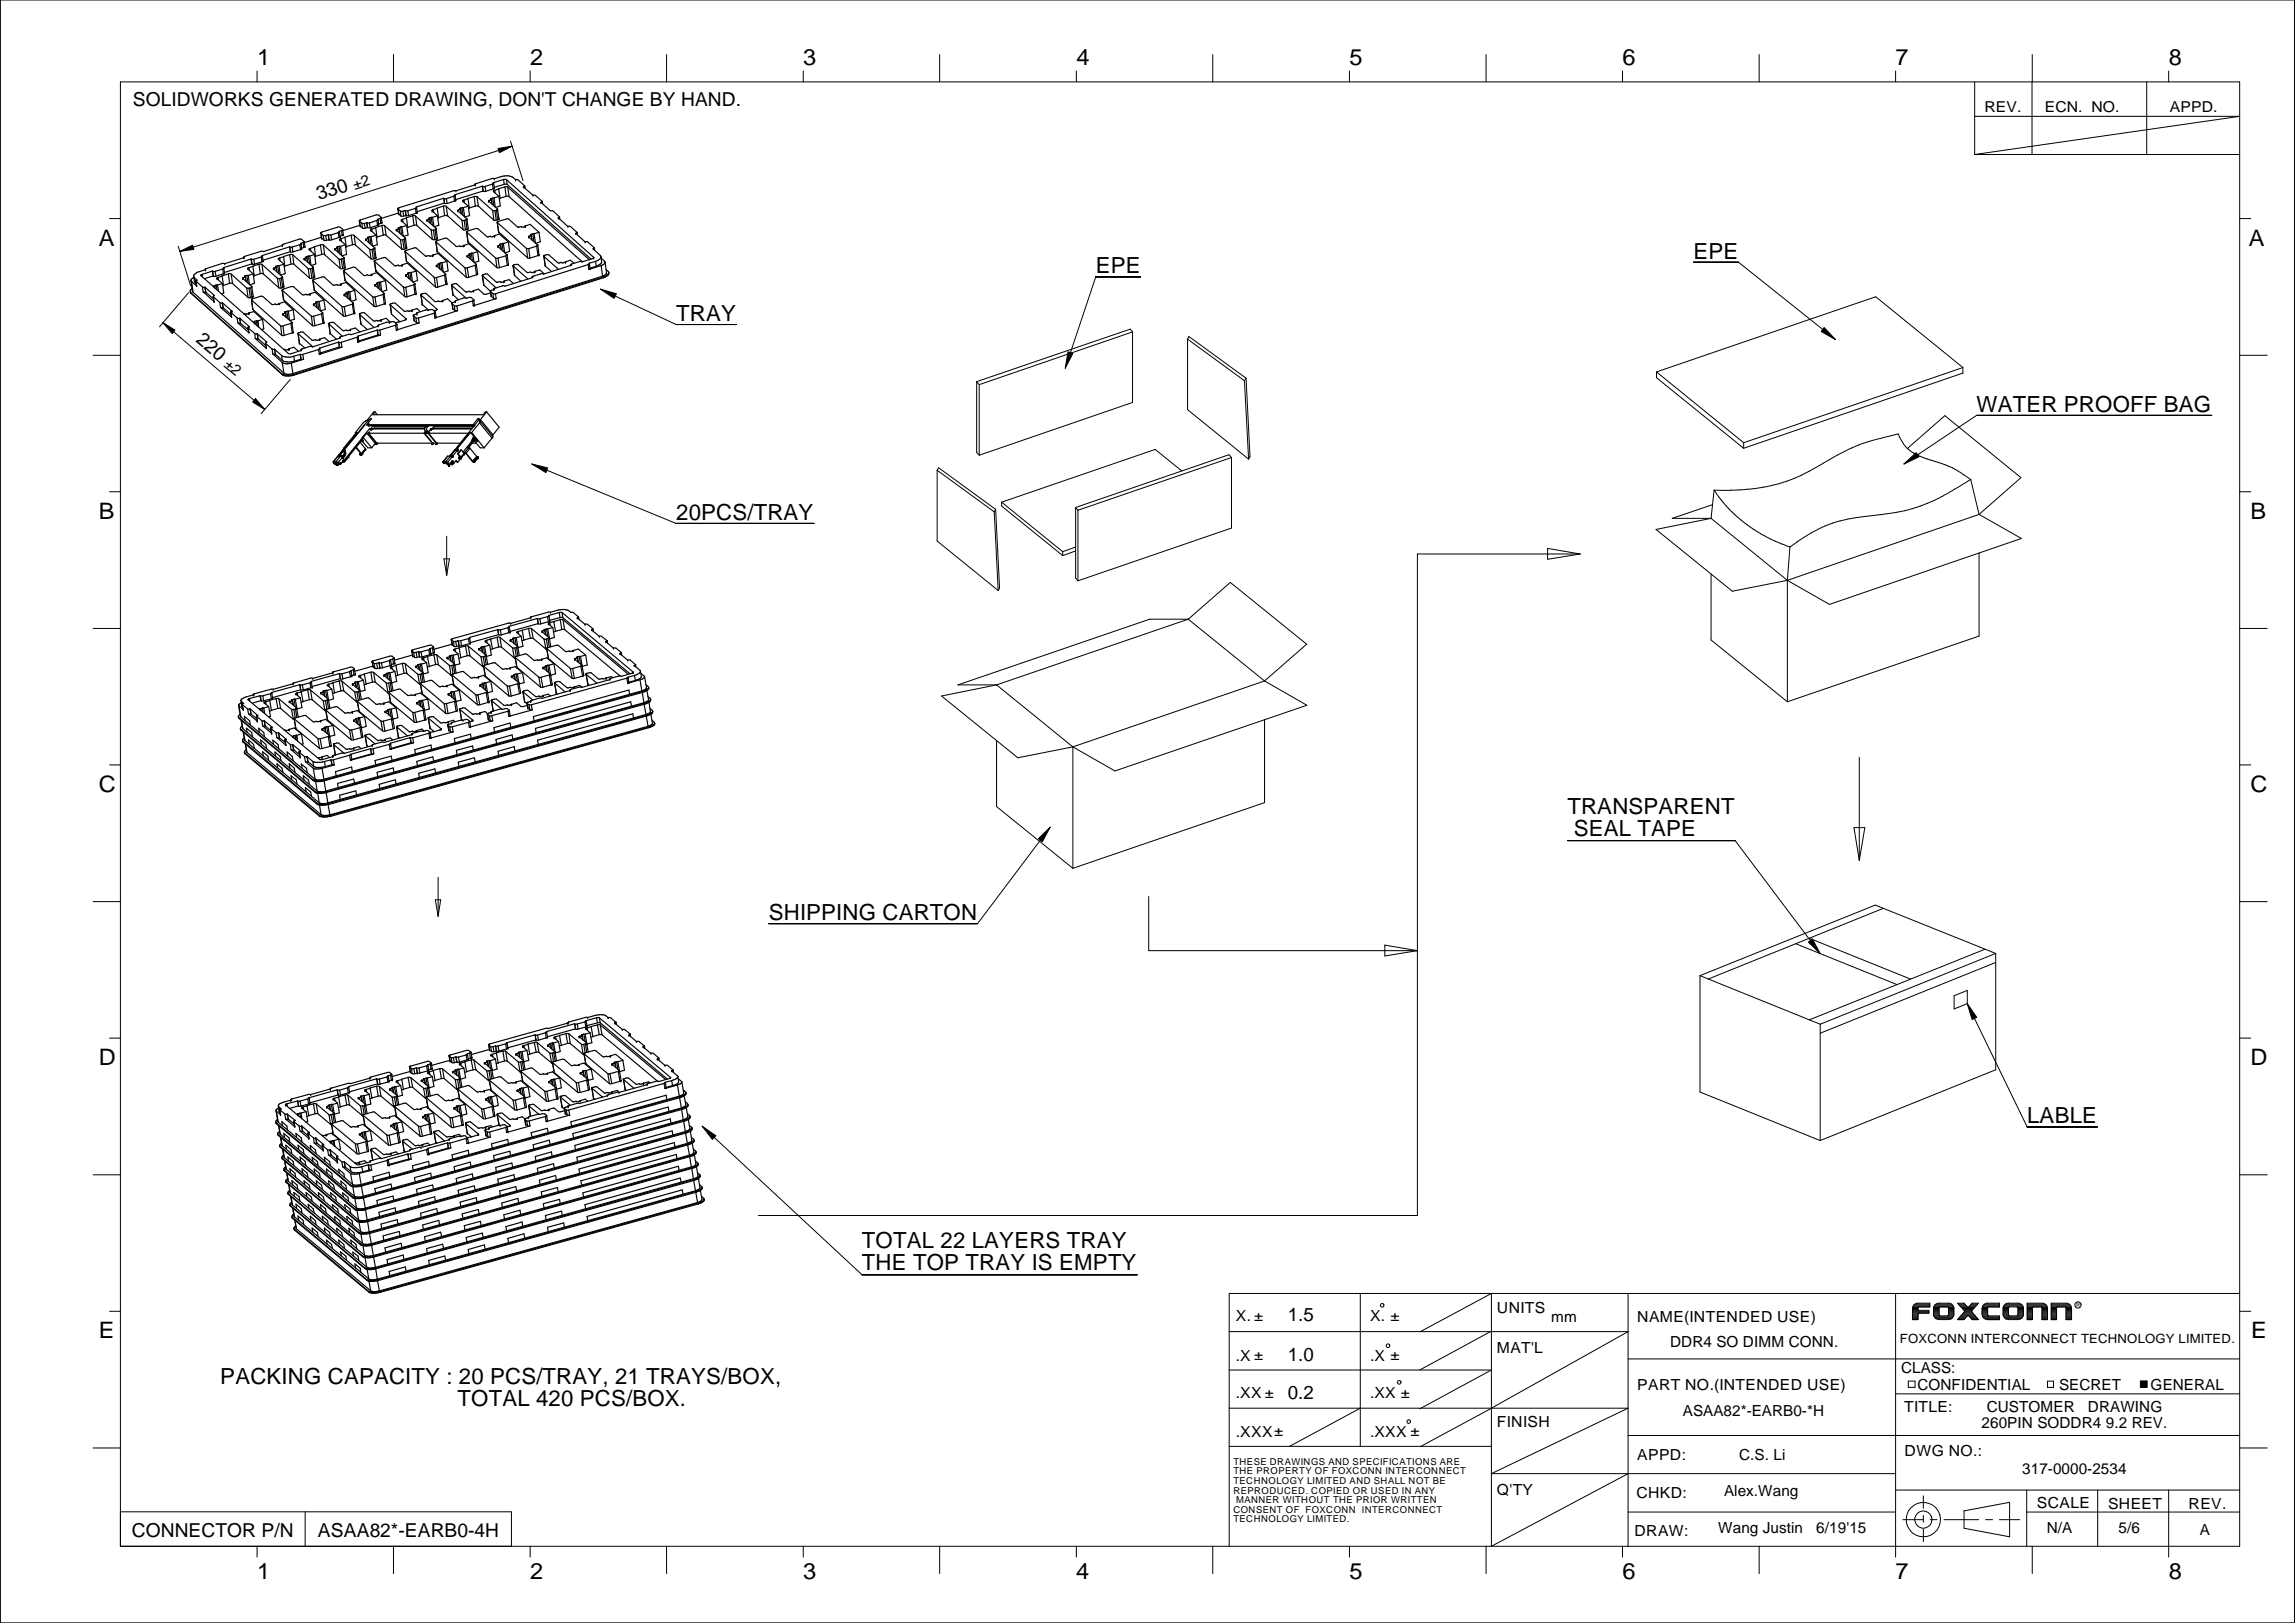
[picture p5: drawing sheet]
<svg xmlns="http://www.w3.org/2000/svg" width="420mm" height="297mm" viewBox="0 0 420 297" stroke-linecap="round" stroke-linejoin="round" font-family="sans-serif">
<defs><g id="words">
<g font-size="4.1">
<text x="47.1" y="12">1</text>
<text x="97.1" y="12">2</text>
<text x="147.1" y="12">3</text>
<text x="197.1" y="12">4</text>
<text x="247" y="12">5</text>
<text x="297" y="12">6</text>
<text x="347" y="12">7</text>
<text x="397" y="12">8</text>
<text x="18.1" y="45">A</text>
<text x="310" y="47.4">EPE</text>
<text x="411.7" y="45">A</text>
<text x="200.6" y="50">EPE</text>
<text x="123.8" y="58.7">TRAY</text>
<text x="361.9" y="75.4">WATER PROOFF BAG</text>
<text x="18.1" y="95">B</text>
<text x="123.8" y="95.1">20PCS/TRAY</text>
<text x="412" y="95">B</text>
<text x="18.1" y="144.9">C</text>
<text x="287" y="149">TRANSPARENT</text>
<text x="412" y="144.9">C</text>
<text x="288.1" y="153">SEAL TAPE</text>
<text x="140.7" y="168.4">SHIPPING CARTON</text>
<text x="18.1" y="194.9">D</text>
<text x="412" y="194.9">D</text>
<text x="371.1" y="205.6">LABLE</text>
<text x="157.8" y="228.4">TOTAL 22 LAYERS TRAY</text>
<text x="157.8" y="232.4">THE TOP TRAY IS EMPTY</text>
<text x="18.1" y="244.9">E</text>
<text x="412.1" y="244.9">E</text>
<text x="40.3" y="253.2">PACKING CAPACITY : 20 PCS/TRAY, 21 TRAYS/BOX,</text>
<text x="83.8" y="257.3">TOTAL 420 PCS/BOX.</text>
<text x="47.1" y="289">1</text>
<text x="97.1" y="289">2</text>
<text x="147.1" y="289">3</text>
<text x="197.1" y="289">4</text>
<text x="247" y="289">5</text>
<text x="297" y="289">6</text>
<text x="347" y="289">7</text>
<text x="397" y="289">8</text>
</g>
<g font-size="3.5">
<text x="24.3" y="19.4">SOLIDWORKS GENERATED DRAWING, DON'T CHANGE BY HAND.</text>
<text x="58.4" y="36.7" transform="rotate(-18 58.4 36.7)">330</text>
<text x="35.7" y="62.4" transform="rotate(40 35.7 62.4)">220</text>
<text x="24.2" y="281.3">CONNECTOR P/N</text>
<text x="58.2" y="281.3">ASAA82*-EARB0-4H</text>
</g>
<g font-size="3.4">
<text x="235.8" y="241.7">1.5</text>
<text x="235.8" y="249">1.0</text>
<text x="235.8" y="256">0.2</text>
</g>
<g font-size="2.8">
<text x="363.3" y="20.4">REV.</text>
<text x="374.4" y="20.4">ECN. NO.</text>
<text x="397.2" y="20.4">APPD.</text>
<text x="65" y="34.7" transform="rotate(-18 65 34.7)">±2</text>
<text x="40.8" y="66.9" transform="rotate(40 40.8 66.9)">±2</text>
<text x="226.3" y="241.8">X. ±</text>
<text x="250.8" y="241.8">X. ±</text>
<text x="274.1" y="240.3">UNITS</text>
<text x="284" y="241.9">mm</text>
<text x="299.8" y="241.9">NAME(INTENDED USE)</text>
<text x="226.3" y="249">.X ±</text>
<text x="250.8" y="249">.X ±</text>
<text x="274.1" y="247.6">MAT'L</text>
<text x="305.8" y="246.5">DDR4 SO DIMM CONN.</text>
<text x="348.1" y="251.3">CLASS:</text>
<text x="226.3" y="255.9">.XX ±</text>
<text x="250.8" y="255.9">.XX ±</text>
<text x="299.8" y="254.5">PART NO.(INTENDED USE)</text>
<text x="351" y="254.3">CONFIDENTIAL</text>
<text x="377" y="254.3">SECRET</text>
<text x="393.7" y="254.3">GENERAL</text>
<text x="226.3" y="263">.XXX±</text>
<text x="250.8" y="263">.XXX ±</text>
<text x="274.1" y="261.2">FINISH</text>
<text x="308.1" y="259.1">ASAA82*-EARB0-*H</text>
<text x="348.6" y="258.5">TITLE:</text>
<text x="362.8" y="261.3">260PIN SODDR4 9.2 REV.</text>
<text x="363.7" y="258.5">CUSTOMER</text>
<text x="382.3" y="258.5">DRAWING</text>
<text x="299.8" y="267.3">APPD:</text>
<text x="318.4" y="267.2">C.S. Li</text>
<text x="348.7" y="266.4">DWG NO.:</text>
<text x="370.2" y="269.7">317-0000-2534</text>
<text x="274.1" y="273.6">Q'TY</text>
<text x="299.6" y="274.1">CHKD:</text>
<text x="315.6" y="273.8">Alex.Wang</text>
<text x="372.9" y="275.9">SCALE</text>
<text x="299.2" y="281.1">DRAW:</text>
<text x="314.6" y="280.6">Wang Justin</text>
<text x="332.5" y="280.6">6/19'15</text>
<text x="374.7" y="280.6">N/A</text>
<text x="385.9" y="276.1">SHEET</text>
<text x="387.8" y="280.6">5/6</text>
<text x="400.7" y="276.1">REV.</text>
<text x="402.7" y="280.9">A</text>
</g>
<text font-size="2.3" x="347.8" y="245.7">FOXCONN INTERCONNECT TECHNOLOGY LIMITED.</text>
<g font-size="1.7">
<text x="225.8" y="268.1">THESE DRAWINGS AND SPECIFICATIONS ARE</text>
<text x="225.8" y="269.8">THE PROPERTY OF FOXCONN INTERCONNECT</text>
<text x="225.8" y="271.6">TECHNOLOGY LIMITED AND SHALL NOT BE</text>
<text x="225.8" y="273.3">REPRODUCED. COPIED OR USED IN ANY</text>
<text x="226.3" y="275.1">MANNER WITHOUT THE PRIOR WRITTEN</text>
<text x="225.8" y="276.9">CONSENT OF FOXCONN INTERCONNECT</text>
<text x="225.8" y="278.6">TECHNOLOGY LIMITED.</text>
</g>
<text font-size="1.1" x="380.1" y="239.3">R</text>
</g></defs>
<g fill="none" stroke="#000" stroke-width=".18">
<path d="M.1 0h420v297h-420M22 15h388v268h-388zM47.1 13v2M72 10v5M97.1 13v2M122 10v5M147.1 13v2M172 10v5M197.1 13v2M222 10v5M247 13v2M272.1 10v5"/>
<path d="M297 13v2M322.1 10v5M347 13v2M361.5 15v13.3M372 15v13.3M372.1 10v5M393 15v13.3M397 13v2M91.2 27.2l2.6-.4-2.4 1.1zM93.5 25.8l2.2 7.3M93.8 26.8l-60.9 19.2M361.5 21.3h48.5l-48.5 7"/>
<path d="M361.5 28.3h48.5M20.1 40h1.9M29.8 59.1l2.2 1.3-.5 .6zM29.8 59.1l18.7 15.8M32.6 45.1l2.3 7.2M32.9 46l2.4-1.1 .2 .7zM34.5 53.6l-5.3 6.2M109.9 52.9l2.9 .9-.4 .8zM109.9 52.9l13.9 6.5h11M208.8 50.7h-8.2l-5.6 16.7M310 48h8.3l17.7 14.1M334 59.9l2 2.2-2.6-1.4z"/>
<path d="M410 40h2.1M17 65h5M46.8 72.9l1.7 2-2.2-1.3zM53.2 69.4l-5.4 6.3M178.8 69.8v13l.5 .5M178.8 69.8l.5 .6M179.3 70.4v12.9M195.5 64.4l.9 .3-1.4 2.7zM207.3 60.7l-.4-.5-28.1 9.6M207.3 60.7v13l-28 9.6M207.3 60.7l-28 9.7M217.4 62.1l.3-.5 10.4 7.6"/>
<path d="M217.4 62.1l10.4 7.6M217.4 62.1v12.9l11.2 9M227.8 69.7l.8 14.3M228.1 69.2l.7 14.4-.2 .4M228.1 69.2l-.3 .5M303.3 68.1v1l15.9 12.9M303.3 68.1l15.9 12.9M359.4 67.3v1l-40.2 13.7M359.4 67.3l-40.2 13.7M359.4 67.3l-16-13-40.1 13.8M404.9 76h-43l-13.3 8.9M410 65h5.1"/>
<path d="M20.1 90h1.9M81.8 98.1v7.2M97.4 84.9l2.9 .7-.4 .9zM97.4 84.9l26.4 10.9h25.2M171.6 86.1l.2-.5 10.5 7.6M171.6 86.1l10.4 7.6M171.6 86.1v12.9l11.1 9.1M182 93.7l.7 14.4M182.3 93.2l.7 14.4-.3 .5M182.3 93.2l-.3 .5M183.4 91.9v.7l11.2 9.1M183.4 91.9l11.2 9.1"/>
<path d="M196.9 92.9v12.9l.4 .5M196.9 92.9l.4 .5M197.3 93.4v12.9M216.4 86.2l-4.9-3.9-28.1 9.6M225.5 83.7v12.9l-28.2 9.7M225.5 83.7l-.5-.5-28.1 9.7M225.5 83.7l-28.2 9.7M313.3 94.9l-10.1 2 13.9 11.3 10.1-2M313.3 94.9l13.9 11.3M313.5 92.4l-7.4 2.5h7.2M313.8 89.7l1.1 1.5 1.3 1.6 1.8 1.8 1.9 1.5 2.5 1.6 1.8 1 3.5 1.4M313.8 89.7l-.5 5.2"/>
<path d="M319.2 81v1M348.6 84.9l2.2-2.1 .5 .8zM349.2 82.1l6.9-6 13.9 11.3-7.7 6.7M360.8 87.8l-3.5-2.2-5.4-1.9-1.8-.9-.7-.5-.8-.9-1.1-2-5.5 1.4-2 .7-3.7 1.8-6.8 3.8-3.8 1.4-2.5 .6-2.9 .4-3.6 .2h-2.9M360.8 87.8l-5.8 3.3-4.2 1.8-3.8 .9-7.6 1-3.8 .9-2 .8-2 1-3.9 2.6M360.8 87.8l1.5 6.3M362.3 94.1l7.8 4.5-35.2 12-7.7-4.4M362.3 94.1l-35.1 12.1M410 90h2.1M17 115h5M81.3 102.3h1l-.5 3zM194.6 101v.7"/>
<path d="M196.9 100.8l-2.3 .9M196.9 100.1l-2.3 .9M217.5 113.3l7.7-6.7 14 11.3-7.7 6.7M217.5 113.3l14 11.3M217.5 113.3h-7l-35.1 12h7M217.5 113.3l-35.1 12M283.3 100.4l6 1-6 1zM289.3 101.4h-29.8v121.1h-120.7M313.3 105v12.1l13.9 11.3M327.2 106.2v22.2M327.7 100.1l-.5 6.1M362.3 101.2v15.2l-35.1 12"/>
<path d="M410 115h5.1M20.1 140h1.9M182.4 125.3l-10 2.1 13.9 11.3 10.1-2M182.4 135.5v12.1l14 11.3M182.4 125.3l14 11.4M196.4 136.7v22.2M231.5 124.6l7.8 4.5-35.2 12-7.7-4.4M231.5 131.7v15.2l-35.1 12M231.5 124.6l-35.1 12.1M340.4 138.6v18.9M410 140h2.1M190.1 153.5l2.2-2.1-1.5 2.7z"/>
<path d="M192.3 151.4l-13.3 17.6h-38.3M287 153.8h30.7l15.5 20.7M339.4 151.5h2l-1 6zM17 165h5M79.7 164.7h1l-.5 3zM80.2 160.6v7.1M210.3 164.1v9.9h49.2M253.5 173l6 1-6 1zM311.2 178.6v21.3l22 8.8M311.2 178.6l22 8.9M328.7 172.7l18.6 7.5M331.1 172.4l.7-.6 1.4 2.7z"/>
<path d="M331.2 171.7l18.6 7.5M344.8 166.2l-32.1 13M363.4 173.7l-32.2 12.9M365.4 176.1l-32.2 13M365.4 174.5l-22.1-8.8-32.1 12.9M365.4 174.5v21.3l-32.2 12.9M365.4 174.5l-32.2 13M410 165h5.1M20.1 190h1.9M333.2 187.5v21.2M357.7 182.2l2.5-.9v2.4l-2.5 1zM360.2 183.7l1.7 2.5-.9 .4z"/>
<path d="M360.2 183.7l10.9 22.5h12.9M410 190h2.1M17 215h5M128.6 206.1l2.5 1.8-.7 .6zM128.6 206.1l29.2 27.2h50.4M410 215h5.1M20.1 240h1.9M249 236.7v28M298.1 236.7v46.3M347 236.7v48.3M350.1 240h3M350.1 239.8h3v.5h-3"/>
<path d="M350.1 239.5h1M350.1 239.6h1M350.1 239.5v2h1v-1M350.2 239.3h.9M350.2 239.2h3.1v-.7h-2.2a1.01 1.01 0 0 0-1 1M350.3 239h3M350.4 238.8h2.9M350.6 238.7h2.7M351.2 239.2v.6M354 239.5a1.01 1.01 0 0 1 1-1h1.7a1.01 1.01 0 0 1 1 1M354 240h1M354 239.3h1"/>
<path d="M354 239.5h1M354 239.6h1M354 239.8h1M354 239.5v1M354 239.2h3.7M354.1 239h3.5M354.2 238.8h3.3M354.4 238.7h2.9M355.2 239.2l-.2 .1v1.4l.2 .1M356.5 239.2l.2 .2v1.2l-.2 .2M356.7 240h1M356.7 239.3h1"/>
<path d="M356.7 239.5h1M356.7 239.6h1M356.7 239.8h1M357.7 239.5v1M358.5 238.7h1.2M358.7 238.8h1.2M358.8 239h1.2M359 239.2h1.2M359.1 239.3h2.4M359.3 239.5h2M359.4 239.6h1.8M359.6 239.8h1.4"/>
<path d="M359.7 240h1.3M360.2 239.2h.3M360.2 239.2l-.6-.7h-1.2l1.3 1.4-1.3 1.6h1.2l.6-.7M360.5 239.2l.5-.7h1.2l-1.2 1.4v.2l1.2 1.4h-1.2l-.5-.7M360.5 239.2h1.1M360.6 239h1.2M360.8 238.8h1.1M360.9 238.7h1.2M362.9 240h1M362.9 239.5h1M362.9 239.6h1M362.9 239.8h1"/>
<path d="M362.9 239.5v1M362.9 239.3h1M363 239.2h3v-.7h-2.1a1.01 1.01 0 0 0-1 1M363 239h3M363.1 238.8h2.9M363.3 238.7h2.7M364.1 239.2l-.2 .1v1.4l.2 .1M366.7 239.5a1.01 1.01 0 0 1 1-1h1.7a1.01 1.01 0 0 1 1 1M366.7 240h1M366.7 239.3h1M366.7 239.5h1M366.7 239.6h1"/>
<path d="M366.7 239.8h1M366.7 239.5v1M366.8 239.2h3.6M366.8 239h3.5M367 238.8h3.2M367.1 238.7h2.9M367.9 239.2l-.2 .2v1.2l.2 .2M369.3 239.2l.1 .1v1.4l-.1 .1M369.4 240h1M369.4 239.3h1M369.4 239.5h1M369.4 239.6h1"/>
<path d="M369.4 239.8h1M370.4 239.5v1M371.1 240h1M371.1 238.7h3.3M371.1 238.8h3.5M371.1 239h3.6M371.1 239.2h3.7M371.1 239.3h1M371.1 239.5h1M371.1 239.6h1M371.1 239.8h1M372.2 239.2h-.1v2.3h-1v-3h2.7a1.01 1.01 0 0 1 1.1 1"/>
<path d="M373.7 239.2l.1 2.3h1.1v-2M373.8 240h1.1M373.8 239.3h1.1M373.8 239.5h1.1M373.8 239.6h1.1M373.8 239.8h1.1M375.5 240h1M375.5 238.7h3.3M375.5 238.8h3.5M375.5 239h3.6M375.5 239.2h3.7M375.5 239.3h1"/>
<path d="M375.5 239.5h1M375.5 239.6h1M375.5 239.8h1M376.6 239.2h-.1v2.3h-1v-3h2.7a1.01 1.01 0 0 1 1.1 1M378.2 239.2v2.3h1.1v-2M378.2 240h1.1M378.2 239.3h1.1M378.2 239.5h1.1M378.2 239.6h1.1M378.2 239.8h1.1M410 240h2.1M410 236.7h-185v46.3"/>
<path d="M225 250.7h48M225 257.7h73.1l-25.1 12h74M225 243.7h73.1l-25.1 14M249 257.7l-12.9 7M260 243.7l13-7v46.3l25.1-13.3M272.9 250.8l-13 7.1M272.9 243.7l-13 7M273 257.8l-13 7M298.1 248.7h111.9M347 255.1h63M349.4 252.8h1.2v1.1h-1.2zM350.1 240.2h3"/>
<path d="M350.1 241.3h1M350.1 241.2h1M350.1 241h1M350.1 240.8h1M350.1 240.7h1M350.1 240.5h1M351.4 240.3l-.3 .2M354 240.5a1.01 1.01 0 0 0 1 1h1.7a1.01 1.01 0 0 0 1-1M354 240.3h1M354 240.2h1M354 240.7h1M354 240.5h1"/>
<path d="M354 240.8h3.7M354.1 241h3.5M354.2 241.2h3.3M354.4 241.3h2.9M356.7 240.3h1M356.7 240.2h1M356.7 240.7h1M356.7 240.5h1M358.5 241.3h1.2M358.7 241.2h1.2M358.8 241h1.2M359 240.8h1.2"/>
<path d="M359.1 240.7h2.4M359.3 240.5h2M359.4 240.3h1.8M359.6 240.2h1.4M360.2 240.8h.3M360.5 240.8h1.1M360.6 241h1.2M360.8 241.2h1.1M360.9 241.3h1.2M362.9 240.5a1.01 1.01 0 0 0 1 1h2.1v-.7h-3M362.9 240.3h1M362.9 240.2h1"/>
<path d="M362.9 240.5h1M362.9 240.7h1M363 241h3M363.1 241.2h2.9M363.3 241.3h2.7M366.7 240.5a1.01 1.01 0 0 0 1 1h1.7a1.01 1.01 0 0 0 1-1M366.7 240.3h1M366.7 240.2h1M366.7 240.7h1M366.7 240.5h1M366.8 240.8h3.6M366.8 241h3.5"/>
<path d="M367 241.2h3.2M367.1 241.3h2.9M369.4 240.3h1M369.4 240.2h1M369.4 240.7h1M369.4 240.5h1M371.1 240.3h1M371.1 240.2h1M371.1 241.3h1M371.1 241.2h1M371.1 241h1M371.1 240.8h1"/>
<path d="M371.1 240.7h1M371.1 240.5h1M373.8 240.3h1.1M373.8 240.2h1.1M373.8 241.3h1.1M373.8 241.2h1.1M373.8 241h1.1M373.8 240.8h1.1M373.8 240.7h1.1M373.8 240.5h1.1M374.9 252.8h1.1v1.1h-1.1zM375.5 240.3h1"/>
<path d="M375.5 240.2h1M375.5 241.3h1M375.5 241.2h1M375.5 241h1M375.5 240.8h1M375.5 240.7h1M375.5 240.5h1M378.2 240.3h1.1M378.2 240.2h1.1M378.2 241.3h1.1M378.2 241.2h1.1M378.2 241h1.1"/>
<path d="M378.2 240.8h1.1M378.2 240.7h1.1M378.2 240.5h1.1M391.9 252.8h1.2v1.1h-1.2zM17 265h5M22 276.7h71.6v6.3M55.9 276.7v6.3M225 264.7h48M298.1 276.7h48.9M298.1 262.7h111.9M347 272.7h63M348.3 278.1h3.8"/>
<path d="M352.1 273.8v2.3M352.1 277.3v1.3M352.1 279.9v2.3M353.3 278.1h1.3M355.9 278.1h6.3M359.6 276.5l8.3-1.5v6.3l-8.3-1.6zM363.5 278.1h1.3M366 278.1h3.8M371 276.7h39M371 272.7v10.3M384 272.7v10.3M397 272.7v12.3"/>
<path d="M410 265h5.1M47.1 283v2M72 283v5M97.1 283v2M122 283v5M147.1 283v2M172 283v5M197.1 283v2M222 283v5M247 283v2M272.1 283v5M297 283v2"/>
<path d="M322.1 283v5M372.1 283v5"/>
<circle cx="253" cy="238.9" r=".33"/>
<circle cx="380.4" cy="238.8" r=".59"/>
<circle cx="254.1" cy="246.3" r=".33"/>
<circle cx="256.2" cy="253" r=".34"/>
<circle cx="257.9" cy="260.2" r=".33"/>
<circle cx="352.1" cy="278.1" r="3.1"/>
<circle cx="352.1" cy="278.1" r="1.58"/>
</g>
<g fill="#000">
<path d="M91.2 27.2l2.6-.4-2.4 1.1zM29.8 59.1l2.2 1.3-.5 .6zM32.9 46l2.4-1.1 .2 .7zM109.9 52.9l2.9 .9-.4 .8zM46.8 72.9l1.7 2-2.2-1.3zM195.5 64.4l.9 .3-1.4 2.7zM334 59.9l2 2.2-2.6-1.4zM97.4 84.9l2.9 .7-.4 .9zM348.6 84.9l2.2-2.1 .5 .8zM190.1 153.5l2.2-2.1-1.5 2.7zM331.1 172.4l.7-.6 1.4 2.7zM360.2 183.7l1.7 2.5-.9 .4z"/>
<path d="M128.6 206.1l2.5 1.8-.7 .6z"/>
<path d="M391.9 252.8h1.2v1.1h-1.2z" fill-rule="evenodd"/>
</g>
<g fill="none" stroke="#000" stroke-width=".21">
<path d="M69.6 40l.1 .9M69.6 40l-.4 .1M69.8 39.9h.1M69.8 39.8l-.5-.4-.4-.1-3 1-.1 .1M69.8 39.8h.1M69.8 39.8l-.2 .2M69.8 39.8l.1 .9M72.8 38.2h.1M72.8 38.2l.1 .1M72.8 38.2l.2 .9M72.9 38.1l-.1 .1M72.9 38.3l.4 .4"/>
<path d="M72.9 38.3l.1 .9M73 39.1h.1M73 39.1l.4 .4M73 39l-3.2 1M73.3 38.7h.5M73.3 38.7l.1 .8M73.4 39.5h.5M73.8 38.7l.1 .8M74.2 38.5l.5 .1M74.2 38.5h.1M74.2 38.5l-.4 .2M74.2 38.5l.1 .9"/>
<path d="M74.3 39.4l.5 .1M74.3 39.4h.1M74.3 39.4l-.4 .1M74.4 39.9l.3 1.8h-.2M74.4 39.9l-.7 .2M74.7 38.6l.1 .9M75.6 39.5h.5M75.6 39.5l-1.2 .4M75.6 39.5l.2 1.7M76.1 39.5l2.8 2.6M76.1 38.1l-1.4 .5M76.1 38.1l.1 .9"/>
<path d="M76.1 39.5l.2 1.8M76.1 38.1h.1M76.2 39l-1.4 .5M76.2 38h.1M76.2 39h.1M76.3 38l.1 .9-.1 .1M76.3 38l-.2 .1M76.4 38.9h.1M78.6 40h.1M78.7 39.9l.1 1M78.7 39.9l-.1 .1M78.9 39.8h.3"/>
<path d="M78.9 39.8l-.2 .1M78.9 39.8l.3 1.4M79.1 38.6h.1M79.1 38.6l1 .9M79.2 38.4h.1M79.2 39.8l.2 1.6M79.3 38.4l.1 .5M79.3 38.4l-.2 .2M80 38.1l.3 1.8h-.1M80 38.1l-.7 .3M80.1 39.5l-.9 .3M80.1 39.5l.2 1.7-.8 .3"/>
<path d="M81.2 37.7l.5 .1M81.2 37.7l-1.2 .4M81.2 37.7l.2 1.8M81.2 36.3l-5 1.6 .1 .1M81.2 36.3h.1M81.2 36.3l.2 .9M81.3 36.3l.4 .1M81.3 36.3l.1 .9M81.4 37.2h.1M81.4 37.2l-5 1.5M81.4 39.5h.5M81.4 37.2l.5 .1"/>
<path d="M81.4 39.5l-1.1 .3M81.7 37.8l2.9 2.5M81.7 37.8l.2 1.7M81.7 36.4l.2 .9M81.9 39.5l2.9 2.5M83.1 35.9l-1.4 .5M83.1 35.9l.1 .9M83.2 36.8l-1.3 .5M83.2 35.9h.1M83.3 35.7h.1M83.3 35.7l.1 .9M83.4 36.6h.1"/>
<path d="M83.4 36.6l-.2 .2M83.5 34.9h-.5l-9.9 3.1-.3 .2M83.5 34.9h.1M83.8 38.6h.1M83.8 38.5h.1M83.8 38.6l1.7 1.4M83.8 38.5v.1M83.9 38.5h.1M83.9 38.4v.3M83.9 38.4l-.1 .1M84.2 38.2h.1M84.2 38.2l.1 .1"/>
<path d="M84.2 38.1h.1M84.2 38.1v.1M84.3 38.1l.1 1M84.3 38.3l-.4 .1M84.3 38.1h-.1M84.3 38.3l.1 .8M84.6 38h.2M84.6 38l-.3 .1M84.6 38l.2 1.4M84.8 38l.3 1.7M85 36.6v.5M85 36.6l-.3 .1v.2l1 .8"/>
<path d="M85.7 36.4l-.7 .2M85.7 36.4l.2 1.7M85.7 37.7l.3 1.8-.9 .2M85.7 37.7l-.9 .3M85.9 38.1h-.1M86.8 36h.5M86.8 36l-1.1 .4M86.8 36l.2 1.7M86.9 33.8h.1M87 33.8h.1M87 33.8l-3.5 1.1M87 37.7h.6"/>
<path d="M87 37.7l-1.1 .4M87 33.7h.1M87.3 36l2.9 2.5M87.3 36l.3 1.7M87.6 37.7l2.8 2.6M88.3 34.1l-5 1.5v.2l-.2 .1M88.3 34.1h.1M88.3 34.1l.1 .9M88.3 34.1h.5M88.3 34.1l.2 .9M88.4 35h.1M88.4 35l-5 1.5"/>
<path d="M88.5 35h.4M88.8 34.1l.1 .9M89.4 36.8h.1M89.4 36.7h.1M89.4 36.8l1.7 1.5M89.6 36.7v.2M89.6 36.7l-.2 .1M89.8 36.4h.1M89.8 36.4l.1 .1M89.9 36.3l.2 1M89.9 36.5l-.3 .2M89.9 36.3l-.1 .1"/>
<path d="M89.9 36.5l.1 .8M90.2 33.7l-1.4 .4M90.2 33.7l.1 .9M90.2 38.5l.4 .1M90.2 36.2h.3M90.2 36.2l-.3 .1M90.2 36.2l.2 1.5M90.2 38.5l.2 1.8M90.3 34.6l-1.4 .4M90.3 35h.1M90.3 35l1 .9M90.3 35l.1 .1"/>
<path d="M90.3 33.5h.1M90.3 33.6h.1M90.4 33.5l-.2 .2M90.4 33.5l.1 .9M90.5 36.2l.2 1.7M90.5 32.7l-.3-.1-3.1 1-.1 .2M90.5 34.4h.1M90.5 32.7h.1M90.5 34.4l-.2 .2M90.5 32.7a4 4 0 0 1 3-.4l.9 .6M90.6 34.8v.5M90.6 34.8l-.2 .2"/>
<path d="M90.6 38.6l.2 1.7M90.9 38.5l-.3 .1M90.9 38.5l.2 1.7M91.1 38.3h.1M91.1 38.3l-.2 .2M91.1 38.3l.2 1.7M91.3 34.6l.3 1.7-.2 .1M91.3 34.6l-.7 .2M91.3 35.9l.3 1.8-.8 .3M91.3 35.9l-.8 .3M92.2 32.9h.5M92.2 32.9l-1.9 .6"/>
<path d="M92.2 32.9l.1 .8M92.3 33.7h.5M92.3 33.7l-1.8 .6M92.4 34.2h.6M92.4 34.2l-1.1 .4M92.4 34.2l.3 1.7M92.7 35.9l.5 .1M92.7 35.9l-1.2 .4M92.7 32.9l16 14.2M92.7 32.9l.1 .8M92.8 33.7l15.4 13.7M93 34.2l14.9 13.3"/>
<path d="M93 34.2l.2 1.8M93.2 36l13.4 11.9M94.4 32.9h.4l1.2 1.1M94.4 32.9h.1M95.8 34.2h.1M95.8 34.2l1.8 1.5M96 34h.1M96 34.1h.1M96 34v.1M96 34.1l-.2 .1M96 34l.1 .5M97.6 35.7h.4l1.2 1.1"/>
<path d="M97.6 35.7h.1M99 37h.1M99 37l1.7 1.6h.5l1.2 1.1-.2 .2M99.2 36.8h.1M99.2 36.8l.1 .1M99.3 36.9l-.3 .1M99.3 36.9v.4M102.2 39.9h.1M102.2 39.9l1.8 1.5M102.4 39.8h.1M102.4 39.7l.1 .4M34.8 53.3l.2 .3"/>
<path d="M35 53.6v.1M35 51.4l.1 .1M35 51.4l.2 1.9 .1 .2M35 53.6l16.6 14.8M35 53.7l16.6 14.8M35.1 51.5l.9 .9M35.1 51.5l.2 2M35.2 52.8a.55 .55 0 0 0-.2 .9M35.3 53.5l16.7 14.8M35.5 50.6l.2 1.1M35.5 50.8l-.5 .3v.3M35.6 50.8l.1 .9"/>
<path d="M35.6 50.8l.5 .5M35.7 51.7l.2 .2M35.8 51.4l.2 1M35.9 51.5l.1 .9M35.9 51.5l1.2 1M35.9 51.4h.1M36.1 51.3h.1M36.1 51.3l-.2 .2M36.8 50.5h.1M36.8 50.5l16 14.2 .4 .1 2-.7h-.1M36.8 50.3v.1M36.9 50.2h.1"/>
<path d="M37 50.2l.1 .5M37 50.2l-.2 .3M37.1 52.5l.4 .1M37.1 52.5l.1 .9M37.2 53.4l.5 .1M37.2 53.4l2 1.8M37.5 52.6h.1M37.5 52.6l.2 .9M37.5 52.6l1.8 1.5-.2 .1M37.6 49.4h.1M37.6 49.4a3.4 3.4 0 0 0-1.9 .7 .43 .43 0 0 0-.1 .7M37.7 53.5h.1"/>
<path d="M37.7 53.5l1.4 1.2M38.9 49.6l.1 .9M38.9 49.6v.1M38.9 49.6l-1.9 .6M38.9 49.7h.5M38.9 49.7l.2 .8M39 50.5l-1.6 .5M39 50.5h.1M39.1 50.5h.4M39.1 54.2h.1M39.1 54.3h.1M39.1 54.3l.1 .9"/>
<path d="M39.1 54.3l1.1 1.1M39.1 54.2v.1M39.2 52.4h.1M39.2 52.3h.1M39.2 55.2h.1M39.2 52.3l.1 .2M39.3 52.3l.1 .4M39.3 52.5h-.2M39.3 52.3h-.1M39.3 52.5v.2M39.4 49.7l.1 .8M39.6 52.2h.2"/>
<path d="M39.6 52.2l-.3 .1M39.6 52.2l.1 .8M39.7 51h.1M39.7 51l1 .9M39.8 52.2l.2 1.1M40 50.8v.5M40 50.8l-.3 .2M40.2 55.4h.5M40.2 55.4l.2 .9M40.4 56.3h.4M40.4 56.3l2 1.7M40.7 50.5l.2 1.8h-.1"/>
<path d="M40.7 50.5l-.7 .3M40.7 55.4h.1M40.7 51.9l.3 1.7-.5 .2M40.7 51.9l-.9 .3M40.7 55.4l.1 .9M40.7 55.4l1.7 1.5M40.8 49.2l.1 .9M40.8 49.2l-1.4 .5M40.8 56.3h.1M40.8 56.3l1.5 1.3M40.9 50.1l-1.4 .4M41 49h.1"/>
<path d="M41 49l-.2 .2M41 49.1l.1 .9M41.1 50h.1M41.1 50l-.2 .1M41.1 48.3l-.4-.1-3 .9-.1 .3M41.1 48.3h.1M41.8 50.1l.5 .1M41.8 50.1l-1.1 .4M41.8 50.1l.2 1.8M42 51.9h.6M42 51.9l-1.1 .3M42.2 57.1h.1"/>
<path d="M42.2 57.1l.2 .9M42.2 57.1l.1 .1M42.3 57.2l.1 .8M42.3 57.2l1.1 1M42.3 50.2l2.9 2.5M42.3 50.2l.3 1.7M42.4 56.9h.1M42.4 56.9l-.2 .2M42.6 51.9l2.8 2.5M43.4 58.2l.5 .1M43.4 58.2l.1 .9M43.5 59.1h.5"/>
<path d="M43.5 59.1l2.1 1.8M43.9 58.3l.1 .8M43.9 58.3h.1M43.9 58.3l1.7 1.5M44 59.1h.1M44 59.1l1.5 1.3M44.4 51h.1M44.4 50.9h.1M44.4 51l1.7 1.5M44.4 50.9v.1M44.5 50.8h.1M44.5 50.8l.1 .3"/>
<path d="M44.5 50.8l-.1 .1M44.6 47.1h.1M44.7 47.2h.1M44.7 47.2l-3.6 1.1M44.8 50.6h.1M44.8 50.5h.1M44.8 50.5l.1 .2-.4 .1M44.9 50.5h.1M44.9 50.5l.2 1M44.9 50.5h-.1M45.2 52.7h.4M45.2 52.7l.2 1.7"/>
<path d="M45.2 50.4h.3M45.2 50.4l-.3 .1M45.2 50.4l.2 1.4M45.4 54.4l.4 .1M45.4 59.9h.1M45.4 49.1h.1M45.4 59.9l.2 1M45.4 59.9l1.2 1.1M45.5 57.4l-.4 .1-.3-.1h-.2M45.5 57.4h.1M45.5 50.4l.2 1.7M45.6 57.3h.1"/>
<path d="M45.6 49v.5M45.6 49l-.3 .2 1 .9M45.6 57.3l.9-.3 1.6 1.5M45.6 57.3l-.1 .1M45.6 52.7l.2 1.8M45.6 59.8h.1M45.6 59.8l-.2 .1M45.9 52.7h-.3M45.9 52.7l.2 1.7M46 47.4l.5 .1M46 47.4l-5 1.6M46 47.4l.1 .9"/>
<path d="M46 54.9l.2-.2 1.7-.5 1.9 1.6 .6-.2 .3 .2 .4-.2M46 54.9h.1M46 54.9l.3 1.7M46 54.9l5.4 4.7M46.1 52.5h.1M46.1 52.5l-.2 .2M46.1 52.5l.2 1.7M46.1 48.3h.5M46.1 54.4l-.3 .1M46.1 48.3l-5 1.6M46.3 56.6l5.3 4.8M46.3 48.8l.3 1.7h-.2"/>
<path d="M46.3 48.8l-.7 .2M46.3 54.2h.1M46.3 50.1l.3 1.8-.8 .2M46.3 54.2l-.2 .2M46.3 50.1l-.8 .3M46.5 47.5l.1 .8M46.6 58.9h.1M46.6 58.9v.2M46.6 58.8h.1M46.6 58.8v.1M46.6 58.8l.1 .5M46.6 59.1h-.1"/>
<path d="M46.6 59.1l.1 .2M46.9 58.7h.3M46.9 58.7l-.3 .1M46.9 58.7l.2 .9M47.2 58.7h.1M47.2 58.7l.2 1.2M47.2 58.7l.1 1.2M47.4 48.3l.6 .1M47.4 48.3l-1.1 .5M47.4 48.3l.3 1.8M47.7 50.1h.5M47.7 50.1l-1.2 .4"/>
<path d="M47.8 47l.2 .9M47.8 47l-1.3 .5M48 48.4l2.8 2.5M48 48.4l.2 1.7M48 47.9l-1.4 .4M48 46.8h.1M48 46.8v.1l-.2 .1M48 46.9h.1M48 46.9l.2 .9M48.1 58.5l.2 1.7-.4 .1M48.1 58.5l-.9 .2M48.2 47.8h.1"/>
<path d="M48.2 47.8l-.2 .1M48.2 50.1l2.8 2.6M50.1 49.2h.1M50.1 49.1h.1M50.1 49.2l1.6 1.5M50.1 49.1v.1M50.2 49.1h.1M50.2 49.1v.2M50.2 49.1h-.1M50.4 48.9h.1M50.4 48.8h.1M50.4 48.8v.1"/>
<path d="M50.5 48.7h.1M50.5 48.7l.2 1M50.5 48.9l-.3 .2M50.5 48.7l-.1 .1M50.5 48.9l.2 .8M50.8 50.9l.4 .1M50.8 50.9l.2 1.8M50.8 48.6h.3M50.8 48.6l-.3 .1M50.8 48.6l.2 1.4M51 52.7h.5M51.1 48.6l.2 1.7"/>
<path d="M51.1 55.6h.1M51.2 55.5h.1M51.2 55.5l.9-.3 1.6 1.5M51.2 47.2l.1 .5M51.2 47.2l-.2 .3 1 .8M51.2 51l.3 1.7M51.4 59.6h.4M51.4 59.6l.2 1.8M51.5 50.9l-.3 .1M51.5 50.9l.3 1.7M51.7 53l1.6-.5h.4l1.7 1.5 .6-.2 .4 .2 .3-.2M51.7 53.1h.1"/>
<path d="M51.7 53h.1M51.7 53.1l.2 1.8M51.7 53v.1M51.7 53.1l5.3 4.8M51.7 44.9h.1M51.7 44.9l-3.5 1.2-.4-.1-3 .9-.1 .3M51.7 50.7h.1M51.7 44.8h.1M51.7 50.7l-.2 .2M51.7 50.7l.3 1.7-.2 .2M51.8 57.5h.1M51.8 52.6l-.3 .1"/>
<path d="M51.8 52.6h.1M51.8 59.6l.2 1.8M51.9 57.4v.3M51.9 57.4l-.1 .1 1.7 1.5M51.9 52.5h.1M51.9 54.9l5.3 4.7M51.9 47l.2 1.7-.1 .1M51.9 47l-.7 .2M52 48.3l.2 1.8-.8 .2M52 48.3l-.9 .3M52.1 57.1h.1M52.3 57.1l.1 1"/>
<path d="M52.3 57.3l.1 .7M52.3 57.3l-.4 .1M52.3 57.1h-.2l.2 .2M52.5 57h.3M52.5 57l.2 1.4M52.5 57l-.2 .1M52.8 57l.2 1.6M53 45.2h.5M53 46.6h.6M53 46.6l-1.1 .4M53 45.2l.2 .9M53 46.6l.3 1.7"/>
<path d="M53 45.2l-5 1.6M53.2 46.1h.4M53.2 46.1l-5 1.5M53.2 59.2l.3 1.7M53.2 59.2l-1.4 .4M53.3 48.3h.5M53.3 48.3l-1.2 .4M53.3 59.1h.1M53.5 59.1h.1M53.5 59l.2 1.7-.2 .2M53.5 59v.1M53.5 59.1l-.3 .1"/>
<path d="M53.5 45.2l.1 .9M53.6 46.6l2.8 2.5M53.6 46.6l.2 1.7M53.7 56.7l.2 1.7-.8 .3M53.7 56.7l-.9 .3M53.8 48.3l2.9 2.6M54.9 44.8l.1 .9M54.9 44.8l-1.4 .4M55 44.7h.1M55 45.7l-1.4 .4M55.1 44.6h.1M55.1 44.6l-.2 .2"/>
<path d="M55.1 44.6l.1 .9M55.2 45.5h.1M55.2 45.5l-.2 .2M55.5 44.4l.1 .9M55.5 44.4l-.4 .2M55.6 45.3l-.4 .1M55.7 44.2l-.5-.4-.3-.1-3.1 1-.1 .3M55.7 44.2h.1M55.7 47.4h.1M55.7 47.4l1.7 1.5M55.7 44.2v.1M55.7 44.2l.1 .9"/>
<path d="M55.7 44.3l-.2 .1M55.8 47.3v.2M55.8 47.3l-.1 .1M55.8 45.1h.1M55.8 45.1l-.2 .2M56 47h.1M56 47l.2 .2M56.1 47.1h.1M56.2 46.9l.1 1.1M56.2 47.2l-.4 .1M56.2 46.9l-.2 .1M56.2 47.2l.1 .8"/>
<path d="M56.4 49.1l.4 .1M56.4 49.1l.3 1.8M56.5 46.9h.2M56.5 46.9h-.3M56.5 46.9l.2 1.4M56.7 50.9h.4M56.7 53.8h.1M56.7 46.9l.2 1.6M56.8 53.8h.1M56.8 53.8h-.1M56.8 53.8l.9-.3 1.6 1.4M56.8 45.5l.1 .4"/>
<path d="M56.8 45.5l-.2 .2 1 .9M56.8 49.2l.3 1.7M57 57.9h.4M57 57.9l.2 1.7M57.1 49.1l-.3 .1M57.1 49.1l.3 1.7M57.2 59.6h.4M57.3 51.3l.2-.2 1.8-.4 1.7 1.5 .7-.1 .3 .1 .3-.1M57.3 51.3l.3 1.8M57.3 51.3v.1M57.3 51.4h.1M57.3 51.3h.1"/>
<path d="M57.3 51.4l.3 1.7M57.3 51.4l5.3 4.7M57.4 48.9h.1M57.4 48.9l-.3 .2M57.4 48.9l.2 1.8M57.4 55.7h.1M57.4 55.8h.1M57.4 50.8l-.3 .1M57.4 55.8l1.6 1.4M57.4 55.7v.1M57.4 57.9l.2 1.7M57.5 55.6v.3"/>
<path d="M57.5 55.6l-.1 .1M57.6 53.1l5.3 4.7M57.6 45.2l.2 1.7-.2 .1M57.6 45.2l-.8 .3M57.6 50.7h.1M57.6 46.6l.2 1.7-.8 .3M57.6 50.7l-.2 .1M57.6 46.6l-.9 .3M57.8 55.4h.1M57.8 55.4l.1 .1M57.8 55.3h.1M57.8 55.3v.1"/>
<path d="M57.9 55.3l.1 1M57.9 55.5l-.4 .1M57.9 55.3h-.1M57.9 55.5l.1 .8M58.2 55.2h.2M58.2 55.2l-.3 .1M58.2 55.2l.2 1.4M58.4 55.2l.3 1.7M58.7 44.8h.5M58.7 44.8l-1.1 .4M58.7 44.8l.2 1.8M58.7 42.6h.1"/>
<path d="M58.7 42.7l.5 .4M58.7 42.6v.1M58.7 42.7l.2 .9M58.8 42.7l.1 .9M58.8 42.5h.1M58.8 43.4l-3.1 1M58.9 43.6h.1M58.9 57.4l.2 1.8M58.9 57.4l-1.5 .5M58.9 43.6l.4 .3M58.9 46.6h.5M58.9 46.6l-1.1 .3"/>
<path d="M59 57.2h.1M59 57.3l-.1 .1M59 57.2l.3 1.8M59.1 59.2l-1.5 .4M59.2 43.1h.4M59.2 59.1h.1M59.2 43.1l.1 .8M59.2 44.8l2.8 2.6M59.2 44.8l.2 1.8M59.3 43.9l.5 .1M59.3 59h.1M59.3 59.1h.1"/>
<path d="M59.3 54.9l.3 1.7-.9 .3M59.3 59v.1M59.3 59.1l-.2 .1M59.3 54.9l-.9 .3M59.4 46.6l2.9 2.5M59.6 43.1l.2 .9M60.1 43h.5M60.1 43h.1M60.1 43l.1 .9M60.1 43l-.5 .1M60.2 59.2l.6-.2h.3l1.7 1.5 .6-.1 .3 .1 .4-.1M60.2 59.2h.1"/>
<path d="M60.2 59.3l.2 1.7M60.2 59.2v.1M60.2 43.9h.5M60.2 43.9h.1M60.2 59.3l2.5 2.3M60.2 43.9l-.4 .1M60.3 59.1h.1M60.6 43l.1 .9M61.3 45.6h.1M61.3 45.6l1.7 1.6M61.4 45.6h.1M61.4 45.6h-.1"/>
<path d="M61.4 45.5l.1 .3M61.4 45.5v.1M61.7 45.3h.1M61.7 45.3l.1 .1M61.8 45.2h.1M61.8 45.2l-.1 .1M61.8 45.2l.1 1M61.8 45.4l-.4 .1M61.8 45.4l.1 .8M61.9 42.6l.1 .9M61.9 42.6l-1.3 .4M62 47.4h.5"/>
<path d="M62 47.4l.3 1.7M62 43.5l-1.3 .4M62.1 45.1h.2M62.1 45.1l-.3 .1M62.1 45.1l.2 1.4M62.1 42.4h.1M62.1 43.4h.1M62.1 43.4l-.1 .1M62.1 42.4l.2 .9M62.2 43.9h.1M62.3 43.3h.1M62.3 43.3l-.1 .1"/>
<path d="M62.3 49.1h.4M62.3 52.1h.1M62.3 45.1l.3 1.7M62.4 52h.1M62.4 43.7l.1 .5M62.4 43.7l-.2 .2 1 .9M62.4 52l-.1 .1M62.4 52l.9-.3 1.6 1.4M62.5 47.4l.2 1.7M62.5 42.2l.2-.2-.4-.4-.4-.1-3.2 1.1M62.5 42.2l-.4 .1v.2l-.2 .1M62.5 42.2l.1 .9"/>
<path d="M62.6 56.1h.4M62.6 56.1l.3 1.7M62.6 43.1l-.3 .1M62.7 42h.1M62.7 43.1h.1M62.7 43.1h-.1M62.7 42l.2 .9M62.8 47.3l-.3 .1M62.8 47.3l.2 1.8M62.9 57.8l.4 .1M62.9 42.9h.1M62.9 42.9l-.1 .2"/>
<path d="M62.9 49.5h.1M62.9 49.5l.3 1.9M62.9 49.5v.1M62.9 49.6l.3 1.8M62.9 49.6l5.3 4.7M63 49.4l1.9-.5 1.7 1.5 .7-.1 .3 .1 .4-.1M63 47.2h.1M63 49.4h.1M63 47.2l-.2 .1M63 49.4l-.1 .1M63 47.2l.2 1.7M63 53.9h.1"/>
<path d="M63 54h.1M63 49.1h-.3M63 54l1.7 1.5M63 56.1l.3 1.8M63.1 53.8v.1M63.1 53.8v.3M63.1 53.8l-.1 .2M63.1 43.4l.3 1.8h-.1M63.1 43.4l-.7 .3M63.2 48.9h.1M63.2 51.4l5.3 4.6M63.2 48.9l-.2 .2"/>
<path d="M63.2 44.8l-.9 .3M63.2 44.8l.2 1.8-.8 .2M63.4 53.6h.1M63.4 53.6l.1 .1M63.5 53.5l.2 1M63.5 53.7l-.4 .1M63.5 53.5l-.1 .1M63.5 53.7l.1 .8M63.8 53.4h.2M63.8 53.4l-.3 .1M63.8 53.4l.2 1.4M64 53.4l.3 1.7"/>
<path d="M64.3 43.1h.5M64.3 43.1l-1.2 .3M64.3 43.1l.2 1.7M64.5 55.7l.3 1.7M64.5 55.7l-1.5 .4M64.5 44.8h.6M64.5 44.8l-1.1 .3M64.5 55.6h.1M64.7 55.5h.1M64.7 55.5l-.2 .2M64.7 55.5l.2 1.7M64.8 57.4l-1.5 .5"/>
<path d="M64.8 43.1l2.9 2.5M64.8 43.1l.3 1.7M64.9 57.2h.1M64.9 53.1l.3 1.8-.9 .3M64.9 57.3l-.1 .1M64.9 53.1l-.9 .3M65.1 44.8l2.8 2.6M65.8 40.4l.1 1M65.8 40.4v.1M65.8 57.5h.1M65.8 40.5h.1M65.8 57.5l.3 1.8"/>
<path d="M65.8 40.5l.1 .9M65.8 40.5l.4 .4M65.9 57.6v-.2l.8-.2 1.7 1.6 .6-.2 .4 .2 .3-.2M65.9 57.6l2.6 2.3M65.9 57.6l.2 1.7M65.9 41.2l-3.1 1M65.9 41.4h.1M65.9 41.4l.5 .3M66.1 59.3l1.2 1M66.2 40.9h.5M66.2 40.9l.2 .8M66.4 41.7l.4 .1"/>
<path d="M66.7 40.9l.1 .9M66.9 43.9h.1M66.9 43.9l1.7 1.5M67 43.8h.1M67 43.8l-.1 .1M67 43.8l.1 .2M67.1 40.8l.2 .8M67.1 40.8l-.4 .1M67.1 40.8h.1M67.2 40.8h.4M67.2 40.8l.1 .9M67.3 41.6v.1"/>
<path d="M67.3 41.6l-.5 .2M67.3 41.7h.5M67.3 43.5h.1M67.3 43.5l.1 .1M67.3 43.4h.1M67.3 43.4v.1M67.4 43.4l.2 1M67.4 43.4h-.1M67.4 43.6l-.4 .2M67.4 43.6l.2 .8M67.6 40.8l.2 .9M67.7 45.6h.4"/>
<path d="M67.7 45.6l.2 1.8M67.7 43.3h.2M67.7 43.3l-.3 .1M67.7 43.3l.2 1.4M67.8 42.1h.1M67.8 42.1l1.1 1M67.9 47.4h.5M67.9 43.3l.3 1.7M68 50.3h.1M68 50.2h.1M68 50.2v.1M68.1 50.2h.1"/>
<path d="M68.1 41.9v.5M68.1 41.9l-.3 .2M68.1 50.2h-.1M68.1 50.2l.8-.3 1.7 1.5M68.1 45.6l.3 1.8M68.2 54.3l.5 .1M68.2 54.3l.3 1.7M68.4 45.6h-.3M68.4 45.6l.3 1.7M68.5 56l.4 .1M68.5 47.8l2-.7 1.8 1.6 .6-.2 .1 .1h.6M68.5 47.8h.1"/>
<path d="M68.5 47.8l.3 1.7M68.6 47.8l.2 1.8M68.6 47.8l5.3 4.7M68.6 45.4h.1M68.6 45.4l-.2 .2M68.6 45.4l.2 1.7M68.7 52.2h.1M68.7 47.3l-.3 .1M68.7 54.4l.2 1.7M68.7 47.6l-.1 .1M68.7 52.2l1.6 1.5M68.7 52.1l.1 .2"/>
<path d="M68.7 52.1v.1M68.8 49.5h.1M68.8 49.5v.1M68.8 41.7l-.7 .2M68.8 41.7l.2 1.7-.1 .1M68.8 47.1h.1M68.8 47.1l-.1 .2M68.8 49.6l5.3 4.7M68.9 43.1l-1 .2M68.9 43.1l.2 1.7-.9 .2M69 40.3l.1 .9M69 40.3l-1.4 .5"/>
<path d="M69 51.8h.1M69 51.9h.1M69.1 51.7l.2 1M69.1 41.2l-1.3 .5M69.1 51.9l.1 .8M69.1 51.9l-.4 .2M69.1 51.7l-.1 .2M69.2 40.1h.1M69.2 40.1v.1M69.2 40.2h.1M69.2 40.2l-.2 .1M69.2 40.2l.1 .9"/>
<path d="M69.2 59.6l-4.9 1.7-.5-.1-1.6 .6M69.2 59.6h.1M69.3 41.1h.1M69.3 41.1l-.2 .1M69.4 51.6h.3M69.4 51.6l.2 1.5M69.4 51.6l-.3 .1M69.7 51.6l.2 1.7M69.7 58.6h.1M69.7 40.9l-.4 .1M69.8 58.6h.1M69.8 58.6h-.1"/>
<path d="M69.8 58.5h.1M69.8 58.5l.9-.2 .8 .7M69.8 58.5v.1M69.9 40.8h.1M69.9 41.3h.5M69.9 40.7h.1M69.9 41.3l-1.1 .4M69.9 40.7l-.2 .2M69.9 41.3l.3 1.7M70.1 53.9l-1.4 .5M70.1 53.9l.2 1.7M70.2 43l.5 .1"/>
<path d="M70.2 43l-1.2 .4M70.3 53.7h.1M70.3 53.7l-.2 .2M70.3 53.7l.3 1.8M70.3 55.6l-1.4 .5M70.4 41.3l2.9 2.6M70.4 41.3l.3 1.8M70.5 55.5h.1M70.6 55.5h.1M70.6 51.4l.2 1.7-.8 .3M70.6 55.5l-.3 .1M70.6 51.4l-.9 .2"/>
<path d="M70.7 43.1l2.9 2.5M71.3 59l.7-.2 .6 .6M71.3 59l-.3-.1-1.6 .5-.2 .3M71.3 59h.1M71.4 55.8l.2-.2 .7-.1 1.7 1.5 .7-.1 .3 .1 .3-.1M71.4 55.7h.1M71.4 55.8l.3 1.7M71.4 55.8l2.9 2.5M71.7 57.5l1.5 1.4M72.4 59.5l.1 .9M72.4 59.5l-2.9 .9M72.5 42.1h.1"/>
<path d="M72.5 42.1l1.7 1.5-.2 .2M72.6 42h.1M72.6 59.4h.1M72.6 59.4l-.2 .1M72.6 59.4l.2 .8M72.7 42v.2M72.7 42l-.2 .1M72.9 41.7h.1M72.9 41.7l.2 .2M73.1 41.7l.1 1M73.1 41.9l-.4 .1M73.1 41.7h-.2"/>
<path d="M73.1 41.9v.7M73.3 43.9h.4M73.3 43.9l.3 1.7M73.4 41.5h.2M73.4 41.5l-.3 .2M73.4 41.5l.1 1.5M73.5 40.4h.1M73.5 40.4l1 .9M73.6 45.6h.4M73.6 48.6h.1M73.6 41.5l.2 1.7M73.6 48.5h.1"/>
<path d="M73.6 48.5v.1M73.7 48.4h.1M73.7 48.5h.1M73.7 40.1l.1 .5M73.7 40.1l-.2 .3M73.7 48.4l.9-.2 1.6 1.4M73.7 48.5h-.1M73.7 48.4v.1M73.7 43.9l.3 1.7M73.9 52.5l.4 .1M73.9 52.5l.2 1.8M74 43.8l-.3 .1"/>
<path d="M74 43.8l.2 1.7M74.1 54.3h.4M74.1 43.7h.1M74.2 46l.1-.2 1.8-.5 1.8 1.6 1.3-.1M74.2 46h.1M74.2 46v.1M74.2 46l.2 1.8M74.2 43.6h.1M74.2 45.9h.1M74.2 46.1l.2 1.7M74.2 46.1l5.3 4.7M74.2 43.6l.3 1.8"/>
<path d="M74.2 45.5l-.2 .1M74.3 50.4h.1M74.3 50.4l1.6 1.5-.1 .2M74.3 52.6l.2 1.7M74.3 50.3h.1M74.3 58.3v.2M74.3 58.4l-.1 .1-1.8 .6M74.4 50.3v.2M74.4 50.3l-.1 .1M74.4 47.8h.1M74.4 47.8l5.3 4.7M74.5 45.4h.1"/>
<path d="M74.5 41.3l.2 1.7-.8 .3M74.5 45.4l-.3 .1M74.5 41.3l-.9 .2M74.7 50h.1M74.7 50.1h.1M74.7 50.1v.1M74.7 50v.1M74.7 50l.2 1M74.7 50.2l.2 .8M74.7 50.2l-.3 .1M75 49.9h.3M75 49.9l.3 1.4"/>
<path d="M75 49.9l-.3 .1M75.3 49.9l.2 1.7M75.3 56.9h.1M75.4 56.8h.1M75.4 56.8l-.1 .1M75.4 56.8l.9-.3 .7 .6M75.7 57.7h.1M75.7 57.7l.1 1M75.7 57.8h.1M75.7 57.8l.1 .9M75.7 57.7v.1M75.7 57.8l.4 .4"/>
<path d="M75.8 52.1l-1.5 .5M75.8 52.1l.2 1.7M75.8 41.2l.5 .1M75.8 41.2l-1.1 .4M75.8 58.7l.5 .4M75.9 51.9h.1M75.9 51.9l.3 1.8M76 53.8l-1.5 .5M76.1 58.2h.5M76.1 53.8h.1M76.1 58.2l.2 .9M76.2 53.7h.1"/>
<path d="M76.2 49.6l.2 1.8-.8 .2M76.2 53.7l-.2 .1M76.2 49.6l-.9 .3M76.3 59.1h.4M76.3 57.4h.1M76.3 41.3l2.9 2.5M76.3 57.4l-.6 .3M76.6 58.2l.1 .9M76.7 59.1l-4.2 1.3M77.1 54l.1-.2 .7-.1 1.7 1.5 .7-.1 .3 .1 .4-.1M77.1 54h.1M77.1 54l2.9 2.6v.1"/>
<path d="M77.1 54l.2 1.8M77.1 54l.2 1.7M77.3 55.7h.1M77.3 55.7v.1M77.3 55.8l1.2 1M78.2 40.3h.1M78.2 40.3l1.6 1.5-.1 .2M78.3 40.2v.3M78.3 40.2l-.1 .1M78.6 40l.1 .1M78.7 40.1l-.4 .1M78.7 40.1l.1 .8"/>
<path d="M78.9 42.1h.5M78.9 42.1l.3 1.7M79.2 43.8l.4 .1M79.2 46.8h.1M79.2 46.7h.1M79.2 46.7v.1M79.3 46.7h.1M79.3 46.7h-.1M79.3 46.7l.9-.3 1.6 1.4M79.4 42.1l.2 1.8M79.5 50.8h.4M79.5 50.8l.2 1.7"/>
<path d="M79.5 57.3l.1 .9M79.5 57.3l-2.9 .9M79.6 57.2h.1M79.7 42l-.3 .1M79.7 42l.2 1.8M79.7 57.1l-.5-.5-.9 .2-.4-.1-1.5 .5-.1 .2M79.7 57.1h.1M79.7 57.1l-.2 .2M79.7 57.1l.1 .9M79.7 52.5h.5M79.8 44.2l.2-.1 1.6-.5 2 1.5 .5-.1 .4 .1 .3-.1M79.8 44.2h.1"/>
<path d="M79.8 44.2l.2 1.8M79.8 44.2v.1M79.8 41.9h.1M79.8 58h.1M79.8 41.8l.3 1.8M79.8 58l-.2 .2M79.8 44.3l.2 1.7M79.8 44.3l5.3 4.7M79.9 48.6h.1M79.9 48.6l1.7 1.5-.2 .2M79.9 43.8l-.3 .1M79.9 44.1h.1"/>
<path d="M79.9 50.8l.3 1.7M80 48.6h.1M80 56.6h.1M80 56.7l-.5 .2M80 48.6h-.1M80 48.6v.2M80 46h.1M80 46l5.4 4.8M80.1 43.6h.1M80.1 43.6l-.2 .2M80.3 48.3h.1M80.3 48.3l.1 .1"/>
<path d="M80.3 48.2h.1M80.3 48.2v.1M80.4 48.2l.1 1M80.4 48.4l.1 .8M80.4 48.4l-.4 .2M80.4 48.2l-.1 .1M80.7 48.1h.2M80.7 48.1l.2 1.4M80.7 48.1l-.3 .1M80.9 48.1l.2 1.7M81 55.1h.1M81 55h.1"/>
<path d="M81 55v.1M81.1 55h.1M81.1 55l.8-.3 .9 .8M81.1 55h-.1M81.4 50.3l-1.5 .5M81.4 50.3l.2 1.8M81.6 50.2h.1M81.6 50.2l.2 1.7M81.6 52.1l-1.4 .4M81.8 51.9h.1M81.8 51.9l-.2 .2M81.8 47.8l.2 1.8-.8 .2"/>
<path d="M81.8 47.8l-.9 .3M82.7 52.2l.2-.2 .6-.1 1.8 1.6 .6-.2 .4 .1 .4-.2M82.7 52.2l.2 1.7M82.7 52.2l2.6 2.3M82.7 52.2l.3 1.8M82.8 55.6h.1M82.8 55.5l.1 .9M82.8 52.1h.1M82.8 55.6l.1 .9M82.8 55.5v.1M82.8 55.6l.4 .4M82.9 56.4h.1"/>
<path d="M82.9 56.5l.4 .4M82.9 56.4v.1M82.9 53.9h.1M82.9 53.9l.1 .1M83 54l.9 .9M83.2 56h.4M83.2 56l.1 .9M83.3 56.9h.5M83.3 55.2h.1M83.4 55.2h.1M83.4 55h.1M83.4 55.2l-.6 .3"/>
<path d="M83.6 56l.2 .9M83.8 56.9l-4.2 1.3M84.6 40.3h.4M84.6 40.3l.2 1.7M84.8 42l.4 .1M84.8 45h.1M84.9 44.9h.1M84.9 45h.1M84.9 44.9l.9-.3 1.6 1.5M84.9 45h-.1M84.9 44.9v.1M85 40.3l.2 1.8"/>
<path d="M85.1 49h.4M85.1 49l.3 1.8M85.3 40.3h-.3M85.3 40.3l.2 1.7M85.3 40.2h.1M85.4 50.8h.4M85.4 42.4l1.7-.6h.3l1.7 1.5 .7-.1 .4 .1 .3-.1M85.4 42.4h.1M85.4 42.5l.3 1.7M85.4 42.4l.1 .1M85.5 40.1h.1M85.5 40h.1"/>
<path d="M85.5 40l.2 1.8-.2 .2M85.5 40.1l-.2 .2M85.5 40v.1M85.5 42.5l.2 1.7M85.5 42.5l5.3 4.7M85.5 46.9h.1M85.5 42l-.3 .1M85.5 46.9l1.7 1.5M85.5 46.8h.1M85.5 49l.3 1.8M85.6 46.8h.1M85.6 46.8l-.1 .1"/>
<path d="M85.6 46.8l.1 .2M85.7 44.2h.1M85.7 44.2l5.3 4.8M85.9 46.5h.1M85.9 46.5l.1 .2M86 46.4h.1M86 46.4l-.1 .1M86 46.4l.1 1.1M86 46.7l.1 .7M86 46.7l-.4 .1M86.3 46.4h.3M86.3 46.4l.2 1.4"/>
<path d="M86.3 46.4h-.3M86.5 55.1l.1 .9M86.5 55.1l-2.9 .9M86.6 46.4l.2 1.6M86.6 53.3h.1M86.7 53.2l.9-.3 1 .9 1.3-.2M86.7 53.2h.1M86.7 54.9l-.4-.5h-.3l-.6 .2-.5-.1-1.4 .5-.2 .2M86.7 54.9h.1M86.7 54.9l-.2 .2M86.7 54.9l.2 .9M86.9 55.8h.1"/>
<path d="M86.9 55.8l-.3 .2M87 48.6l.2 1.7M87 48.6l-1.5 .4M87.2 48.4h.1M87.2 48.4l-.2 .2M87.2 48.4l.2 1.7-.2 .2M87.2 50.3l-1.4 .5M87.3 50.2h.1M87.4 46.1l.3 1.7-.9 .2M87.4 46.1l-.8 .3M88.3 50.4l.6-.3 .3 .1 1.8 1.5 .5-.2 .3 .2 .4-.1M88.3 50.4v.1"/>
<path d="M88.3 50.4l.2 1.8M88.3 50.5h.1M88.3 50.5l2.5 2.2M88.3 50.5l.3 1.7M88.5 52.2h.1M88.6 52.2l1.2 1.1M89.8 53.3h.1M89.8 53.3l.1 1M89.8 53.3l.4 .4M89.9 54.2v.1M89.9 53.2h.1M89.9 54.3l.5 .3"/>
<path d="M90.2 53.7l.5 .1M90.2 53.7l.2 .9M90.4 54.6l.4 .1M90.4 52.9v.1M90.4 52.9h.1M90.4 53h.1M90.4 40.3h.4M90.4 53l-.6 .3M90.5 43.2h.1M90.5 52.8h.1M90.5 43.1l.9-.3 1.7 1.5M90.7 53.8l.1 .9"/>
<path d="M90.8 47.2h.4M90.8 47.2l.2 1.8M90.8 54.7l-4.2 1.3M91 49h.4M91 40.6l2-.6 1.8 1.6 .6-.2 .4 .2 .3-.2M91 40.7h.1M91 40.6h.1M91 40.6v.1M91 40.7l.3 1.8M91 40.7l5.4 4.8M91.1 45.1h.1M91.1 40.2l-.3 .1"/>
<path d="M91.1 40.6h.1M91.2 45h.1M91.2 45l1.6 1.6-.2 .2M91.2 47.2l.2 1.8M91.3 45v.3M91.3 45h-.1M91.3 42.5h.1M91.3 42.5l5.3 4.7M91.3 40h.1M91.3 40l-.2 .2M91.5 44.7h.1M91.6 44.7h.1"/>
<path d="M91.6 44.7v.2M91.6 44.7l.2 1M91.6 44.9l.1 .7M91.6 44.9l-.3 .1M91.9 44.6h.2M91.9 44.6l.2 1.4M91.9 44.6l-.3 .1M92.1 44.6l.3 1.6M92.2 51.6h.1M92.2 51.5h.1M92.2 51.5v.1M92.3 51.5h.1"/>
<path d="M92.3 51.5h-.1M92.3 51.4h.1M92.3 51.4l.9-.2 .8 .7M92.3 51.4v.1M92.6 46.8l.3 1.8M92.6 46.8l-1.4 .4M92.8 46.7l.3 1.7M92.9 48.6l-1.5 .4M93 48.4h.1M93.1 48.4h.1M93.1 48.4l-.2 .2M93.1 44.3l.2 1.7-.9 .3"/>
<path d="M93.1 44.3l-1 .3M93.9 48.6l.3 1.8M94.2 50.4h.1M94.2 50.4l1.2 1.1M96.1 41.4h.1M96.2 41.4h.1M96.2 41.4h-.1M96.2 41.4l.9-.3 1.6 1.4M96.4 45.5h.4M96.4 45.5l.2 1.7M96.6 47.2h.4M96.8 43.3h.1"/>
<path d="M96.8 43.3l1.7 1.5M96.8 45.5l.2 1.7M96.9 43.2v.3M96.9 43.2l-.1 .1M97.1 43h.1M97.1 43l.2 .1M97.2 42.9h.1M97.3 42.9l.1 1M97.3 43.1l.1 .8M97.3 43.1l-.4 .1M97.3 42.9l-.2 .1M97.4 50.8h.1"/>
<path d="M97.5 50.8l-5 1.6-.4-.1-1.5 .4-.2 .3M97.5 50.6h.1M97.5 50.8h.1M97.6 42.8h.2M97.6 42.8l.1 1.4M97.6 42.8l-.3 .1M97.8 42.8l.2 1.6M97.8 49.8l-1.2 .1-1.8-1.5-.9 .2 2.7 2.5M97.8 49.8h.1M97.8 49.8l1-.4 .8 .7M97.9 49.7h.1M98.2 45l.3 1.8"/>
<path d="M98.2 45l-1.4 .5M98.5 44.8l-.3 .2M98.5 44.9l.2 1.7M98.5 46.8l-1.5 .4M98.5 46.7h.1M98.7 46.6h.1M98.7 46.7h.1M98.7 42.5l.2 1.7-.8 .3M98.7 46.6v.1M98.7 46.7l-.2 .1M98.7 42.5l-.9 .3M99.6 46.9l.4-.3h.4l1.8 1.5 .6-.1 .3 .1 .4-.1"/>
<path d="M99.6 46.9h.1M99.6 46.9l.2 1.8M99.6 46.9l2.7 2.4M99.8 48.7l1.2 1M103.5 47.9h.1M103.5 48h.1M103.5 47.9l.9-.3 .7 .6M103.5 47.9v.1M104 41.4h.4l1.2 1.1M104 41.4h.1M104.5 48.5h.1M104.6 48.6l-5.1 1.6-.4-.1-1.5 .4-.2 .3"/>
<path d="M105.4 42.7h.1M105.4 42.7v.1M105.4 42.7l1.7 1.6M105.6 42.6h.1M105.6 42.6l-.2 .1M105.6 42.5h.1M105.6 42.5v.1M105.6 42.5l.1 .5M107.1 44.3h.5l1.2 1.2M107.1 44.3h.1M107.7 48.4l.1 .9M107.7 48.4l-17 5.4"/>
<path d="M107.9 48.3h.1M107.9 48.3l.1 .9-.2 .1M108 49.1h.1M108.6 45.6h.1M108.7 47.1v.1M108.7 47.2l-2.1 .7-.4-.1-1.5 .5-.2 .1v.2M108.7 47.2h.1M108.7 45.5h.1M108.8 45.4h.1M108.8 45.4l-.2 .2 1.4 1.3a.7 .7 0 0 1-.7 .8l-.3 .1M108.8 45.4l.1 .4M109 47.8l.2 .9"/>
<path d="M109 47.8l-1.1 .4v.1l-.2 .1M109.2 48.7l-1.2 .4M110 46.9l.1 1.1-.2 .3-.7 .4M110.1 47.2l.5 .6a.55 .55 0 0 1 0 .6 .55 .55 0 0 1-.5 .2M110.1 48.6l.2 1.9M110.1 48.6l-2.3 .7M110.3 50.5l-56.7 17.9M110.5 50.8l-56.7 17.9M110.5 50.7v.1M110.5 50.7l-56.7 17.8M110.8 48l.2 1.9M110.9 49.3l.6 .6"/>
<path d="M111 49.9h.1M111 49.9l-.1 .3-.6 .3M111.5 49.9a.74 .74 0 0 1-.7 .8l-.3 .1M111.5 49.9l-.3 .4-.7 .4M45.5 60.8l.1 .1M46.6 61l.5 .1M46.6 61l.1 .9M46.7 61.9l.5 .1M46.7 61.9l2.1 1.9M47.1 61.1h.1M47.1 61.1l.1 .9M47.1 61.1l1.7 1.5-.2 .3 1.2 1"/>
<path d="M47.2 62h.1M47.2 62l1.5 1.2M48.6 62.8l.2 1M48.6 62.8h.1M48.7 63.7l.1 .1M48.7 62.7h.1M49.8 63.9h.5M49.8 63.9l.1 .9M49.9 64.8h.5M49.9 64.8l1.8 1.5M50.3 63.9h.1M50.3 63.9l.1 .9"/>
<path d="M50.3 63.9l1.3 1.2M50.4 64.8h.1M50.4 64.8l1.3 1.2M51.6 65.1l.1 .9M51.6 61.4h.4M51.6 68.4v.1M51.6 68.4a2.59 2.59 0 0 0 2.2 .1M51.6 68.5a2.46 2.46 0 0 0 2.2 .2M51.7 66.3l.3 2M51.7 66.3l.7 .3 .9-.1M52 68.3a1.63 1.63 0 0 0 1.6 .1M52.9 63.9l-.4 .2-.4-.2-.1 .1"/>
<path d="M52.9 63.9h.1M52.9 63.8h.1M52.9 63.8l.9-.3 .8 .8M52.9 63.8v.1M53.3 66.5l.3 1.9M53.5 60.9l-1.5 .5M53.7 60.8h.1M53.8 68.5v.2M53.8 65.2l.1 .9M54.6 61l.2 1.8M54.6 61.1l.2-.2 .7-.1 1.7 1.5 .6-.2 .1 .2 .6-.2M54.6 61.1l2.7 2.4"/>
<path d="M54.6 61.1l.2 1.7M54.8 62.8h.1M54.8 62.8l1 .9M55 64.9h.4M55 64.9h.1M55 64.9l.1 .8M55 64.9a4.5 4.5 0 0 1-2.8 .4l-.6-.2M55.1 65.7h.5M55.1 64.1h.1M55.1 65.7h.1M55.1 65.7a4.4 4.4 0 0 1-3.3 .4l-.1-.1M55.4 64.9l.2 .8"/>
<path d="M55.6 65.7l-2.3 .8M58.3 64l.2 .9M58.3 64l-2.9 .9M58.5 62.1h.1M58.5 63.7h.1M58.5 63.7v.1l-.2 .2M58.5 62.1l.9-.3 .9 .7M58.5 63.8l.2 .9M58.7 64.7h.1M58.7 64.7l-.2 .2M60.4 61h.1M60.4 61l1.2 1.1"/>
<path d="M62 62.6l.5 .1M62 62.6h.1M62 62.6l.1 .9M62 62.6l-3.5 1.1M62.1 63.5h.5M62.1 63.5h.1M62.1 63.5l-3.5 1.1M62.2 61.8l-5 1.7-.3-.1-1.8 .6M62.2 61.8h.1M62.2 61.8v.1M62.5 62.7l.1 .8M62.6 63.5l-4.1 1.4"/>
<path d="M64.1 60.4h.1M64.1 60.4l1-.4 .8 .7M64.2 60.3h.1M65.1 79.2h.3M65.1 79.2l.1 .1M65.3 79.2l-2.3 2.8M65.4 79.2l-2.4 2.8M65.4 79.2l-2.6 3.1M65.4 61.7l.1 .9M65.4 61.7l-2.9 1M65.5 61.7h.1M65.6 61.6h.1"/>
<path d="M65.6 61.5h.1M65.6 61.5l-.2 .2M65.6 61.6l.1 .8M65.7 62.4h.1M65.7 62.4l-.2 .2M66.7 77.8l-3.7 4.5M66.7 77.8h.1M66.7 77.8v.1l-3.6 4.4M67.1 77.7l.2 .2M67.1 77.7h19.5M67.2 79.3l1.5 1.8h15.5M67.2 79.3l-.7 .8"/>
<path d="M67.2 79.3h.2M67.3 77.9h10.7M67.3 77.9h19.4M67.4 77l.2 .2M67.4 77l-.7 .8M67.4 79.3l1.5 1.8M67.4 77.5l-.1 .2zM67.4 77.5l.1 .1M67.5 79.3h10.1M67.5 79.2h.1M67.5 79.3l1.5 1.8M67.6 77.9h.1"/>
<path d="M67.6 79.1l-.2 .2M67.6 79.1l-.1 .2M67.6 79.1h.1M67.9 78.4h9.8M67.9 78.4l-.1 .1M67.9 76.6l-.5 .4M67.9 76.6l.1 .1M67.9 78.5v.2M67.9 76.6l-.8 1.1M67.9 78.5h.1M68 78.5h-.4l-1.3 1.6M68 78.5l-.1 .2"/>
<path d="M68.2 78.5l.2-.1-.5 .1M68.3 77.9l-.4 .5M68.4 77.9l.1 .1M68.5 78v.1h9.3M68.5 78h9.4M68.7 75.4h-.3l-1.1 1.4-.8 .6-1.4 1.8M68.7 75.4l-.4 .5h20.2l.3-.5h.3M68.7 75.4l.4 .5M69.1 60.4h.4M69.1 60.4h.1M69.1 60.4l.1 .9M69.1 60.4l-3.5 1.1"/>
<path d="M69.2 61.3h.5M69.2 61.3h.1M69.2 61.3l-3.5 1.1M69.5 60.4l.2 .9M69.7 61.3l-4.2 1.3M72.8 60.2h.1M72.8 60.2l-.3 .2M77.6 79.3l1.6 1.8M77.7 78.5h-9.6l-.2 .2M77.8 79.3l1.4 1.8M77.8 79.3h.5M77.8 79.2h.1"/>
<path d="M77.8 79.1v.2M77.8 79.1l-.2 .2M77.8 79.1h.1M77.9 79h.1M77.9 79l.2 .2M77.9 78l.3 .1M77.9 78l-.1 .4 .1 .6M78 77.9l-.1 .1a.83 .83 0 0 0 0 1M78.2 78.9l-.3 .1M78.2 78.1l-.1 .3 .1 .5M78.2 78.9l.2 .2M78.3 79.3l1.6 1.8"/>
<path d="M78.4 79.1l-.3 .1M78.4 77.9h-.4l-.1 .1M78.4 77.9h.1M78.4 77.9l-.2 .2M78.5 79.2h.1M78.5 79.3l1.5 1.8M78.5 79.3h7.2M78.6 79.1h.1M78.6 79.1l-.1 .2M78.6 79.1l-.3 .2M78.9 78.5l-.5 .6M79.1 78.5h7.3"/>
<path d="M79.1 78.5l-.2 .2v-.2M79.2 78.4l-.1 .1M79.2 78.4h7.2M79.2 78.5l.1-.1-.4 .1M79.3 77.9l.1 .1M79.4 78v.1M79.4 78h7.4M79.4 78.1h7.2M79.4 78.1l-.2 .3M86 79.2h.3M86 79.2l-2.3 2.8M86 79.2l-2.5 3.1"/>
<path d="M86.3 79.2l2.3 2.8M86.6 77.7l.1 .2M86.7 77.9h.2h-8.5M86.9 77.8h.1M86.9 77.8l-3.6 4.5M87.5 76.6l.2 .2M87.5 76.6h.1M87.5 76.6l-.9 1.1M87.6 76.6l.1 .2M87.7 76.8l-.8 1M87.7 76.7v.1M87.8 77.4l2.3 2.8"/>
<path d="M87.8 77.4l-1.5 1.8M87.9 77h.1M87.9 77v.1M87.9 77.1h.1M87.9 77.1l2.3 2.8M87.9 77.1l-.1 .3M88 76.8l-.1 .2M88 76.8l2.2 2.8M89.1 75.4l2.3 2.8-1.2 1.4M89.1 75.4l-1.1 1.4M90.2 79.9h.1M90.2 79.9l-.1 .3"/>
<path d="M90.2 79.6v.2M61 84.5h.1M61 84.5l.1 .2M61 84.6h.1M61.1 84.7h.1l.4 .5h.3M61.1 84.5h.1M61.1 84.7h.1M61.1 84.5h.4M61.1 84.5h-.1M61.1 84.5l.1 .1M61.2 84.7v.1M61.2 84.6h.1"/>
<path d="M61.2 84.6v.1M61.2 84.6h.4M61.2 84.7h.1M61.2 84.6h.6M61.2 84.8h.1M61.2 84.8l.3 .2M61.3 84.8h.1M61.3 84.8l.2 .2M61.3 84.6h.1M61.4 84.6l.1 .2M61.5 84.8l.3 .4M61.5 84.5l.4 .2"/>
<path d="M61.5 84.5l.1 .1M61.5 84.8l.4 .4M61.6 84.6l.2 .1M61.8 84.7h.1M61.8 84.7l.2 .1M61.8 84.7l-.3 .1M61.9 83.5l-.8 1M61.9 84.7l.1 .1M62 83.4l.1 .1M62.1 83.5h.1M62.1 83.3l-.1 .1M62.1 83.3h.2"/>
<path d="M62.1 83.3l.1 .1M62.2 83.4h-.2M62.2 83.4l-.1 .1M62.2 83.4h.1M62.3 84.8h.1M62.3 84.8l-.4 .4M62.3 83.3v.1M62.3 83.4l.4 .2M62.3 83.3l.4 .1M62.3 83.4l-.1 .1M62.3 83.5l.3 .3M62.3 83.5h-.5l-.8 1"/>
<path d="M62.3 83.5l-.8 1M62.4 84.7l.1 .1M62.5 84.8l-.2 .2-.2-.1M62.6 83.8l.3 .4-.3 .4-.6 .2M62.6 83.8l-.7 .9M62.7 83.4h.1M62.7 83.4v.2M62.7 84.4l.2 .1M62.8 83.5l-.1 .1M62.8 84.4h.1M62.8 83.4v.1M62.8 84.5l-.3 .3"/>
<path d="M62.8 82.3h.3M62.8 82.3l-.8 1M62.8 84.3l.1 .1M62.9 84.5h.1M62.9 84.4v.1M62.9 82.3l-.8 1M62.9 84.2l-.1 .2M62.9 83.3v.1M62.9 83.3l-.1 .1M62.9 83.5h.1M62.9 82.3l.1 .1M62.9 83.5l-.3 .3"/>
<path d="M62.9 82.3l-.7 1 .1 .1M62.9 83.4l-.1 .1M63 82h.1M63 83.5l-.3 .4M63 82.4l-.7 .9M63 82.4v.1M63 82.4v.4M63 83.5v.1M63 82.8l-.1 .5M63 82.4h.1M63 82.5l.1 .4M63 82.8l.1 .1"/>
<path d="M63 83.6l-.2 .3M63.1 83.1l-.2 .4M63.1 82.9l-.2 .5M63.1 83h.1M63.1 82.3l.1 .2M63.1 82.6h.1M63.1 82.4l-.1 .1M63.1 82.6l.2 .3v.3M63.1 82.6v.4M63.1 82.4l.1 .1M63.1 83l-.1 .5M63.1 82.4v.2"/>
<path d="M63.1 84.1h.1M63.1 84.1l.1 .1M63.1 83l.2 .2M63.2 82.5l-.1 .1M63.2 84.2h.1M63.3 84l-.2 .1M63.3 83.2l-.3 .4M63.3 84l.1 .1M63.4 84.1l-.2 .1M63.8 83.6l-.7 .9h-.2M63.8 83.6h.1M65.1 81.9l1 1.1"/>
<path d="M65.2 81.8l1 1.2M65.9 83.1h.1M65.9 83.1l.1 .1M65.9 83.1h.2M65.9 80.9l1 1.2M66 83.2h.1M66 83.2h.2M66 82.9l-.1 .2M66.1 83h.1M66.1 83v.1M66.1 83.1h.1M66.1 83.1l.1 .1"/>
<path d="M66.2 83v.1M66.2 80.6v.2M66.2 83.2h.1M66.2 80.6l.1 .2M66.2 80.8h.2M66.2 83.1h.1M66.2 83.1v.1M66.2 80.8h.1M66.3 80.5l.2 .2-.2 .1M66.3 80.1h.2M66.3 80.2h.1M66.3 80.1l-3.4 4.3"/>
<path d="M66.4 80.8l.9 1.2h.8M66.4 82.7l.1 .2M66.4 82.7l-.2 .3M66.4 80.2l.1 .1-3.1 3.8M66.4 80.2l-3.1 3.8M66.5 82.9h.1M66.5 82.9l-.3 .3M66.5 80.1l1.6 1.9M66.5 82.6l.1 .1M66.6 82.5l-.2 .2M66.6 82.5l.1 .1M66.6 82.7l-.1 .1"/>
<path d="M66.6 82.5h.1M66.7 82.6l-.1 .1M66.7 82.5v.1M66.7 82.5h.1M66.9 82.1l.1 .2M66.9 82.1l-.3 .4M67 82.3h.1M67 82.3l-.3 .2M68.7 81.1l-.6 .9M68.8 81.3h.1M68.8 81.3l.1 .1M68.9 81.3h-.1"/>
<path d="M68.9 81.4h.1M68.9 81.1h.1M68.9 81.1l-.1 .2M69 81.1h.1M69 81.1l-.1 .2M69.1 81.1h.1M69.1 81.1l-.2 .3M79.1 81.3h.1M79.1 81.3l.1 .1M79.1 81.4h.1M79.2 81.1h.1M79.2 81.1l-.1 .2"/>
<path d="M79.4 81.1h.1M79.4 81.1l-.2 .3M79.8 81.3h.1M79.8 81.3l.1 .1M79.8 81.4h.1M79.9 81.1h.1M79.9 81.1l-.1 .2M80 81.1h.1M80 81.1l-.2 .2M80.1 81.1h.1M80.1 81.1l-.2 .3M81.1 84.5h.1"/>
<path d="M81.1 84.5l.1 .2M81.2 84.7h.1M81.2 84.5h-.1M81.2 84.5h.4M81.2 84.7l.2 .1M81.2 84.5l.1 .1M81.2 84.6h.1M81.2 84.6h.5M81.2 84.6v.1M81.3 84.7l.1 .1M81.4 84.6l-.1 .1M81.6 84.6h.1"/>
<path d="M81.6 84.6l.1 .2M81.6 84.5l.3 .2M81.6 84.7l-.2 .1M81.6 84.5l.1 .1M81.7 84.8h.1M81.7 84.8l.4 .4h.2M81.7 84.6l.1 .1M81.7 84.6h.1M81.8 84.7h.1M81.8 84.7l.4 .4M81.9 84.7l.2 .1M81.9 84.7h.1"/>
<path d="M81.9 84.7l.1 .1M82 83.5h-.1M82 83.5h.5M82 83.5l-.9 1M82 84.8h.1M82 84.8l.2 .2M82.1 84.8l.1 .2M82.2 85.1h.1M82.2 85.2h.1M82.2 85.1v.1M82.2 85v.1M82.2 85.1l.1 .1"/>
<path d="M82.3 85.2h.1M82.3 85.1h.1M82.4 83.5h.1M82.4 83.4l.1 .1M82.4 83.4v.1M82.5 83.5l.2 .2M82.5 83.3l-.1 .1M82.5 83.3l.1 .1M82.5 83.5l-.9 1M82.5 83.3h.1M82.6 83.4h.1M82.6 83.3l.3 .1"/>
<path d="M82.6 83.3l.1 .1M82.7 84.7h.1M82.7 83.4h.1M82.7 84.6h.1M82.7 83.4l-.1 .1M82.7 83.7h.1M82.8 84.5h.1M82.8 84.6h.1M82.8 85h.1M82.8 84.6v.1M82.8 84.5l-.6 .6M82.8 84.5v.1"/>
<path d="M82.8 84.6l-.1 .1M82.8 83.7l-.9 1M82.8 84.3v.3M82.8 84.5l-.5 .7M82.8 84.3l.2 .3-.4 .2 .2 .2M82.8 84.3l-.6 .7M82.8 83.5v.2M82.8 84.6l.3 .2M82.8 83.5l-.1 .2M82.8 83.5h.1M82.8 83.4v.1M82.8 83.4h.1"/>
<path d="M82.9 83.5v.2h-.1M82.9 83.4v.1M83.1 84.8l-.3 .2M83.3 82.3h.1M83.3 82.3l-.8 1M83.3 82.3l-.8 1.2M83.3 82.3h.2M83.5 84.3v.1M83.5 82.3h.1M83.5 84.4l.1 .1M83.5 84.4h.1M83.6 84.4l-.1-.1-.4 .5"/>
<path d="M83.6 84.4l.1 .1M83.6 84.5h.2M83.6 84.5h.1M83.7 82.5l-.3-.2-.8 1M83.7 82.5h.1M83.7 82.5l-.8 .9M83.7 82h.1M83.7 82l.1 .3M83.8 82.3l-.1 .2M83.8 82.5h.1M83.8 82.3h.1M83.8 82h.1"/>
<path d="M83.8 82l2.3-2.8 .7 .7-.6 1.1-1.4 1.7M83.8 82l.1 .3M83.9 83v.1M83.9 83.1l.4 .6M83.9 83.1h.1M83.9 83h.1M83.9 82.3v.2h-.2M83.9 83.1l.5 .6M84 83.7h.1M84 83.7l.1 .1M84 83.7h.3M84 83.8h.1"/>
<path d="M84 83.8h.4M84.1 83.8h.1M84.1 83.8l-.1 .1M84.1 83.5l-.1 .3M84.3 83.7h.1M84.3 82.4l-.4 .6M84.3 82.4h.1M84.3 83.7l.1 .1M84.4 82.4l.6 .6M84.4 83.8h.1M84.4 82.4l-.5 .6M84.4 83.7h.1"/>
<path d="M84.4 82.4h-.1M84.4 83.7v.1M84.6 83.6l-.7 .9h-.2M84.9 82.9h.1M84.9 82.9l.1 .1M85 83l-.6 .7M85 83h.1M85 83.1h.1M85 83.1l-.6 .7M85 83v.1M85.1 82.8l.2 .1M85.1 82.8l-.2 .1"/>
<path d="M85.1 82.8h.1M85.1 82.8l.1 .1M85.2 82.9l-.2 .1M85.2 82.9h.1M85.2 82.9l1.3 1.6M85.3 82.9l1.3 1.6M85.7 81.8h.1M85.7 81.9h.1M85.7 81.8l.1 .1M85.8 81.9l.3 .1M85.8 81.9l-.7 .9M86.1 82l1.2 1.6"/>
<path d="M86.1 82l-.8 .9M86.4 81.1h.8M86.5 84.5l.2 .1M86.5 84.5h.1M86.6 84.5h.1M86.6 80.4h.1M86.6 80.5h.1M86.6 80.4l.1 .1M86.6 80.4v.1M86.6 84.5l.1 .1M86.7 80l.1 .1-.5 .6M86.7 80.4l.1 .1"/>
<path d="M86.7 80.4h-.1M86.7 80.5h.1M86.7 80.6h.1M86.7 84.6h.1M86.7 80.5v.1M86.7 80.5l.1 .1M86.7 84.5l.1 .1M86.7 80.6l-1 1.2M86.8 80.3l-.1 .1M86.8 80.2h.1M86.8 80.5h.1M86.8 80.3h.1"/>
<path d="M86.8 80.3l.3 .2M86.8 80.6h.1M86.8 84.1l.1 .1M86.8 80.6l1.1 1.4h.7M86.8 80.3l.1 .1M86.8 80.6l-1 1.3M86.8 84.1l-.2 .4M86.9 84.2l-.3 .3M86.9 80.4l-.1 .1M86.9 80.4l.3 .4M86.9 80.2l.3 .1M86.9 84.4l-.2 .1"/>
<path d="M86.9 80.4h.1M86.9 84.4l.1 .1M86.9 80.2l-.1 .1M87 84.5l-.2 .1M87 83.9l-.2 .2M87 83.9h.1M87.1 80.5l.2 .3M87.1 83.9l-.2 .3M87.1 83.9h.1M87.2 80.3l.3 .4-.2 .1M87.2 80.3l-.1 .2M87.2 80.8h.2"/>
<path d="M87.2 80.8h.1M87.3 83.6h.1M87.3 83.6l-.3 .3M87.4 83.6l-.3 .3M87.4 83.6h.1M87.4 83.7l.1 .1M87.4 83.7l-.5 .7M87.5 83.6h.1M87.5 83.7h.1M87.5 83.6l.1 .1M87.5 83.6l-.1 .1M87.5 83.8l-.5 .7"/>
<path d="M87.6 83.7h.1M87.6 83.8h-.1M90.1 80.2l-1.5 1.8M75.4 119h.1M75.4 119v.1M75.4 119.1l.2 .9M75.4 119.1l.3 .3M75.5 119.9l-3.3 .9M75.7 119.4h.5M75.7 119.4l.2 .9M76.2 119.4l.2 .9M76.7 119.3h.4"/>
<path d="M76.7 119.3l-.5 .1M76.7 119.3h.1M76.7 119.3l.1 .9M77.1 119.3l.1 .9M78.5 118.9l-1.4 .4M78.5 118.9l.1 .9M78.6 119.8l-1.4 .4M78.7 118.8h.1M78.7 118.7h.1M78.7 118.7l-.2 .2M78.7 118.7l.2 1M78.9 119.7h.1"/>
<path d="M78.9 119.7l-.3 .1M79.2 118.6l.2-.2-.4-.3h-.4l-3.2 .9M79.2 118.6l-.5 .1M79.2 118.6l.1 .9M79.3 119.5l-.4 .1M79.4 118.4h.1M79.4 118.4l.1 .9M79.4 119.8h.6M79.4 119.8l-1.1 .4M79.4 119.8l.3 1.8M79.5 119.4h.1M79.5 119.4l-.2 .1"/>
<path d="M79.5 119.3h.1M79.5 119.3v.1M80 119.8l2.3 2M80 119.8l.3 1.9M82.6 117.1h.1M82.6 117.1l.2 .9M82.7 117.1l.3 .3M82.7 117.1l.1 .9M82.7 119.9h.3M82.7 119.9l-.3 .1M82.7 119.9l.3 1.4M82.8 117.9l-3.4 .9"/>
<path d="M82.8 118h.1M82.8 118l.3 .3M83 119.9l.3 1.9M83 117.4h.4M83 117.4l.1 .9M83.1 118.3h.5M83.3 118.8l.1 .5M83.3 118.8l-.3 .2 .9 .7M83.4 117.4l.2 .9M83.9 119.7l.3 1.8-.9 .3M83.9 119.7l-.9 .2M83.9 117.3h.5"/>
<path d="M83.9 117.3h.1M83.9 117.3l-.5 .1M83.9 117.3l.1 .9M83.9 117.3l.2 .9M84 118.2h.1M84 118.2l-.4 .1M84.1 118.2h.4M84.1 118.6l.3 1.8-.4 .1M84.1 118.6l-.8 .2M84.4 117.3l.1 .9M85.2 118.2h.5M85.2 118.2l-1.1 .4"/>
<path d="M85.2 118.2l.3 1.8M85.7 118.2l2.3 2M85.7 118.2l.4 1.9M85.8 116.9l-1.4 .4M85.8 116.9l.1 .9M85.9 117.8l-1.4 .4M86 116.7h.1M86 116.8h.1M86 116.7l.1 1M86 116.7l-.2 .2M86.1 117.7h.1M86.1 117.7l-.2 .1"/>
<path d="M87.7 118.8h.1M87.7 118.7h.1M87.7 118.8l1.3 1.1M87.8 118.7v.3M87.8 118.7l-.1 .1M88.1 118.5h.1M88.1 118.4l.1 .2M88.1 118.4h.1M88.2 118.6l-.4 .1M88.2 118.6l.1 .7M88.2 118.4l.2 1M88.2 118.4h-.1"/>
<path d="M88.5 118.3h.2M88.5 118.3l-.3 .1M88.5 118.3l.2 1.4M88.7 118.3l.4 1.8M88.8 117.4h.1M88.8 117.4l.9 .7M89 119.9l.3 1.7M89 119.9l-.2 .2M89.1 117.2l.1 .5M89.1 117.2l-.3 .2M89.7 118.1l.2 1.8-.8 .2M89.7 118.1l-1 .2"/>
<path d="M89.8 117h.1M89.8 117l.4 1.8-.4 .1M89.8 117l-.7 .2M91 116.6h.5M91 116.6l-1.2 .4M91 116.6l.3 1.8M91.1 115.3h.5M91.1 115.2v.1M91.1 115.2l-5.1 1.5M91.1 115.3l.2 .9M91.1 115.2l.2 1M91.3 116.2h.1"/>
<path d="M91.3 116.2l-5.2 1.4M91.3 118.4h.5M91.3 116.2h.5M91.3 118.4l-1.1 .3M91.5 116.6l2.3 2M91.5 116.6l.3 1.8M91.6 115.3l.2 .9M91.8 118.4l2.3 2M93 114.9l-1.4 .4M93 114.9l.2 .9M93.2 115.8h.1M93.2 115.8l-1.4 .4"/>
<path d="M93.2 114.8h.1M93.2 114.7h.1M93.2 114.7l-.2 .2M93.2 114.7l.2 1M93.4 115.7h.1M93.4 115.7l-.2 .1M93.4 117.2h.1M93.4 117.2l1.4 1.1M93.5 114.1l-.4-.1-10.5 3M93.5 117.1h.1M93.5 114.1h.1M93.5 117.1l-.1 .1"/>
<path d="M93.5 117.1l.1 .2M93.8 118.6h.5M93.8 116.9h.1M93.8 116.9l.1 .1M93.8 118.6l.3 1.8M93.9 116.8h.1M93.9 116.8l-.1 .1M93.9 117l.2 .7M93.9 117l-.4 .1M94 116.8l.1 1M94 116.8h-.1M94.3 118.6l.2 1.5"/>
<path d="M94.3 116.7h.2M94.3 116.7l-.3 .1M94.3 116.7l.2 1.4M94.5 116.7l.3 1.8M94.6 118.5l-.3 .1M94.6 118.5l.2 1.6M94.8 118.3h.1M94.8 118.3l.3 1.7M94.8 118.3l-.2 .2M94.8 118.5h.1M94.9 115.6v.5M94.9 115.6l-.3 .2 .8 .7"/>
<path d="M95.4 116.5l.3 1.8-.9 .2M95.4 116.5l-.9 .2M95.6 115.4l.3 1.8-.3 .1M95.6 115.4l-.7 .2M96.8 115h.5M96.8 115l-1.2 .4M96.8 115l.3 1.8M97.1 116.8h.5M97.1 113v.1M97.1 116.8l-1.2 .3M97.1 113h.1M97.1 113.1h.1"/>
<path d="M97.1 113.1l-3.6 1M97.3 115l2.3 2M97.3 115l.3 1.8M97.6 116.8l2.3 2M98.4 113.2h.4M98.4 113.2l-5.2 1.4v.1M98.4 113.2l.1 1M98.5 114.2h.5M98.5 114.2l-5.1 1.4M98.8 113.2l.2 1M99.2 115.6h.1M99.2 115.5h.1"/>
<path d="M99.2 115.5l1.4 1.2M99.3 115.5l.1 .2M99.3 115.5h-.1M99.6 117h.4M99.6 117l.3 1.8M99.6 115.3h.1M99.7 115.2h.1M99.7 115.2v.2M99.7 115.4l-.4 .1M99.7 115.4l.2 .7M99.8 115.2l.1 1M99.8 115.2h-.1"/>
<path d="M99.9 118.8h.2M100 117l.3 1.5M100.1 115.1h.2M100.1 118.7l.3 1.8M100.1 118.7h.1M100.1 115.1l-.3 .1M100.1 115.1l.2 1.4M100.1 118.7l4.3 3.6M100.2 112.9l-1.4 .3M100.2 112.9l.2 .9M100.3 118.5l1.8-.4 1.4 1.2 .7-.2 .2 .2 .5-.2M100.3 118.5l-.2 .2"/>
<path d="M100.3 115.1l.3 1.8M100.3 116.9l-.3 .1M100.3 116.9l.3 1.5M100.4 114.2h.1M100.4 114.2l.8 .7M100.4 113.8l-1.4 .4M100.4 112.6h.1M100.4 112.6l.1 .1M100.5 112.7h.1M100.5 112.7l.2 .9M100.5 112.7l-.3 .2M100.5 113.7h.1"/>
<path d="M100.5 113.7l-.1 .1M100.5 116.8h.1M100.5 116.8l-.2 .1M100.5 114h.1M100.6 116.7l.2 1.7M100.6 116.9h.1M100.6 116.7l-.1 .1M100.7 113.6h.1M100.7 114v.5M100.7 114l-.3 .2M100.7 113.6l-.2 .1M100.8 112.1l-.4-.1-3 .9-.3 .2"/>
<path d="M100.8 112.1h.1M100.8 112.1a4.7 4.7 0 0 1 2.7-.5l.6 .2 .4 .3M101.2 114.9l.3 1.8-.9 .2M101.2 114.9l-.9 .2M101.4 113.7h.1M101.4 113.7l.3 1.9-.4 .1M101.4 113.7l-.7 .3M102.4 112.1h.5M102.4 112.1l-2 .5M102.4 112.1l.1 .9M102.5 113h.5M102.5 113l-1.9 .5"/>
<path d="M102.6 113.4h.5M102.6 113.4l-1.2 .3M102.6 113.4l.3 1.8M102.9 115.2h.5M102.9 115.2l-1.2 .3M102.9 112.1l13 10.9-.1 .2-2.1 .6-.3-.1-1.6 .4-.2 .3M102.9 112.1l.1 .9M103 113l12.3 10.3M103.1 113.4l11.9 10M103.1 113.4l.3 1.8M103.4 115.2l10.1 8.5M104.5 112.1h.4l1 .8"/>
<path d="M104.5 112.1h.1M104.9 119.1h.1M105 119h.1M105 119l.9-.2 1.3 1.1M105 119l-.1 .1M105.7 113.1h.1M105.7 113.1l1.4 1.2M105.9 112.9h.1M105.9 112.9l.1 .4M105.9 112.9l-.2 .2M107.1 114.3h.5l.9 .8-.2 .2M107.1 114.3h.1"/>
<path d="M107.2 119.9l.3 1.8-.9 .3M107.2 119.9l-.9 .2M108.3 115.3h.1M108.3 115.3l1.4 1.2M108.5 115.1h.1M108.5 115.1l.1 .4M109.7 116.5l.4-.1 1.1 .9M109.7 116.5h.1M110.9 117.4h.1M110.9 117.4v.1M110.9 117.4l1.4 1.2M111.2 117.3v.4"/>
<path d="M111.2 117.3l-.3 .1M112.3 118.6h.5l.9 .8v.1M112.3 118.6h.1M113.5 119.6l1.4 1.2M113.5 119.6h.1M113.7 119.5h.1M113.7 119.5l-.2 .1M113.7 119.5l.1 .4M43.6 131.2l.2 .3M43.7 129.1l.4 2.1M43.7 131.3l13.6 11.4M43.7 131.3l.1 .2"/>
<path d="M43.8 129.2l.3 2M43.8 131.5l13.6 11.4M43.8 129.2l.7 .6M44 130.7l-.3 .3v.3M44 133.4l.1 .1M44.1 131.2l13.6 11.4M44.1 133.5v.1M44.1 133.5l13.6 11.4M44.1 128.3l.2 .9 .1 .2M44.1 128.3l.1 .1M44.1 131.8l.4 1.6M44.1 133.6l13.6 11.4"/>
<path d="M44.2 128.7l-.5 .2 .1 .3M44.2 131.9l.3 1.5M44.2 128.4l.4 .3-.2 .2M44.2 128.4l.2 .9M44.4 128.9h.1M44.4 128.9l.9 .9M44.4 132.9l-.4 .4 .1 .3M44.4 128.9l.1 .9M44.4 135.6h.1M44.5 128.8h.1M44.5 135.8l13.6 11.4M44.5 135.6v.2"/>
<path d="M44.5 135.6l13.6 11.4M44.5 133.4l13.6 11.4M44.5 129.8h.1M44.5 134l.4 1.6M44.6 134l.3 1.6M44.7 135.1h.1M44.7 135.1l-.3 .4 .1 .3M44.7 137.7l.2 .3M44.9 131.9l-.2-.8 1 .8 .1 .8M44.9 135.6l13.6 11.3M44.9 138l13.6 11.4M44.9 137.8v.2"/>
<path d="M44.9 137.8l13.6 11.4M44.9 136.1l.3 1.6M44.9 136.2l.3 1.5M45.1 137.2h.1M45.1 137.2l-.3 .3 .1 .3M45.2 137.7l13.6 11.4M45.2 134l-.1-.7 1 .8 .1 .7M45.3 129.8h.5M45.3 129.8l.2 .8M45.5 130.6l.4 .1M45.5 130.6l1.6 1.4M45.6 136.2l-.1-.8 .9 .8 .2 .8"/>
<path d="M45.7 127.8l-.3 .3 13.1 10.9h.5l1.9-.6M45.7 127.8l.1 .6M45.8 129.8h.1M45.8 129.8l1.4 1.1M45.8 129.8l.1 .9M45.8 129.8l.2 .9M45.9 130.7h.1M46 130.7l1 .9M46.4 127.1h.1M46.4 127.1v.1M46.4 127.2h.1M46.4 127.2l-2 .6a.34 .34 0 0 0-.3 .5"/>
<path d="M46.9 131.1h.1M46.9 131.1l.2 .9M47 131.1h.1M47 131h.1M47 131.1l1 .8M47 131.1l.1 .9M47.1 132h.1M47.2 130.9h.1M47.2 130.9l-.3 .2M47.5 134.1l-.1-.8 .9 .8 .1 .8M47.6 129.8h.1M47.6 129.7h.1"/>
<path d="M47.6 127.3l-1.9 .5M47.6 127.3h.1M47.6 129.7v.1M47.6 127.3l.2 .9M47.7 127.3h.4M47.7 127.3l.1 1M47.7 129.7h.1M47.7 129.7h-.1M47.7 129.8l-.1 .1M47.7 129.8v.2M47.7 129.7l.1 .3M47.8 128.2v.1"/>
<path d="M47.8 128.2l-1.6 .5M47.8 128.3h.4M47.9 136.2l-.2-.8 1 .8 .1 .8M48 131.9h.4M48 131.9l.1 .9M48 129.6h.3M48 129.6l-.3 .1M48 129.6l.2 .7M48.1 132.8h.4M48.1 132.8l1.6 1.4M48.1 127.3l.1 1M48.2 138.4l-.1-.8 1 .8 .1 .8"/>
<path d="M48.3 129.6l.2 1M48.4 131.9h.1M48.4 128.6h.1M48.4 131.9l1.4 1.2M48.4 128.6l.8 .7M48.4 131.9l.1 .9M48.5 132.8h.1M48.5 132.8l1.1 1M48.6 128.4l.1 .5M48.6 128.4l-.2 .2M49.2 129.3l.3 1.8-.3 .1M49.2 129.3l-.9 .3"/>
<path d="M49.4 128.2l.3 1.8-.4 .1M49.4 128.2l-.8 .2M49.5 127l-1.4 .3M49.5 127l.2 .9M49.6 133.3h.1M49.6 133.3l.9 .8M49.6 133.3l.1 .9M49.6 133.2h.1M49.7 127.9l-1.5 .4M49.7 126.8h.1M49.7 134.2h.1M49.7 126.8l.2 .9"/>
<path d="M49.7 127.8h.1M49.7 127.8v.1M49.7 126.8l-.2 .2M49.8 133.1h.1M49.8 133.1l-.2 .2M49.9 127.8h.1M49.9 127.8h-.1M50 126.2l-.3-.1-3.1 .9-.2 .2M50 126.2h.1M50.1 136.2l-.2-.7 1 .8 .1 .7M50.4 138.4l-.1-.8 1 .8 .1 .8M50.5 127.8l.5 .1"/>
<path d="M50.5 134.1h.5M50.5 134.1l.2 .9M50.5 127.8l-1.1 .4M50.5 127.8l.4 1.9M50.7 135h.4M50.7 135l1.7 1.4M50.9 129.7h.5M50.9 129.7l-1.2 .3M51 134.1h.1M51 134.1l.2 .9M51 134.1l1.4 1.2M51 134.1l.1 .9"/>
<path d="M51 127.9l2.4 1.9M51 127.9l.4 1.8M51.1 135h.1M51.2 135l1.1 .9M51.4 129.7l2.3 2M52.1 133.6l.4 .1 1.4-.5 1.3 1.1M52.2 135.5h.1M52.2 135.4h.1M52.2 135.5l1 .8M52.2 135.4l.2 1M52.2 135.5l.2 .9M52.4 135.3h.1"/>
<path d="M52.4 135.3l-.2 .2M52.7 138.4l-.1-.8 .9 .8 .2 .8M52.9 133.6h.1M52.9 128.4h.1M52.9 133.5h.1M52.9 128.4l1.4 1.2M53 128.4h.1M53 128.4h-.1M53.1 128.4v.2M53.1 128.4h-.1M53.2 136.3h.4M53.2 136.3l.1 .9"/>
<path d="M53.3 137.2h.5M53.3 137.2l1.6 1.4M53.4 129.8h.4M53.4 129.8l.3 1.9M53.4 128.1h.1M53.4 128.1l.1 .1M53.5 128.2l-.4 .2M53.5 128.2l.1 .8M53.5 128.1l.2 .9M53.5 128.1h-.1M53.6 136.3h.1M53.6 136.3l1.4 1.2"/>
<path d="M53.6 136.3l.2 .9M53.6 134.8h.1M53.6 134.7h.1M53.6 125.1h.1M53.6 134.7v.1M53.6 134.8l.1 .1M53.7 125.1h.1M53.7 125.1l-3.7 1.1M53.7 134.7h.1M53.7 131.7h.2M53.7 134.7h-.1M53.7 134.9h-.1"/>
<path d="M53.7 134.9l.1 .1M53.8 137.2h.1M53.8 134.7v.4M53.8 137.2l1.1 .9M53.8 129.8l.2 1.6M53.8 128h.2M53.8 131.5h.1M53.8 131.5l.4 1.8M53.8 128l-.3 .1M53.8 128l.2 1.3M53.8 131.5l.1 .1M53.9 131.6l.3 1.8"/>
<path d="M53.9 131.6l4.3 3.6M53.9 131.4h.1M54 131.4l1.9-.5 1.5 1.2 1.3-.1M54 134.6l-.2 .1M54 128l.4 1.8M54 134.6l.2 .8M54 131.4l-.2 .1M54.1 129.8h-.3M54.1 129.8l.2 1.5M54.2 133.3h.1M54.2 127h.1M54.2 133.4l4.3 3.6"/>
<path d="M54.3 129.7h.1M54.3 134.6h-.3M54.3 129.6h.1M54.3 134.6h.1M54.3 129.6l.3 1.6M54.3 129.6l-.2 .2M54.3 134.6l.2 1M54.3 129.8h.1M54.4 126.8l.1 .5M54.4 126.8l-.2 .1v.1l.8 .7M54.8 137.6h.1M54.8 137.6v.1"/>
<path d="M54.8 137.6l.1 1M54.8 137.5v.1M54.8 137.5h.1M54.8 137.7l.9 .8M54.8 137.7l.1 .9M54.9 125.3h.5M54.9 125.3l-5.2 1.5M54.9 125.3h.1M54.9 125.3l.2 .9M54.9 125.3l.1 .9M54.9 138.6h.1M55 127.7l.3 1.8-.9 .3"/>
<path d="M55 127.7l-1 .3M55 137.5h.1M55 126.2h.1M55 126.2l-5.1 1.5M55 137.5h-.1M55.1 126.2l.4 .1M55.1 126.6l.4 1.8-.4 .1M55.1 126.6l-.7 .2M55.2 134.3l.3 1.8-.3 .1M55.2 134.3l-.9 .3M55.4 125.3l.1 1M55.7 138.5h.5"/>
<path d="M55.7 138.5l.2 .9M55.9 139.4h.5M55.9 139.4l1.5 1.2M56.2 138.5h.1M56.2 138.5l1.1 .9M56.2 138.5l.2 .9M56.3 126.2l.5 .1M56.3 126.2l-1.2 .4M56.3 126.2l.3 1.9M56.4 139.4h.1M56.4 139.4l1 .9M56.6 128.1h.5"/>
<path d="M56.6 128.1l-1.2 .3M56.8 125l-1.4 .3M56.8 125l.1 .9M56.8 126.3l2.4 1.9M56.8 126.3l.3 1.8M56.9 125.9l-1.4 .4M57 124.8h.1M57 124.8l-.2 .2M57 124.8l.1 .9M57.1 125.8l-.2 .1M57.1 125.8h.1M57.1 125.7h.1"/>
<path d="M57.1 125.7v.1M57.1 128.1l2.4 1.9M57.3 124.2l-.3-.1-3.2 .9-.2 .2M57.3 124.2h.1M57.3 139.4l.1 .9M58.2 135.2h.4M58.2 135.2l.3 1.8M58.5 137h.4M58.6 135.2l.3 1.8M58.7 132h.1M58.7 131.9h.1M58.7 131.9v.1"/>
<path d="M58.7 126.8h.1M58.7 126.8l1.4 1.2M58.7 131.9l.9-.2 1.3 1.1M58.9 126.7v.3M58.9 126.7l-.2 .1M58.9 138.6l-.4 .1-.4-.1M58.9 138.6h.1M59 138.6h.1M59 133.4h.1M59 133.5h.1M59 138.6l.9-.3 .4 .3M59 133.4v.1"/>
<path d="M59 138.6h-.1M59 133.5l1.3 1.1M59.1 133.4v.2M59.1 133.4h-.1M59.2 128.2h.4M59.2 126.5h.1M59.2 126.5l.1 .1M59.2 128.2l.3 1.8M59.3 126.4h.1M59.3 126.6l-.4 .1M59.3 126.4l-.1 .1M59.3 126.6l.1 .8"/>
<path d="M59.3 126.4l.2 1M59.4 133.2h.1M59.4 133.2l.1 .1M59.4 133.1h.1M59.4 139.4l.2 .9M59.4 133.1v.1M59.5 130h.1M59.5 133.1h.1M59.5 133.3l.1 .7M59.5 133.3l-.4 .1M59.5 133.1h-.1M59.5 133.1l.2 1"/>
<path d="M59.6 126.4h.2M59.6 128.2l.2 1.6M59.6 126.4h-.3M59.6 126.4l.2 1.4M59.6 129.9h.1M59.6 129.9l.3 1.8M59.6 130l.4 1.8M59.6 130l4.4 3.6M59.6 129.9v.1M59.7 129.8h.1M59.8 133h.3M59.8 133l-.3 .1"/>
<path d="M59.8 133l.3 1.4M59.8 129.8l1.9-.5 1.4 1.2 1.3-.2M59.8 129.8l-.2 .1M59.8 126.4l.3 1.8M59.9 128.1l-.3 .1M59.9 128.1l.2 1.6M59.9 131.7h.1M59.9 125.4h.1M59.9 131.7l.1 .1M59.9 128.1h.1M59.9 125.4l.8 .7M60 131.8l4.3 3.6"/>
<path d="M60.1 133l.3 1.8M60.1 128h.1M60.1 128l-.2 .1M60.1 128l.3 1.6M60.1 134.8l.3 1.8M60.1 134.8l-1.5 .4M60.1 128.1v.1M60.2 125.2l.1 .5M60.2 125.2l-.3 .2M60.3 134.7h.1M60.3 134.6h.1M60.3 134.6l.4 1.8"/>
<path d="M60.3 134.7l-.2 .1M60.3 134.6v.1M60.4 134.8h.1M60.4 136.6l-1.5 .4M60.6 139.1h.4M60.6 139.1h.1M60.6 139.1a4.8 4.8 0 0 1-3.2 .3h-.1M60.6 139.1l.2 .9M60.7 136.4h.1M60.7 136.4l-.3 .2M60.7 126.1l.4 1.8-1 .3M60.7 126.1l-.9 .3"/>
<path d="M60.8 140h.4M60.8 140h.1M60.8 140l-1.2 .3M60.9 123.1h.1M60.9 138.4h.1M60.9 123.1l-3.6 1.1M60.9 132.8l.4 1.7-.9 .3M60.9 125l.3 1.8-.3 .1M60.9 125l-.7 .2M60.9 132.8l-.8 .2M61 139.1l.2 .9M61.1 136.2l.9-.2 1.4 1.2 .6-.2 .3 .1 .5-.2"/>
<path d="M61.1 136.2h.1M61.1 136.2l.3 1.9M61.1 136.2l1.9 1.7M61.2 140l-2.2 .6M61.4 138h.1M61.4 138.1h.1M61.4 138v.1M62.1 124.6l.5 .1M62.1 124.6l-1.2 .4M62.1 124.6l.3 1.8M62.1 123.3l-5.1 1.4v.1M62.1 123.3h.1"/>
<path d="M62.1 123.3l.2 .9M62.2 123.3h.4M62.2 123.3l.1 .9M62.3 124.2h.5M62.3 124.2h.1M62.3 124.2l-5.2 1.4M62.4 126.4h.5M62.4 126.4l-1.2 .4M62.6 124.7l2.3 1.9M62.6 123.3l.2 .9M62.6 124.7l.3 1.7M62.9 126.4l2.4 2"/>
<path d="M63 137.9l-.5-.1-1.6 .5v.2M64 133.6h.4M64 138.2l.2 .9M64 122.9l-1.4 .4M64 138.2l-3 .9M64 122.9l.2 1M64 133.6l.3 1.8M64.2 123.9l-1.4 .3M64.2 122.7h.1M64.2 138h.1M64.2 122.7l.1 .1M64.2 138l.1 .1-.3 .1"/>
<path d="M64.3 122.8h.1M64.3 122.8l-.3 .1M64.3 122.8l.1 .9M64.3 138.1l.1 .9M64.3 135.4h.4M64.3 123.8h.1M64.4 133.6l.3 1.8M64.4 123.7h.1M64.4 123.7l-.2 .2M64.4 139l-.2 .1M64.4 139h.1M64.5 130.3h.1"/>
<path d="M64.5 125.2h.1M64.5 125.2l1.4 1.2M64.5 130.3l.9-.3 1.3 1.1M64.7 125.1v.2M64.7 122.6l-.5 .1M64.7 125.1l-.2 .1M64.7 122.6l.1 .9M64.8 136.9h.1M64.8 131.8h.1M64.8 131.9h.1M64.8 122.6h.1M64.8 136.9l.9-.2 .4 .3"/>
<path d="M64.8 131.9l1.3 1.1M64.8 123.5l-.4 .2M64.9 122.4l-.4-.3h-.4l-3 .8-.2 .2M64.9 122.4h.1M64.9 122.5h.1M64.9 131.8v.2M64.9 122.4l.2 1M64.9 122.4v.1M64.9 122.5l-.2 .1M64.9 131.8l-.1 .1M64.9 126.6h.5M64.9 126.6l.4 1.8"/>
<path d="M65 124.9h.1M65 123.4h.1M65 124.9l.1 .1M65.1 123.4h.1M65.1 123.4l-.3 .1M65.1 125l-.4 .1M65.1 125l.1 .8M65.1 124.8l.2 1M65.1 124.8l-.1 .1M65.2 131.5h.1M65.2 131.6h.1M65.2 131.6l.1 .1"/>
<path d="M65.2 131.5v.1M65.3 128.4l.1 .1M65.3 131.7l.1 .7M65.3 131.7l-.4 .1M65.3 131.5l.2 1M65.3 131.5h-.1M65.4 126.6l.2 1.6M65.4 124.8h.2M65.4 128.3h.1M65.4 128.3l.3 1.8M65.4 124.8h-.3M65.4 124.8l.2 1.4"/>
<path d="M65.4 128.3v.1M65.4 128.4l.3 1.8M65.4 128.4l4.4 3.6M65.6 128.2l1.8-.5 1.5 1.2 1.3-.2M65.6 131.4h.2M65.6 128.2l-.2 .1M65.6 124.8l.3 1.8M65.6 131.4l.2 1.4M65.6 131.4l-.3 .1M65.6 126.5l-.2 .1M65.6 126.5l.3 1.6M65.7 130.1h.1"/>
<path d="M65.7 123.8h.1M65.7 130.2l4.4 3.6M65.7 130.1v.1M65.7 123.8l.8 .7M65.8 126.4h.1M65.8 131.4l.4 1.8M65.9 126.4h.1M65.9 126.4l.3 1.6M65.9 126.4l-.3 .1M65.9 126.5v.1M65.9 133.2l-1.5 .4M65.9 133.2l.3 1.8"/>
<path d="M65.9 133.1h.1M66 123.6l.1 .5M66 123.6l-.3 .1v.1M66.1 133l-.2 .2M66.1 133l.3 1.8M66.1 133.2h.1M66.2 135l-1.5 .4M66.4 134.8h.1M66.4 134.8l-.2 .2M66.5 124.5l.3 1.8-.9 .3M66.5 124.5l-.9 .3M66.7 123.4l.3 1.8-.3 .1"/>
<path d="M66.7 123.4l-.7 .2M66.7 131.1l.3 1.8-.8 .3M66.7 131.1l-.9 .3M66.8 134.6l.6-.2h.3l1.5 1.2 .6-.2 .3 .1 .4-.2M66.8 134.6h.1M66.8 134.6l.4 1.9M66.8 134.6l.1 .1M66.9 134.7l.3 1.8M66.9 134.7l1.8 1.4M67 134.5h.1M67.2 136.5l.2 .2M67.8 137h.5"/>
<path d="M67.8 137h.1M67.8 137l-3.6 1M67.8 137l.2 1M67.9 123l.5 .1M67.9 123l-1.2 .4M67.9 123l.3 1.8M68 138h.4M68 138h.1M68 138l-3.6 1M68.1 136.4h.1M68.1 121.1h.1M68.1 121h.1"/>
<path d="M68.1 121.1l.2 .9M68.1 121v.1M68.1 136.4l-5.1 1.5M68.1 121.1l.4 .3M68.2 124.8h.5M68.2 136.3h.1M68.2 136.3l-.1 .1M68.2 124.8l-1.2 .4M68.3 121.9l-3.3 1M68.3 122l.4 .3M68.3 137l.1 1M68.4 123.1l2.3 1.9"/>
<path d="M68.4 123.1l.3 1.7M68.4 138l-4.2 1.1M68.5 121.4h.4M68.5 121.4l.2 .9M68.7 122.3h.4M68.7 124.8l2.3 2M68.9 121.4l.2 .9M69.4 121.3l.1 .9M69.4 121.3l-.5 .1M69.4 121.3h.1M69.4 121.3h.4M69.5 122.2h.5"/>
<path d="M69.5 122.2h.1M69.5 122.2l-.4 .1M69.8 132h.4M69.8 132l.3 1.8M69.8 121.3l.2 .9M70.1 133.8h.4M70.2 132l.3 1.8M70.2 128.7h.1M70.3 128.7h.1M70.3 123.6h.1M70.3 123.6l1.4 1.2M70.3 128.7l.9-.3 1.3 1.1"/>
<path d="M70.4 123.5l.1 .2M70.4 123.5l-.1 .1M70.5 135.4h.1M70.5 135.3h.1M70.5 130.2h.1M70.5 130.3h.1M70.5 135.3l.9-.3 .5 .4M70.5 130.2v.1M70.5 130.3l1.4 1.1M70.6 130.2h.1M70.6 130.2h-.1M70.6 130.2l.1 .2"/>
<path d="M70.7 125h.5M70.7 123.3h.1M70.7 123.3l.1 .1M70.7 125l.3 1.8M70.8 123.3h.1M70.8 123.3h-.1M70.8 123.4l-.4 .1M70.8 123.4l.1 .8M70.9 123.2l.1 1M70.9 123.2l-.1 .1M70.9 130h.1M71 129.9h.1"/>
<path d="M71 126.8l.2 .1M71 130l.2 .8M71 130l-.4 .2M71 129.9l-.1 .1M71.1 129.9l.1 1M71.2 125l.2 1.6M71.2 123.1h.2M71.2 123.1l-.3 .1M71.2 123.1l.2 1.4M71.2 126.7h.1M71.2 126.7l.3 1.8M71.2 126.7l.3 1.9"/>
<path d="M71.2 126.7l4.4 3.7M71.3 136.2l.1 1M71.3 136.2l-3 .8M71.3 120.9l.1 .9M71.3 120.9l-1.5 .4M71.3 126.6h.1M71.4 120.9h.1M71.4 129.8h.2M71.4 129.8l.2 1.4M71.4 129.8l-.3 .1M71.4 126.6l1.8-.5 1.5 1.2 .6-.1 .3 .1 .5-.2M71.4 126.6l-.2 .1"/>
<path d="M71.4 121.8l-1.4 .4M71.4 123.1l.3 1.9M71.4 136.1h.1M71.4 136.1l-.1 .1M71.4 124.9l-.2 .1M71.4 124.9l.3 1.6M71.5 136.1h.1M71.5 128.5h.1M71.5 122.2h.1M71.5 120.7h.1M71.5 120.8h.1M71.5 136h.1"/>
<path d="M71.5 120.8l.2 .9M71.5 120.7v.1M71.5 136l-.1 .1M71.5 136.1l.2 .9M71.5 128.5v.1M71.5 120.8l-.2 .1M71.5 122.2l.8 .7M71.5 121.8h.1M71.5 128.6l4.3 3.6M71.5 124.9h.1M71.6 129.8l.3 1.8M71.7 121.7h.1"/>
<path d="M71.7 137h.1M71.7 124.8h.1M71.7 137l-.3 .2M71.7 121.7l-.3 .1M71.7 124.8l-.3 .1M71.7 124.8l.3 1.6M71.7 131.6l.3 1.8M71.7 131.6l-1.5 .4M71.7 125h.1M71.7 122l.1 .5M71.7 122l-.2 .2M71.8 139.1l-.2-.7-2.9 .8 .1 .8"/>
<path d="M71.8 131.5h.1M71.9 131.4h.1M71.9 131.4l.3 1.8-.2 .2M71.9 131.4l-.2 .2M71.9 131.6h.1M71.9 120.6l.1 .9M71.9 120.6l-.4 .1M72 133.4l-1.5 .4M72 121.5l-.3 .1M72.1 120.4l-.3-.3h-.4l-3.3 .9M72.1 120.4h.1M72.1 120.4l.2 1"/>
<path d="M72.1 120.4l-.2 .2M72.3 121.4h.1M72.3 121.4l-.3 .1M72.3 122.9l.3 1.8-.9 .3M72.3 122.9l-.9 .2M72.5 129.5l.3 1.9-.9 .2M72.5 121.8l.3 1.8-.3 .1M72.5 121.8l-.8 .2M72.5 129.5l-.9 .3M72.6 133l.9-.2 1.4 1.1 1.4-.1M72.6 133h.1M72.6 133l.3 1.9"/>
<path d="M72.6 133l2 1.7M72.9 134.8h.1M72.9 134.8v.1M72.9 134.9l.3 .1M73.6 121.4l.6 .1M73.6 121.4l-1.1 .4M73.6 121.4l.4 1.8M74 123.2l.5 .1M74 123.2l-1.2 .4M74.2 121.5l2.3 1.9M74.2 121.5l.3 1.8M74.5 123.3l2.3 1.9"/>
<path d="M75.1 135h.5M75.1 135h.1M75.1 135l-3.6 1M75.1 135l.2 .9M75.3 135.9h.4M75.3 135.9h.1M75.3 135.9l-3.6 1M75.4 134.4l-5.1 1.5-.5-.1-1.6 .5M75.4 134.4h.1M75.6 130.4h.3M75.6 120h.1M75.6 120l.3 .3"/>
<path d="M75.6 135l.1 .9M75.6 130.4l.2 1.8M75.7 135.9l-4.3 1.3M75.8 132.2h.5M75.9 120.3h.5M75.9 130.4l.4 1.8M76 127.1h.1M76.1 127.1h.1M76.1 127.1l.9-.3 1.3 1.1M76.1 122h.1M76.1 122l1.3 1.1M76.2 121.9l.1 .3"/>
<path d="M76.2 121.9l-.1 .1M76.3 133.8h.1M76.3 133.7h.1M76.3 128.6h.1M76.3 128.7h.1M76.3 128.7l1.4 1.1M76.3 128.6v.1M76.3 133.7l.9-.3 .5 .4M76.3 133.7v.1M76.4 128.6l.1 .2M76.4 128.6h-.1M76.5 123.4h.4"/>
<path d="M76.5 123.4l.3 1.8M76.5 121.7h.1M76.5 121.7l.1 .1M76.6 121.8l-.4 .1M76.6 121.8l.1 .8M76.7 121.6l.1 1M76.7 121.6l-.2 .1M76.7 128.4h.1M76.8 128.3h.1M76.8 120.2h.1M76.8 120.2l-.4 .1M76.8 125.2l.2 .1"/>
<path d="M76.8 120.2h.4M76.8 128.4l-.4 .2M76.8 128.4l.2 .8M76.9 128.3l.1 1M76.9 128.3h-.2l.1 .1M76.9 123.4l.3 1.6M77 121.5h.2M77 125.1h.1M77 125.1l.3 1.8M77 121.5l-.3 .1M77 121.5l.2 1.4M77 125.1l.3 1.9"/>
<path d="M77 125.1l4.3 3.7M77.2 125l1.8-.5 1.4 1.2 1.4-.2M77.2 125l-.2 .1M77.2 128.2h.2M77.2 121.5l.3 1.9M77.2 128.2l.2 1.4M77.2 128.2l-.3 .1M77.2 123.3l-.3 .1M77.2 123.3l.3 1.6M77.3 126.9h.1M77.3 120.6h.1M77.3 126.9v.1"/>
<path d="M77.3 127l4.3 3.6M77.3 120.6l.8 .7M77.4 128.2l.3 1.8M77.4 123.2h.1M77.4 123.1h.1M77.4 123.1l.3 1.7M77.4 123.1l-.2 .2M77.4 120.4h.1M77.5 123.4h.1M77.5 130l.3 1.8M77.5 130l-1.6 .4M77.5 120.4l.1 .5"/>
<path d="M77.5 120.4l-.2 .1v.1M77.7 129.8l.3 1.9M77.7 129.8l-.2 .2M77.7 130h.1M77.8 131.8l-1.5 .4M77.9 131.7h.1M78 131.7h.1M78 131.7l-.2 .1M78.1 121.3l.3 1.8-.9 .3M78.1 121.3l-.9 .2M78.3 120.2l.3 1.8-.4 .1M78.3 120.2l-.8 .2"/>
<path d="M78.3 127.9l.3 1.9-.9 .2M78.3 127.9l-.9 .3M78.4 131.4l.6-.3 .4 .1 1.3 1.1 .6-.1 .3 .1 .5-.2M78.4 131.4h.1M78.4 131.4l.3 1.8M78.4 131.4l2.4 2-.2 .2-1.9 .5M78.4 131.4l.3 1.9M78.5 134.2l.2 .9M78.5 134.2l-2.9 .8M78.5 134.2h.1M78.7 134l-.4-.3-.8 .2-.3-.1-1.6 .4-.2 .3M78.7 134h.1"/>
<path d="M78.7 134.1h.1M78.7 133.2h.1M78.7 134l.2 1M78.7 133.2v.1M78.7 134l-.1 .2M78.7 133.3l.8 .6M78.8 135h.1M78.9 135h.1M78.9 135l-.2 .1M79 137.2l-.1-.8-3 .8 .2 .8M79.4 139.3l-.2-.8-2.9 .9 .1 .7M79.7 121.6l.6 .1"/>
<path d="M79.7 121.6l-1.1 .4M80.3 121.7l2.3 1.9M80.8 133.4h.1M81.3 128.8h.4M81.3 128.8l.3 1.8M81.6 130.6h.4M81.7 128.8l.3 1.8M81.8 125.5h.1M81.9 120.4h.1M81.9 125.5h.1M81.9 120.4l1.3 1.1M81.9 125.5l.9-.3 1.3 1.1"/>
<path d="M81.9 125.5h-.1M81.9 120.3h.1M81.9 120.3v.1M82 132.7h.1M82 120.3v.3M82 132.7l.2 .9M82 132.7l.3 .3M82 132.2h.1M82.1 132.1h.1M82.1 127h.1M82.1 127l1.3 1.2M82.2 133.6h.1"/>
<path d="M82.2 127h.1M82.2 127h-.1M82.2 133.6l.3 .3M82.2 127v.2M82.3 121.8h.4M82.3 120.1h.1M82.3 120.1l.1 .1M82.3 121.8l.3 1.8M82.3 133h.5M82.3 133l.2 .9M82.4 120.2l.1 .7M82.4 120.2l-.4 .1"/>
<path d="M82.4 120l.2 1M82.4 120l-.1 .1M82.5 133.9h.5M82.5 126.7h.1M82.5 126.7l.1 .1M82.6 123.6l.2 .1M82.6 126.8l.1 .8M82.6 126.8l-.4 .2M82.6 132.3h.1M82.6 126.7l.2 1M82.6 132.4l-.6 .3M82.6 132.3v.1"/>
<path d="M82.6 126.7h-.1M82.7 121.8l.3 1.6M82.7 132.2h.1M82.8 123.5h.1M82.8 123.5l.2 1.8M82.8 123.5l.3 1.8M82.8 123.5l4.3 3.7M82.8 133l.2 .9M82.9 126.6h.3M82.9 126.6l.3 1.4M82.9 126.6l-.3 .1M83 123.4l1.8-.5 1.4 1.2 1.3-.1"/>
<path d="M83 123.4l-.2 .1M83 133.9l-4.3 1.2M83 121.7l-.3 .1M83 121.7h.1M83 121.7l.3 1.6M83 125.3h.1M83.1 125.3l4.3 3.7M83.2 126.6l.3 1.8M83.2 121.6h.1M83.2 121.5h.1M83.2 121.5l.3 1.7M83.2 121.6l-.2 .1"/>
<path d="M83.2 121.5v.1M83.2 128.4l.3 1.8M83.2 128.4l-1.5 .4M83.3 121.8h.1M83.3 132.1l-.3-.3-.9 .3M83.4 128.3h.1M83.4 128.3l-.2 .1M83.4 128.2h.1M83.4 128.2l.4 1.8-.2 .1M83.4 128.2v.1M83.5 128.4h.1M83.5 130.2l-1.5 .4"/>
<path d="M83.6 130.1h.1M83.6 130.1l-.1 .1M84.1 126.3l.3 1.8-.9 .3M84.1 126.3l-.9 .3M84.2 129.8l.6-.3 .3 .1 1.4 1.1 1.3-.1M84.2 129.8h.1M84.2 129.8l.3 1.9M84.2 129.8l2.3 2M84.5 131.6h.1M84.5 131.7l.2 .1M84.5 131.6v.1M84.7 131.8l.8-.1 .5 .3"/>
<path d="M84.7 131.8h-.4l-1.7 .5M84.7 131.8h.1M85.5 120l.6 .1M85.5 120l-1.1 .4M85.8 132.2l.1 .9M85.8 132.2l-3 .8M85.8 132.2h.1M86 132.1h.1M86 132l.1 1M86 132l-.1 .2M86.1 120.1l2.3 1.9M86.1 133h.1"/>
<path d="M86.1 133l-.2 .1M86.3 135.1l-.2-.7-2.9 .8 .1 .7M86.5 131.9h.1M86.5 131.8l.1 .1M86.5 131.8h.1M86.6 131.8h.1M86.6 131.8v.1M86.6 131.9l-.6 .2M86.6 137.3l-.1-.8-2.9 .8 .1 .8M87 139.4l-.1-.7-3 .8 .1 .8M87.1 127.2h.4M87.1 127.2l.3 1.8"/>
<path d="M87.4 129h.4M87.5 127.2l.3 1.8M87.5 124h.1M87.6 123.9h.1M87.6 123.9l-.1 .1M87.6 123.9l.9-.3 1.4 1.1M87.8 130.6h.1M87.9 130.5h.1M87.9 125.4h.1M87.9 130.5l.9-.3 .5 .4M87.9 130.5l-.1 .1M87.9 125.4l1.3 1.2"/>
<path d="M88 125.3v.3M88 125.3l-.1 .1M88 120.2h.5M88 120.2l.4 1.8M88.3 125.1h.1M88.3 125.1l.1 .1M88.4 122h.1M88.4 125.2l.1 .8M88.4 125.2l-.4 .1M88.4 125.1l.2 1M88.4 125.1h-.1M88.5 120.2l.2 1.6"/>
<path d="M88.5 121.9l.3 1.8M88.5 121.9h.1M88.5 121.9l4.4 3.7M88.7 121.8l1.8-.5 1.5 1.2 1.4-.2M88.7 121.8l-.2 .1M88.7 125h.2M88.7 125l.2 1.4M88.7 125l-.3 .1M88.8 120.1l-.3 .1M88.8 120.1l.2 1.6M88.8 123.7h.1M88.8 123.7l4.4 3.7"/>
<path d="M88.9 125l.4 1.8M89 120.1h.1M89 126.7l-1.5 .5M89 126.7l.3 1.9M89.2 126.6h.1M89.2 126.6l-.2 .1M89.2 130.6h.1M89.2 126.6l.3 1.8M89.2 130.7l.2 .9M89.2 126.8h.1M89.2 130.6v.1M89.2 130.7h.1"/>
<path d="M89.3 130.7l.1 .9M89.3 130.7l.3 .3M89.3 128.6l-1.5 .4M89.4 130.6h-.2M89.4 131.6h.1M89.4 131.6l.3 .3M89.5 128.5h.1M89.5 128.4h.1M89.5 128.4l-.2 .2M89.6 131h.4M89.6 131l.1 .9M89.7 131.9h.5"/>
<path d="M89.9 130.3h.1M89.9 130.3v.1M89.9 124.7l.3 1.8-.9 .3M89.9 124.7l-1 .3M89.9 130.4h.1M89.9 130.4l-.6 .2M89.9 128.2l.7-.3 .3 .1 1.4 1.1 1.3-.2M89.9 128.2h.1M89.9 128.2l.4 1.8M90 128.2l1.8 1.6M90 128.2l.3 1.8M90 131l.2 .9"/>
<path d="M90.2 131.9l-4.3 1.2M90.3 130h.1M90.3 130l.1 .1M92.9 125.6h.4M92.9 125.6l.3 1.8M93 130.2l.2 .9M93 130.2l-3 .8M93.2 127.4h.4M93.2 130.1h.1M93.2 130.1l-.2 .1M93.2 130l-.4-.3-.8 .1h-.4l-1.7 .5M93.2 130l.2 .9"/>
<path d="M93.2 130v.1M93.3 125.6l.3 1.8M93.4 130.9h.1M93.4 122.3h.1M93.4 130.9l-.2 .2M93.4 122.3l.9-.3 1.4 1.1M93.5 133.1l-.1-.8-3 .9 .1 .7M93.6 128.9h.1M93.6 123.8h.1M93.6 123.8l1.4 1.2M93.7 128.9l.9-.3 .8 .7 1.2-.2M93.7 128.9h.1"/>
<path d="M93.7 123.7h.1M93.7 123.7l-.1 .1M93.8 123.7v.3M93.9 135.3l-.1-.8-3 .8 .1 .8M94.1 123.5h.1M94.1 123.5v.1M94.1 120.4h.2M94.1 123.6l.2 .8M94.1 123.6l-.3 .1M94.2 123.4l.1 1.1M94.2 123.4l-.1 .1M94.3 137.5l-.2-.8-2.9 .8 .1 .8"/>
<path d="M94.3 120.3h.1M94.3 120.3l.3 1.8M94.3 120.3l4.4 3.7M94.3 120.2v.1M94.5 123.4h.2M94.5 123.4l.2 1.4M94.5 123.4h-.3M94.5 120.1l1.8-.4 1.5 1.2 1.3-.2M94.5 120.1l-.2 .2M94.6 122.1h.1M94.6 122.1l4.4 3.7M94.7 123.4l.3 1.8"/>
<path d="M94.8 125.1l-1.5 .5M94.8 125.1l.3 1.9M95 125h.1M95 125l-.2 .1M95 125l.3 1.8-.2 .2M95 125.2h.1M95.1 127l-1.5 .4M95.2 126.9h.1M95.7 123.1l.3 1.8-1 .3M95.7 123.1l-1 .3M95.7 126.6l.2-.2 .7-.1 1.4 1.2 1.4-.2M95.7 126.6h.1"/>
<path d="M95.7 126.6l.3 1.8M95.7 126.6l1.8 1.5M96 128.4h.1M96 128.4l.5 .4M96.5 128.7h.1M96.5 128.7l.1 .9M96.5 128.6h.1M96.5 128.7l.2 .9M96.5 128.7l.3 .3M96.6 129.6h.1M96.7 129.6l.3 .3M96.8 129h.5"/>
<path d="M96.8 129l.2 .9M97 129.9h.4M97.1 128.4h.1M97.1 128.3h.1M97.1 128.3v.1M97.1 128.4l-.6 .3M97.3 129l.1 .9M97.4 129.9l-4.2 1.2M98.7 124h.3M98.7 124l.3 1.8M99 125.8h.4M99 124l.4 1.8"/>
<path d="M99.1 120.7h.1M99.2 120.6h.1M99.2 120.6l.9-.2 1.3 1.1M99.2 120.6l-.1 .1M99.4 127.3h.1M99.4 122.2h.1M99.4 122.2l1.4 1.2-.2 .1M99.4 127.3l1-.3 .4 .4M99.6 122.1v.3M99.6 122.1l-.2 .1M99.9 121.9h.1M99.9 121.9v.1"/>
<path d="M99.9 122l.2 .8M99.9 121.8h.1M99.9 122l-.3 .1M99.9 121.8v.1M100 121.8l.1 1.1M100.3 121.8h.2M100.3 121.8l.2 1.3M100.3 121.8h-.3M100.4 120.5h.1M100.4 120.5l4.4 3.7M100.5 121.8l.3 1.8M100.6 123.5l.3 1.8"/>
<path d="M100.6 123.5l-1.6 .5M100.7 123.5h.1M100.8 123.4l.3 1.8M100.8 123.6h.1M100.9 125.3l-1.5 .5M101 125.3h.1M101.1 125.2h.1M101.1 125.2l-.2 .1M101.4 121.5l.3 1.8-.9 .3M101.4 121.5l-.9 .3M101.5 125l.6-.3 .4 .1 1.3 1.1 1.3-.2M101.5 125h.1"/>
<path d="M101.5 125l.3 1.8M101.5 125l2 1.6M101.6 124.9h.1M101.8 126.8h.1M101.8 126.8l.3 .2M104.4 126.4h.1M104.4 126.4l-7.3 1.9M104.4 126.3h.1M104.4 122.3h.4M104.4 126.2h.1M104.4 122.3l.4 1.9M104.8 124.2h.3"/>
<path d="M104.8 122.3l.3 1.9M105.1 125.7h.1M105.2 125.7h.1M105.2 120.6h.1M105.2 120.6l1.3 1.2M105.2 125.7h-.1M105.2 125.7l.9-.3 .4 .4M105.3 120.5l.1 .3M105.3 120.5l-.1 .1M105.6 120.3h.1M105.6 120.3l.1 .1M105.7 120.3h.1"/>
<path d="M105.7 120.3h-.1M105.7 120.4l.1 .8M105.7 120.4l-.4 .1M105.7 120.2l.2 1M105.7 120.2v.1M106 120.1h.3M106 120.1l.3 1.4M106 120.1l-.3 .1M106.3 120.1l.3 1.9M106.3 121.9l-1.5 .4M106.3 121.9l.4 1.8M106.5 121.9h.1"/>
<path d="M106.5 121.8h.1M106.5 121.8l.4 1.8-.2 .1M106.5 121.8l-.2 .1M106.6 122h.1M106.7 123.7l-1.6 .5M107.3 123.4l.1-.2 .8-.1 1.4 1.2 .6-.1h.4l.4-.1M107.3 123.4h.1M107.3 123.4l.3 1.8M107.3 123.4l2 1.6M107.6 125.2l.3 .2M110.9 124.1h.1M111 124.1h.1"/>
<path d="M111.6 124.3l-5.1 1.5-.4-.1-1.6 .5-.1 .2M111.6 124.3h.1M111.7 124.2h.1M112.2 124l-.3-.2-.9 .3M114.8 124.1l.1 1M114.8 124.1l-17.5 4.9M114.9 120.8h.5l1 .9M114.9 120.8h.1M115 124h.1M115 124l-.2 .1M115 124l.1 .9M115.1 124.9h.1"/>
<path d="M115.1 124.9l-.2 .2M115.3 127.1l-.2-.8-17.4 4.8 .1 .8M115.6 129.2l-.1-.8-17.5 4.9 .2 .8M115.9 123.1h.1M116 131.4l-.1-.8-17.5 4.9 .1 .8M116.1 121.8h.1M116.1 121.8l1.1 .9v.3l-.8 .5-1.4 .5M116.2 123.6l.1 .9M116.2 121.8h.1M116.3 124.5l-1.2 .3M116.4 121.7l-.3 .1M116.4 121.7v.4"/>
<path d="M117.2 124.4l.3 2M117.2 124.4l-2.3 .7M117.3 122.9l.1 .9M117.3 123.2l.7 .7-.4 .4-.4 .1M117.4 123.8h.1M117.4 123.8l-.3 .4-.8 .3M117.5 126.4l-58.2 16.2M117.6 126.7l.3 1.9M117.7 126.5l-58.3 16.2M117.7 126.7l-58.3 16.2M117.7 126.5v.2M117.9 128.6l-58.3 16.2"/>
<path d="M117.9 128.9l.4 1.9M118 123.9l.4 2-.3 .3-.6 .2M118 128.7l.1 .2M118 128.7l-58.2 16.2M118.1 128.9l-58.3 16.1M118.3 125.3l.4 .5v.2l-.5 .4-.5 .1M118.3 130.8l-58.3 16.1M118.3 131.1l.3 1.8M118.4 130.9v.1M118.4 130.9l-58.3 16.2M118.4 126.4l.3 1.7-.8 .5M118.4 131l-58.2 16.2"/>
<path d="M118.6 127.5l.5 .4v.4l-1 .6M118.6 132.9l-58.2 16.2M118.7 125.8v.4l-1 .5M118.8 133.2l-58.2 16.2M118.8 133.1v.1M118.8 133.1l-58.3 16.1M118.8 128.6l.3 1.7-.8 .5M119 129.7l.4 .3 .1 .3-1.1 .6M119.1 128l-.3 .4-.8 .3M119.2 130.7l.3 1.7-.9 .5M119.4 131.8l.4 .4M119.5 130.1l-.1 .5-1 .4"/>
<path d="M119.8 132.3l.1 .2-.2 .3-.9 .4M119.8 132.2l-.1 .4-.9 .5M50.8 140.5l-.1-.7 .9 .8 .2 .8M53.1 140.6l-.2-.8 1 .8 .1 .8M53.4 142.7l-.1-.7 1 .7 .1 .9M55.3 140.6l-.2-.8 1 .8 .1 .8M55.7 142.7l-.2-.7 1 .8 .1 .8M56 144.9l-.1-.8 1 .8 .1 .8M57.3 142.7l.1 .2M57.3 142.7l.9 .2 1.2-.2M57.4 140.6l.3 2M57.4 142.9l.5 .1 1.5-.1"/>
<path d="M57.4 140.6l.6 .2 1-.2M57.4 140.3h.2a2.56 2.56 0 0 0 2 0M57.7 142.6l.4 .1 1.2-.1M57.7 144.9l.6 .2 1.5-.2M57.7 144.9v.1M57.7 145l.6 .2 1.5-.2M57.8 143l.3 1.8M58.1 147l.5 .2 1.5-.1M58.1 147v.2M58.1 147.2l.8 .2 1.3-.2M58.1 144.8l.4 .1 1.1-.1M58.2 145.2l.3 1.7"/>
<path d="M58.5 146.9l.4 .2 1.1-.2M58.5 149.2a2.26 2.26 0 0 0 2 0M58.5 149.2v.2M58.5 149.4l.8 .2 1.3-.2M58.5 147.4l.3 1.7M58.8 149.1a2.17 2.17 0 0 0 1.6 0M59 140.6l.3 2M59.3 142.9l.3 1.9M59.4 142.7v.2M59.7 145.1l.3 1.8M59.8 144.9v.1M60.1 147.2l.3 1.9"/>
<path d="M60.1 147.1l.1 .1M60.5 149.2l.1 .2M64.5 141.2l-.1-.8-3 .8 .1 .8M64.9 143.3l-.1-.7-3 .8 .1 .7M65.3 145.5l-.2-.8-2.9 .8 .1 .8M72.1 141.3l-.1-.8-3 .9 .2 .8M72.5 143.5l-.1-.8-3 .9 .1 .7M79.7 141.5l-.1-.8-2.9 .8 .1 .8M60.5 199.3h.1M60.5 199.3l-3.6 1M61.7 199.5l-5.2 1.4M61.7 199.5h.1"/>
<path d="M61.7 199.5l.2 .9M61.8 199.5h.4M61.8 199.5l.1 .9M62.2 199.5l.1 .9M63.6 199.1l-1.4 .4M63.6 199.1l.1 .9M63.8 198.9h.1M63.8 199l.2 .9M63.8 198.9l-.2 .2M64 199.9h.1M64 199.9l-.3 .1M66.8 199.6h.1"/>
<path d="M67 199.4l.1 .5M67 199.4l-.2 .1v.1l.8 .7M67.7 197.3l-3.6 1h-.4l-3.2 1M67.7 197.3h.1M67.8 197.2l-.1 .1M67.8 197.2h.1M67.8 199.2l.3 1.8-.4 .1M67.8 199.2l-.8 .2M67.8 197.1h.1M68.9 198.8h.6M68.9 198.8l-1.1 .4M68.9 197.4l-5.1 1.5"/>
<path d="M68.9 197.4l.1 .1M68.9 198.8l.3 1.8M68.9 197.4l.2 1M69 197.5h.5M69 197.5l.2 .9M69.1 198.4h.1M69.1 198.4l-5.1 1.4M69.2 198.4h.4M69.5 198.8l.3 1.8M69.5 198.8l2.3 2M69.5 197.5l.1 .9M70.9 197.1l-1.4 .4"/>
<path d="M70.9 197.1l.1 .9M71 198l-1.4 .4M71.1 196.9h.1M71.1 196.9l.1 1M71.2 197.9h.1M71.2 197.9l-.2 .1M71.4 199.4h.1M71.4 199.4l1.3 1.1M71.4 199.3h.1M71.5 199.3v.2M71.5 196.8l-.5 .1 .1 .1-.2 .1M71.5 196.8l.2 .9"/>
<path d="M71.7 197.7l-.5 .1M71.7 196.6l-.4-.3h-.3l-3.2 .9M71.7 196.6h.1M71.7 196.6l-.2 .2M71.7 196.6l.2 .9M71.8 199.1h.1M71.8 199.1l.1 .1M71.8 197.6h.1M71.9 197.5h.1M71.9 199h.1M71.9 197.5l-.2 .2M71.9 199l-.1 .1"/>
<path d="M71.9 199.2l-.4 .1M71.9 199.2l.1 .7M71.9 199l.2 1M72.2 198.9h.3M72.2 198.9l-.3 .1M72.2 198.9l.3 1.4M72.5 198.9l.3 1.8M72.5 198h.1M72.5 198l.9 .7M72.8 197.8l.1 .4M72.8 197.8l-.3 .2M73.4 198.7l-.9 .2"/>
<path d="M73.4 198.7l.3 1.7-.9 .3M73.6 197.6l-.8 .2M73.6 197.6l.3 1.8M73.9 199.4l-.4 .1M74.7 197.2h.5M74.7 197.2l-1.1 .4M74.7 197.2l.3 1.8M75 195.2l.1 1M75 195.3l.1 .9M75 195.3l.3 .3M75 199h.6M75 199l-1.1 .3"/>
<path d="M75.1 196.2h.1M75.1 196.1l-3.3 .9M75.1 196.2l.4 .3M75.2 197.2l2.3 2M75.2 197.2l.4 1.8M75.3 195.6h.5M75.3 195.6l.2 .9M75.5 196.5h.4M75.6 199l2.3 2M75.8 195.6l.1 .9M76.2 195.5h.5M76.2 195.5h.1"/>
<path d="M76.2 195.5l-.4 .1M76.2 195.5l.2 .9M76.4 196.4h.5M76.4 196.4h.1M76.4 196.4l-.5 .1M76.7 195.5l.2 .9M77.1 197.8h.1M77.1 197.8l1.4 1.1M77.2 197.7h.1M77.3 197.7v.2M77.3 197.7l-.2 .1M77.5 199.2h.5"/>
<path d="M77.5 199.2l.4 1.8M77.6 197.5h.1M77.6 197.4h.1M77.6 197.5l.1 .1M77.6 197.4v.1M77.7 197.6l-.4 .1M77.7 197.6l.1 .7M77.7 197.4l.2 1M77.7 197.4h-.1M78 199.2l.2 1.5M78 197.3h.2M78 197.3l-.3 .1"/>
<path d="M78 197.3l.2 1.4M78.1 195.1l.2 .9M78.1 195.1l-1.4 .4M78.2 197.3l.4 1.8M78.3 196l-1.4 .4M78.3 199.1l-.3 .1M78.3 199.1l.2 1.6M78.3 194.9h.1M78.3 194.9l.2 1M78.3 196.3h.1M78.4 195.9h.1M78.4 199h.1"/>
<path d="M78.5 195.9h.1M78.5 199h.1M78.5 198.9h.1M78.5 198.9l.3 1.7M78.5 199l-.2 .1M78.5 198.9v.1M78.5 195.9l-.2 .1M78.5 199.1h.1M78.6 196.2l.1 .4M78.6 196.2l-.3 .1v.1l.9 .7M78.7 194.7l-.6 .4M78.7 194.7l.2 1"/>
<path d="M78.9 194.7h.1M78.9 195.7l-.4 .1M78.9 194.6h.1M79 194.6l-.4-.3-.3-.1-3.2 .9-.1 .2M79 194.6l.1 .9M79 194.6l-.3 .1M79.1 195.5h.1M79.1 195.5l-.2 .2M79.2 197.1l.2 1.7-.8 .3M79.2 197.1l-1 .2M79.3 196l.4 1.8-.4 .1M79.3 196l-.7 .2"/>
<path d="M80.5 195.6h.5M80.5 195.6l-1.2 .4M80.5 195.6l.3 1.8M80.8 197.4h.5M80.8 197.4l-1.2 .3M81 195.6l2.3 2M81 195.6l.3 1.8M81.3 197.4l2.3 2M82.2 193.3l.2 .9M82.2 193.3h.1M82.2 193.3l.4 .2M82.4 194.2h.1"/>
<path d="M82.4 194.1l-3.4 .9M82.4 194.2l.4 .3M82.6 193.5h.4M82.6 193.5l.2 1M82.8 194.5h.4M82.9 196.2h.1M82.9 196.1h.1M82.9 196.2l1.4 1.1M82.9 196.1v.1M83 193.5l.2 1M83 196.1l.1 .2M83 196.1h-.1"/>
<path d="M83.3 197.6h.5M83.3 195.9h.1M83.3 195.8h.1M83.3 195.8v.1M83.3 195.9l.1 .1M83.3 197.6l.3 1.8M83.4 195.8h.1M83.4 196l-.4 .1M83.4 195.8h-.1M83.4 196l.2 .7M83.5 193.4l.4 .1M83.5 195.8l.1 1"/>
<path d="M83.5 193.4l-.5 .1M83.5 193.4l.1 1M83.6 199.4h.2M83.6 194.4h.5M83.6 194.4l-.4 .1M83.8 195.7h.2M83.8 197.6l.2 1.5M83.8 195.7l-.3 .1M83.8 195.7l.2 1.4M83.8 199.3h.1M83.8 199.2h.1M83.8 199.2v.1"/>
<path d="M83.8 199.3l.3 1.8M83.8 199.3l4.4 3.6M83.9 193.5l.2 .9M84 199.1l1.8-.4 1.5 1.2 1.3-.2M84 199.1l-.2 .1M84 195.7l.3 1.8M84.1 197.5l-.3 .1M84.1 197.5l.2 1.6M84.1 194.7h.1M84.1 194.7l.8 .8M84.1 194.6v.1M84.1 194.6h.1"/>
<path d="M84.3 197.4h.1M84.3 197.3h.1M84.3 197.3l.3 1.7M84.3 197.4l-.2 .1M84.3 197.3v.1M84.3 197.5h.1M84.4 194.6v.4M84.4 194.6h-.2M84.9 195.5l-.9 .2M84.9 195.5l.3 1.7-.9 .3M85.1 194.4l-.7 .2M85.1 194.4l.3 1.8-.3 .1"/>
<path d="M85.3 193.1l.2 .9M85.3 193.1l-1.4 .4M85.5 194l-1.4 .4M85.5 193h.1M85.5 192.9h.1M85.6 192.9h.1M85.6 192.9l.1 .9M85.6 192.9l-.3 .2M85.7 193.8h.1M85.7 193.9h.1M85.7 193.8v.1M85.7 193.9l-.2 .1"/>
<path d="M86 192.7l.1 1M86 192.7l-.5 .2M86.1 193.7l-.4 .1M86.2 192.6l-.4-.4h-.4l-3 .9-.2 .2M86.2 192.6h.1M86.2 192.6l.2 .9M86.2 192.6l-.2 .1M86.3 194h.5M86.3 194l-1.2 .4M86.3 194l.3 1.8M86.3 193.5h.1M86.4 193.5h.1"/>
<path d="M86.4 193.5l-.3 .2M86.6 195.8h.5M86.6 195.8l-1.2 .3M86.8 194l2.3 2M86.8 194l.3 1.8M87.1 195.8l2.3 2M88.6 199.7h.1M88.7 194.6h.1M88.7 199.6h.1M88.7 194.6l1.3 1.1M88.7 199.6l.9-.2 1.3 1.1M88.7 199.6l-.1 .1"/>
<path d="M88.7 194.5h.1M88.8 194.5l.1 .2M88.8 194.5l-.1 .1M89.1 196h.4M89.1 196l.3 1.8M89.1 194.3h.1M89.1 194.2h.1M89.1 194.3l.1 .1M89.1 194.2v.1M89.2 194.4l-.4 .1M89.2 194.4l.2 .7M89.3 194.2l.1 1"/>
<path d="M89.3 194.2h-.2M89.4 197.8h.2M89.5 191.2h.1M89.5 191.2v.1M89.5 191.2l.1 1M89.5 191.3l.3 .3M89.5 191.3l.2 .9M89.5 196l.3 1.5M89.6 197.7h.1M89.6 194.1h.2M89.6 197.7l.3 1.8M89.6 194.1l-.3 .1"/>
<path d="M89.6 194.1l.2 1.4M89.6 192.2h.1M89.6 197.6h.1M89.6 192.1l-3.3 .9M89.6 197.7l4.3 3.6M89.7 192.2l.3 .2M89.8 197.5l1.8-.4 1.4 1.1 1.3-.1M89.8 197.5l-.2 .2M89.8 194.1l.3 1.8M89.8 191.6h.5M89.8 195.9l-.3 .1M89.8 191.6l.2 .8"/>
<path d="M89.8 195.9l.3 1.5M89.9 193.1h.1M89.9 199.5h.1M89.9 193.2l.8 .6M89.9 199.5l4.3 3.6M90 192.4l.4 .1M90 195.7h.1M90 195.7l.3 1.7M90 195.7l-.2 .2M90.1 195.9h.1M90.2 193v.4M90.2 193h-.3v.2"/>
<path d="M90.3 191.6l.1 .9M90.7 193.8l-.9 .3M90.7 191.4h.1M90.7 193.8l.3 1.9-.9 .2M90.7 191.4l-.4 .2M90.7 191.4l.2 1M90.8 191.4h.4M90.8 191.4l.1 1M90.9 192.4h.4M90.9 192.4h.1M90.9 192.7l-.7 .3M90.9 192.4l-.5 .1"/>
<path d="M90.9 192.7l.3 1.9h-.4M91.2 191.4l.1 1M92.1 192.4h.5M92.1 192.4l-1.2 .3M92.1 192.4l.3 1.8M92.4 194.2h.5M92.4 194.2l-1.2 .3M92.6 192.4l2.3 2M92.6 191.1l-1.4 .3M92.6 191.1l.1 .9M92.6 192.4l.3 1.8M92.7 191h.1"/>
<path d="M92.7 192l-1.4 .4M92.8 190.9h.1M92.8 190.9l.2 .9M92.8 190.9l-.2 .2M92.9 194.2l2.3 2M93 191.8h.1M93 191.8l-.3 .2M94.3 198.1h.1M94.4 198.1h.1M94.4 198.1h-.1M94.5 193h.1M94.5 192.9h.1"/>
<path d="M94.5 198h.1M94.5 193l1.3 1.1M94.5 192.9v.1M94.5 198l.9-.2 1.3 1.1M94.5 198l-.1 .1M94.6 192.9v.2M94.6 192.9h-.1M94.7 199.6h.1M94.7 199.6l1.3 1.1M94.8 199.5h.1M94.8 199.5l-.1 .1M94.8 199.5l.1 .2"/>
<path d="M94.9 194.4h.4M94.9 192.7h.1M94.9 194.4l.3 1.8M94.9 192.6h.1M94.9 192.6v.1M95 192.6h.1M95 192.7l-.4 .2M95 192.7l.1 .8M95 192.6l.2 1M95 192.6h-.1M95.1 199.3h.1M95.1 199.3l.1 .1"/>
<path d="M95.2 199.3h.1M95.2 199.3h-.1M95.2 196.2h.2M95.2 199.4l.1 .8M95.2 199.4l-.4 .1M95.2 199.2l.2 1M95.2 199.2v.1M95.3 194.4l.3 1.5M95.3 192.5h.3M95.3 192.5l-.3 .1M95.3 192.5l.3 1.4M95.4 196h.1"/>
<path d="M95.4 196l.3 1.9M95.4 196.1l.3 1.8M95.4 196.1l4.3 3.6M95.5 196l-.1 .1M95.5 199.1h.3M95.5 199.1l-.3 .1M95.5 199.1l.3 1.4M95.6 195.9l1.8-.4 1.4 1.1 .7-.1 .3 .1 .4-.2M95.6 195.9l-.1 .1M95.6 192.5l.3 1.8M95.6 194.3l-.3 .1M95.6 194.3l.3 1.5"/>
<path d="M95.7 191.5h.1M95.7 197.9h.1M95.7 191.5l.8 .7M95.7 191.4h.1M95.7 197.9l4.3 3.6M95.8 199.1l.3 1.9M95.8 194.1h.1M95.8 194.1l-.2 .2M95.8 194.1l.3 1.6M95.9 194.3h.1M95.9 191.3l.1 .5M95.9 191.3l-.2 .2"/>
<path d="M96.5 192.2l-.9 .3M96.5 192.2l.3 1.9-.9 .2M96.7 198.9l.3 1.8-.9 .3M96.7 191.1l-.8 .2M96.7 191.1l.3 1.9h-.4M96.7 198.9l-.9 .2M97.8 190.8h.5M97.8 190.8l-1.1 .3M97.8 190.8l.4 1.8M97.9 189.4l-5.1 1.5M97.9 189.4h.1M97.9 189.4l.2 .9"/>
<path d="M98 189.4h.4M98 189.4l.1 .9M98.1 190.3l.5 .1M98.1 190.3h.1M98.1 190.3l-5.1 1.5M98.2 192.6h.5M98.2 192.6l-1.2 .3M98.3 190.8l2.4 1.9M98.3 190.8l.4 1.8M98.4 189.4l.2 1M98.7 192.6l2.3 2M99.7 199.7h.4"/>
<path d="M99.7 199.7l.3 1.8M99.9 189l-1.5 .4M99.9 189l.1 .9M99.9 189h.1M100 189.9l-1.4 .5M100.1 188.8h.1M100.1 188.8l-.1 .2M100.1 188.9l.1 .9M100.1 199.7l.3 1.8M100.2 196.5h.1M100.2 189.8h.1M100.2 196.4h.1"/>
<path d="M100.2 189.8l-.2 .1M100.2 196.4l1-.2 1.3 1.1M100.3 191.3h.1M100.3 191.3l1.3 1.2M100.4 191.3v.2M100.4 191.3h-.1M100.5 198h.1M100.5 198l1.3 1.1M100.6 197.9l.1 .3M100.6 197.9l-.1 .1M100.7 192.7h.4M100.7 192.7l.3 1.9"/>
<path d="M100.7 191.1h.1M100.7 191h.1M100.7 191l.1 .1M100.8 191.1l-.4 .2M100.8 191.1l.1 .8M100.8 191l.2 1M100.8 191h-.1M100.9 197.7h.1M100.9 197.7l.1 .1M101 197.7h.1M101 194.6h.2M101 197.8l.1 .7"/>
<path d="M101 197.8l-.4 .1M101 197.6l.2 1M101 197.6v.1M101.1 192.7l.2 1.6M101.1 190.9h.2M101.1 194.4l.4 1.9M101.1 194.4l.1 .1M101.1 190.9l-.3 .1M101.1 190.9l.2 1.4M101.2 194.4h.1M101.2 194.5l.3 1.8M101.2 194.5l4.3 3.6"/>
<path d="M101.3 194.3l1.9-.5 1.4 1.2 1.3-.1M101.3 194.3l-.2 .1M101.3 197.5h.2M101.3 190.9l.4 1.8M101.3 197.5l.2 1.4M101.3 197.5l-.3 .1M101.4 192.7h-.3M101.4 192.7l.2 1.5M101.5 189.9h.1M101.5 196.3h.1M101.5 189.9l.8 .7M101.5 196.3l4.3 3.6"/>
<path d="M101.5 192.6l-.1 .1M101.5 192.6h.1M101.5 197.5l.4 1.8M101.6 192.5h.1M101.6 192.5l-.1 .1M101.6 192.5l.3 1.6M101.6 189.8h.1M101.6 192.7h.1M101.6 199.3h.1M101.6 199.3l.3 1.8M101.6 199.3l-1.5 .4M101.7 189.7l.1 .5"/>
<path d="M101.7 189.7l-.2 .2M101.8 199.1l-.1 .2M101.8 199.1l.3 1.9M101.8 199.3h.1M102.3 190.6l-1 .3M102.3 190.6l.3 1.8-.9 .3M102.4 189.5l-.7 .2M102.4 189.5l.4 1.8-.4 .1M102.5 197.3l.3 1.8-.9 .2M102.5 197.3l-1 .2M103.6 189.2h.5M103.6 189.2l-1.2 .3"/>
<path d="M103.6 189.2l.3 1.8M103.9 191h.5M103.9 191l-1.1 .3M104 187.2l-3.6 1.1-.5-.1-10.4 3M104 187.2h.1M104.1 189.2l2.4 1.9M104.1 189.2l.3 1.8M104.4 191l2.4 2M105.2 187.4h.5M105.2 187.4l-5.1 1.4M105.2 187.4l.2 .9M105.4 188.3h.4"/>
<path d="M105.4 188.3l-5.2 1.4M105.5 198.1h.4M105.5 198.1l.3 1.8M105.7 187.4l.1 .9M105.8 199.9h.4M105.9 198.1l.3 1.8M105.9 194.9h.1M106 194.9h.1M106 189.7h.1M106 194.8h.1M106 189.7l1.4 1.2M106 194.8l.9-.2 1.3 1.1"/>
<path d="M106 194.8l-.1 .1M106.1 189.7h.1M106.1 189.7h-.1M106.2 189.7v.2M106.2 196.3h.1M106.2 196.4h.1M106.2 196.3v.1M106.2 196.4l1.4 1.1M106.3 196.3h.1M106.3 196.3h-.1M106.4 196.3v.3M106.5 191.1h.4"/>
<path d="M106.5 189.4h.1M106.5 189.4v.1M106.5 191.1l.3 1.9M106.5 189.5l-.3 .2M106.5 189.5l.2 .8M106.6 189.4l.2 1M106.6 189.4h-.1M106.7 196.1h.1M106.7 196.1l.1 .1M106.7 196h.1M106.7 196v.1M106.8 193h.1"/>
<path d="M106.8 196.2l.1 .7M106.8 196.2l-.4 .1M106.8 196l.2 1M106.8 196h.1M106.9 191.1l.2 1.6M106.9 189.3h.2M106.9 189.3l-.3 .1M106.9 189.3l.2 1.4M106.9 192.9h.1M106.9 192.8h.1M106.9 192.8l.3 1.8M106.9 192.9l.4 1.8"/>
<path d="M106.9 192.9l4.4 3.6M106.9 192.8v.1M107.1 195.9h.2M107.1 187l-1.4 .4M107.1 187l.2 1M107.1 195.9l.2 1.4M107.1 195.9l-.3 .1M107.1 192.7l1.8-.5 1.5 1.2 1.3-.1M107.1 192.7l-.2 .1M107.1 189.3l.3 1.8M107.2 191.1h-.3M107.2 191.1l.2 1.5"/>
<path d="M107.2 194.6h.1M107.2 194.6l.1 .1M107.3 186.9h.1M107.3 191h.1M107.3 191l-.1 .1M107.3 188l-1.5 .3M107.3 186.8h.1M107.3 194.7l4.3 3.6M107.3 186.8l-.2 .2M107.3 186.9l.2 .9M107.3 187.9h.1M107.3 195.9l.3 1.8"/>
<path d="M107.4 190.9h.1M107.4 190.9l.3 1.6M107.4 190.9l-.1 .1M107.4 197.7l-1.5 .4M107.4 197.7l.3 1.8M107.4 191.1h.1M107.5 187.8h.1M107.5 188.1l.1 .5M107.5 188.1l-.3 .2 .8 .7M107.5 187.8l-.2 .2M107.6 186.2h-.4l-3 .8-.2 .2M107.6 197.5h.1"/>
<path d="M107.6 197.6h.1M107.6 186.2h.1M107.6 197.5v.1M107.6 197.5l.3 1.8M107.6 197.6l-.2 .1M107.6 186.2l1.2-.3a2.31 2.31 0 0 1 2.5 .3M107.6 197.7h.1M107.7 199.5l-1.5 .4M107.9 199.4l-.2 .1M107.9 199.3v.1M108 189l-.9 .3M108 189l.4 1.8-1 .3"/>
<path d="M108.2 195.7l.4 1.8-1 .2M108.2 187.9l-.7 .2M108.2 187.9l.3 1.8-.3 .1M108.2 195.7l-.9 .2M108.4 199.2l.1-.2 .7-.1 1.4 1.2 1.4-.2M108.4 199.1h.1M108.4 199.2h.1M108.4 199.1l.3 1.9M108.4 199.2l1.9 1.6M109.2 186.3h.5M109.2 186.3l-1.9 .5M109.2 186.3l.2 .9"/>
<path d="M109.4 187.6h.5M109.4 187.2h.5M109.4 187.6l-1.2 .3M109.4 187.2l-1.9 .5M109.4 187.6l.3 1.8M109.7 186.3l13.1 10.9-.2 .2-2 .6-.4-.1-1.8 .6M109.7 189.4h.5M109.7 186.3l.2 .9M109.7 189.4l-1.2 .3M109.9 187.6l12 10M109.9 187.2l12.3 10.3M109.9 187.6l.3 1.8"/>
<path d="M110.2 189.4l10.1 8.5M111.3 196.5h.4M111.3 196.5l.3 1.8M111.3 186.2h.4l1.1 .9M111.3 186.2h.1M111.6 198.3h.4M111.7 196.5l.3 1.8M111.7 193.3h.1M111.8 193.2h.1M111.8 193.2l-.1 .1M111.8 193.2l.9-.2 1.3 1.1M112 199.9h.1"/>
<path d="M112 194.7h.1M112 194.8h.1M112 194.8l1.4 1.1M112 199.9l1-.3 .4 .3M112 194.7v.1M112.2 194.7v.2M112.2 194.7h-.2M112.5 194.5h.1M112.5 194.4h.1M112.5 194.4l.1 .2M112.6 187.2h.1M112.6 194.6l.1 .7"/>
<path d="M112.6 194.6l-.4 .1M112.6 194.4l.2 1M112.6 194.4h-.1M112.8 187.1h.1M112.8 187.1v.4M112.8 187.1l-.3 .1 1.4 1.2M112.9 194.3h.2M112.9 194.3l.2 1.4M112.9 194.3l-.3 .1M113.1 194.3l.3 1.8M113.2 196.1l.3 1.8M113.2 196.1l-1.5 .4"/>
<path d="M113.3 196h.1M113.3 199.9h-.4l-1.7 .5M113.3 199.9h.1M113.4 196h.1M113.4 195.9l.3 1.9M113.4 196.1h.1M113.4 196l-.2 .1M113.4 195.9v.1M113.5 197.9l-1.5 .4M113.7 197.8h.1M113.7 197.8l-.2 .1M113.9 188.4h.5l1 .9"/>
<path d="M113.9 188.4h.1M114 194.1l.3 1.8-.9 .2M114 194.1l-.9 .2M114.1 197.5l.7-.2h.3l1.3 1.2 1.4-.2M114.1 197.5h.1M114.1 197.5l.4 1.8M114.1 197.5l.1 .1M114.2 197.6l1.9 1.6M114.2 197.6l.3 1.8M114.2 197.4h.1M114.5 199.3h.1M114.5 199.4l.2 .2"/>
<path d="M115.1 189.4h.1M115.1 189.4l1.4 1.2M115.3 189.3h.1M115.4 189.3v.4M115.4 189.3l-.3 .1M116.5 190.6h.5l1 .8M116.5 190.6h.1M117.8 191.6h.1M117.8 198.3h.1M117.8 198.2h.1M117.8 198.2v.1M118 191.4h.1"/>
<path d="M118 191.4l.1 .5M118 191.5l-.3 .1 1.5 1.2M118.4 198.5h.1zM118.5 198.4h.1M118.5 198.5l-5.2 1.4M119 198.2l-.3-.2-.9 .2M119.2 192.8h.4l1 .8M119.2 192.8h.1M120.3 193.8h.1M120.3 193.8l1.4 1.2M120.6 193.7h.1M120.6 193.6h.1"/>
<path d="M120.6 193.6v.5M120.6 193.6l-.3 .2M121.6 198.3l.1 .9M121.6 198.3l-17.5 4.9M121.7 195l.5-.1 1 .9M121.7 195h.1M121.7 198.2h.1M121.8 198.2h.1M121.8 198.1l.2 1M121.8 198.2l-.2 .1M121.8 198.1v.1M121.9 199.1h.1"/>
<path d="M121.9 199.1l-.2 .1M122 199.1h.1M122.8 197.2v.1M123 196h.1M123 197.8l.1 .9M123 197.8l-1.2 .3M123.2 195.8h.1M123.2 195.8l-.3 .2 1.2 .9a1.16 1.16 0 0 1-1.1 .9M123.2 195.8l.1 .4M124 198.6l.4 2M124 198.6l-2.3 .6M124.1 197l.1 .9-.1 .3-.4 .3-1.7 .5"/>
<path d="M124.2 197.4l.6 .7-.8 .5M124.8 198l.4 2.1-.1 .2-.7 .3M125.1 199.5l.4 .4a1.07 1.07 0 0 1-1 .8M125.6 200l-.1 .4-1 .5M50.5 205.4l.1 .1M50.5 203.2l.5 2.2M50.6 205.5l13.6 11.4M50.6 205.7l13.6 11.3M50.6 205.5v.2M50.6 203.4l.8 .6M50.6 203.4l.4 2M50.8 204.9l-.3 .4 .1 .4"/>
<path d="M50.8 207.5l.2 .3M51 207.6v.2M51 207.6l13.5 11.4M51 202.4l.1 1 .1 .1M51 205.4l13.5 11.3M51 207.8l13.5 11.4M51 206l.3 1.6M51 202.8l-.4 .2v.4M51 202.6l.4 .3M51 202.6l.2 .9M51.2 207.1l-.3 .2 .1 .3M51.2 203.1l.1 .9"/>
<path d="M51.2 203.1h.1M51.2 209.7l.1 .3M51.2 203.1l.9 .8M51.2 203.1l.2 .9M51.2 203.5l.1 .1M51.3 207.6l13.6 11.3M51.3 209.8v.2M51.3 209.8l13.6 11.4M51.3 204h.1M51.3 210l13.6 11.4M51.3 208.2l.4 1.5M51.4 202.9h.1"/>
<path d="M51.4 208.2l.3 1.5M51.4 202.9l-.2 .2M51.6 209.3h.1M51.6 209.3l-.4 .3 .1 .2M51.6 211.9l.1 .1M51.7 209.7l13.6 11.4M51.7 212v.1M51.7 212l13.6 11.4M51.7 206l-.1-.7 .9 .8 .2 .7M51.7 212.1l13.6 11.4M51.7 210.3l.3 1.5M51.8 210.4l.3 1.5"/>
<path d="M51.9 211.4l-.3 .4 .1 .3M52 211.8h.1M52 211.8l.1 .1M52 214l.1 .2M52.1 211.9l13.5 11.4M52.1 214.3l13.5 11.4M52.1 214.2v.1M52.1 214.2l13.5 11.3M52.1 208.2l-.2-.8 1 .8 .1 .8M52.1 212.5l.3 1.5M52.1 203.9h.5M52.1 203.9l.2 .9"/>
<path d="M52.3 202.2l13 10.9 .5 .1 1.9-.6M52.3 213.6h.1M52.3 202.2h.1M52.3 213.6l-.3 .4 .1 .3M52.3 204.8h.5M52.3 216.2l.1 .3M52.3 204.8l1.7 1.4M52.4 214h.1M52.4 210.4l-.1-.8 1 .8 .1 .8M52.4 214l13.6 11.4M52.4 216.5l13.6 11.3M52.4 216.3v.2"/>
<path d="M52.4 216.3l13.6 11.4M52.5 214.6l.3 1.6M52.5 202l.1 .5M52.5 214.7l.3 1.5M52.5 202l-.2 .2M52.6 203.9h.1M52.6 203.9l1.4 1.2-.2 .2M52.6 203.9l.2 .9M52.7 215.7h.1M52.7 215.7l-.3 .3v.3M52.7 218.3l.1 .3M52.8 204.8h.1"/>
<path d="M52.8 216.2l13.6 11.4M52.8 218.5l13.6 11.4M52.8 204.8l1.1 .9M52.8 212.5l-.1-.7 1 .8 .1 .7M52.8 218.6l13.6 11.4M52.9 216.8l.3 1.6M53 217.9h.1M53 217.9l-.3 .4 .1 .3M53.2 218.4l13.5 11.3M53.2 214.7l-.1-.8 .9 .8 .1 .8M53.2 218.9l.3 1.7M53.2 201.3h.1"/>
<path d="M53.2 201.3l-1.9 .7-.3 .2v.4M53.3 219l.2 1.6M53.6 216.9l-.2-.8 1 .8 .1 .7M53.8 205.3h.1M53.8 205.2l.2 1M53.8 205.3l1 .8M53.9 219l-.1-.8 1 .8 .1 .8M54 206.2h.1M54.3 208.2l-.1-.8 .9 .8 .2 .8M54.5 203.9h.1M54.5 201.5h.1M54.5 203.9l.1 .1"/>
<path d="M54.5 201.5l-2 .5M54.5 201.5l.1 .9M54.5 201.5h.4M54.6 204v.2M54.6 204h-.2M54.6 203.8v.4M54.6 203.8l-.1 .1M54.6 202.4h.5M54.6 202.4h.1M54.6 202.4l-1.6 .5M54.7 210.4l-.1-.8 .9 .8 .2 .8M54.8 206.1h.4"/>
<path d="M54.8 206.1l.1 .9M54.9 203.8h-.3M54.9 203.8l.1 .7M54.9 207h.5M54.9 207l1.7 1.4M54.9 201.5l.2 .9M55.1 212.6l-.2-.8 1 .8 .1 .8M55.1 203.7l-.2 .1M55.1 203.7l.2 1.1M55.2 202.8h.1M55.2 206.1h.1M55.2 206.1l1.4 1.2"/>
<path d="M55.2 206.1l.2 .9M55.4 207h.1M55.4 207l1.1 .9M55.4 214.7l-.1-.8 .9 .8 .2 .8M55.5 202.6l.1 .5M55.5 202.6h-.2l-.1 .2 .8 .7M55.8 216.9l-.1-.8 .9 .8 .2 .8M56 203.5l-.9 .2M56 203.5l.3 1.8-.3 .1M56.2 219l-.2-.7 1 .8 .1 .7M56.2 202.4l-.7 .2M56.2 202.4l.3 1.8-.3 .1"/>
<path d="M56.3 201.1l-1.4 .4M56.3 201.1l.2 1M56.4 207.4l.1 1M56.4 207.4h.1M56.4 207.5l1 .7M56.4 207.5l.2 .9M56.5 202.1l-1.4 .3M56.5 201h.1M56.5 200.9h.1M56.5 208.4h.1M56.5 200.9l.1 .1M56.6 201h.1"/>
<path d="M56.6 201l.2 .9M56.6 201l-.3 .1M56.6 207.3h.1M56.6 207.3l-.2 .2M56.8 201.9h.1M56.8 201.9l-.3 .2M56.9 200.3h-.4l-3.3 1M56.9 200.3h.1M56.9 210.4l-.1-.8 .9 .8 .2 .8M57.3 212.6l-.2-.8 1 .8 .1 .8M57.4 202h.5M57.4 208.2l.4 .1"/>
<path d="M57.4 202l-1.2 .4M57.4 208.2l.1 1M57.4 202l.3 1.8M57.5 209.2h.5M57.5 209.2l1.7 1.4M57.6 214.7l-.1-.7 1 .8 .1 .7M57.7 203.8h.5M57.7 203.8l-1.2 .4M57.8 208.3h.1M57.8 208.3l1.5 1.2M57.8 208.3l.2 .9M57.9 202l2.3 2"/>
<path d="M57.9 202l.3 1.8M58 209.2l1.1 .9M58 209.2h.1M58 216.9l-.1-.8 1 .8 .1 .8M58.2 203.8l2.3 2M58.4 219l-.1-.7 .9 .8 .2 .7M59 209.6l.2 .9M59 209.6l1 .8M59 209.6l.2 1M59.1 209.5h-.1M59.2 210.5h.1M59.2 210.5v.1"/>
<path d="M59.3 209.5h.1M59.3 209.5h-.3v.1M59.5 212.6l-.1-.8 1 .8 .1 .8M59.7 207.7l-.4 .2-.4-.1M59.7 207.7h.1M59.8 207.7h.1M59.8 207.7h-.1M59.8 207.6h.1M59.8 202.6h.1M59.8 207.6v.1M59.8 202.6l1.4 1.1-.2 .2M59.8 207.6l.9-.2 1.3 1.1"/>
<path d="M59.8 202.5h.1M59.8 202.5v.1M59.9 214.8l-.1-.8 .9 .8 .2 .8M59.9 202.5l.1 .2M59.9 202.5h-.1M60 210.4h.4M60 210.4l.1 1M60.1 211.4h.5M60.1 211.4l1.7 1.3M60.2 204h.4M60.2 202.3h.1M60.2 202.3l.1 .1"/>
<path d="M60.2 204l.3 1.8M60.3 216.9l-.2-.8 1 .8 .1 .8M60.3 202.2h.1M60.3 202.4l.1 .8M60.3 202.2l-.1 .1M60.3 202.4l-.4 .1M60.4 202.2l.1 1M60.4 210.4h.1M60.4 210.4l1.4 1.2M60.4 210.4l.2 1M60.5 209h.1M60.5 205.8h.2"/>
<path d="M60.6 209l-.2 .1M60.6 209v.2M60.6 211.4h.1M60.6 204l.3 1.6M60.6 208.9l.1 .4M60.6 208.9h-.1M60.6 211.4l1.1 .9M60.7 202.1h.2M60.7 219.1l-.2-.8 1 .8 .1 .8M60.7 202.1l-.3 .1M60.7 202.1l.2 1.4M60.7 205.7h.1"/>
<path d="M60.7 205.7l.3 1.8M60.7 205.7l4.4 3.6M60.9 205.6l1.9-.5 1.4 1.2 1.2-.1M60.9 202.1l.3 1.8M60.9 208.8l-.3 .1M60.9 208.8l.1 .7M60.9 205.6l-.2 .1M60.9 203.9l-.3 .1M60.9 203.9l.3 1.6M61 207.5h.1M61 201.2h.1M61 207.5l4.4 3.7"/>
<path d="M61 201.2l.8 .7M61.1 203.8l-.2 .1M61.1 208.7l-.2 .1M61.1 208.7h.1M61.1 208.7l.2 1.1M61.2 203.8l.3 1.6M61.2 203.9h.1M61.2 201l.1 .5M61.2 201l-.2 .2M61.6 211.8h.1M61.6 211.8l.2 .9M61.6 211.8l1 .8"/>
<path d="M61.8 212.7h.1M61.8 201.9l.3 1.8-.9 .2M61.8 201.9l-.9 .2M61.8 211.6h.1M61.8 211.6l-.2 .2M61.9 200.4l-5.2 1.4M61.9 200.4h.1M61.9 200.4h.4M62 208.5l-.9 .2M62 208.5l.3 1.8-.3 .1M62 200.8l.3 1.8-.3 .1M62 200.8l-.8 .2"/>
<path d="M62.1 214.8l-.1-.8 .9 .8 .2 .8M62.5 216.9l-.1-.7 .9 .8 .1 .7M62.6 212.6h.4M62.6 212.6l.1 .9M62.7 213.5l.5 .1M62.7 213.5l1.5 1.3M62.9 219.1l-.2-.8 1 .8 .1 .8M63 212.6h.1M63 212.6l.2 1M63.1 212.6l1 .9M63.1 212.6l.1 1M63.1 200.4h.6"/>
<path d="M63.1 200.4l-1.1 .4M63.1 200.4l.4 1.8M63.2 213.6h.1M63.2 213.6l1.1 .8M63.5 202.2h.5M63.5 202.2l-1.2 .4M63.7 200.4l2.3 2M63.7 200.4l.3 1.8M63.7 200l-1.4 .4M64 202.2l2.3 2M64.1 213.5l.2 .9M64.2 216.9v.1"/>
<path d="M64.2 217a2.42 2.42 0 0 0 2.1 0M64.2 216.9l.8 .2 1.2-.2M64.2 214.8l.3 1.9M64.2 214.8l.4 .1 1.2-.1M64.3 214.4l.5 .2 1.6-.1M64.5 219.2l.6 .2 1.6-.2M64.5 219a2.78 2.78 0 0 0 2.1 .1M64.5 216.7l.5 .2 1.1-.1M64.5 219v.2M64.6 217.2l.3 1.7M64.9 218.9l.5 .2 1.1-.2M65 219.3l.3 1.8"/>
<path d="M65.1 209.3l.3 .1M65.1 209.3l.3 1.9M65.4 211.2h.4M65.4 206.1h.1M65.4 209.4l.4 1.8M65.4 206.1v.1M65.5 206.1h.1M65.6 206.1h.1M65.6 206.1l.9-.3 1.3 1.1M65.6 206.1h-.1M65.6 201h.1M65.6 201l1.3 1.1"/>
<path d="M65.7 212.8l-.3 .1-.5-.1M65.7 212.8h.1M65.7 200.9h.1M65.7 200.9v.2M65.7 200.9l-.1 .1M65.8 212.7h.1M65.8 212.7l-.1 .1M65.8 214.8l.3 2M65.8 207.6h.1M65.8 212.7l.9-.3 .5 .4M65.8 207.6l1.4 1.2M65.9 207.5l.1 .3"/>
<path d="M65.9 207.5l-.1 .1M66 202.4h.4M66 202.4l.3 1.8M66 200.7h.1M66 200.7l.1 .1M66.1 200.8l-.4 .1M66.1 200.8l.1 .7M66.2 200.6l.1 1M66.2 217.1l.3 1.8M66.2 200.6l-.2 .1M66.2 207.3h.1M66.2 216.9l.1 .1"/>
<path d="M66.2 213.5l.2 1M66.2 207.3l.1 .1M66.3 204.2h.2M66.3 207.4l.2 .8M66.3 207.4l-.4 .1M66.4 207.3l.1 .9M66.4 207.3h-.2M66.4 202.4l.3 1.6M66.5 200.5h.2M66.5 204.1h.1M66.5 204.1l.3 1.8M66.5 200.5l-.3 .1"/>
<path d="M66.5 200.5l.2 1.4M66.5 204.1l.3 1.9M66.5 204.1l4.3 3.6M66.5 219.2l.4 1.9M66.6 219.1l.1 .1M66.7 204l1.8-.5 1.5 1.2 .6-.1h.3l.4-.1M66.7 207.2h.2M66.7 207.2l.2 1.3M66.7 204l-.2 .1M66.7 207.2l-.3 .1M66.7 200.5l.3 1.8M66.7 202.3l-.3 .1"/>
<path d="M66.7 202.3l.3 1.6M66.8 205.9h.1M66.8 206l4.3 3.5M66.8 205.9v.1M66.9 202.2h.1M66.9 207.2l.3 1.8M66.9 202.1l.3 1.7M66.9 202.2l-.2 .1M67 202.3h.1M67 209l-1.6 .4M67 209l.3 1.8M67.2 208.8l-.2 .2"/>
<path d="M67.2 208.8l.3 1.8M67.2 209h.1M67.3 210.8l-1.5 .4M67.4 213.2h.5M67.4 213.2a4.2 4.2 0 0 1-3.3 .3M67.4 213.2l.2 .9M67.4 213.2h.1M67.5 210.6h.1M67.5 210.7l-.2 .1M67.6 214.1l.5 .1M67.6 214.1h.1M67.6 214.1l-1.2 .4"/>
<path d="M67.6 200.3l.3 1.8-.9 .2M67.6 200.3l-.9 .2M67.8 212.5h.1M67.8 206.9l.3 1.8-.9 .3M67.8 206.9l-.9 .3M67.9 210.4l.5-.3h.4l1.5 1.2 1.2-.1M67.9 210.4h.1M67.9 210.4l.3 1.9M67.9 210.4l1.9 1.6M67.9 213.2l.2 1M68.1 214.2l-2.3 .6M68.2 212.2v.1"/>
<path d="M68.2 212.3h.1M69.2 200.6h.6M69.2 200.6l-1.1 .4M69.8 200.6l2.3 2M69.8 212h-.4l-1.5 .4-.2 .2M70.8 207.7l.4 .1M70.8 207.7l.3 1.8M70.9 212.4l.1 .9M70.9 212.4l-3 .8M71.1 212.2h.1M71.1 212.3h.1M71.1 212.2l.1 1"/>
<path d="M71.1 212.2l-.2 .2M71.1 209.5h.4M71.2 213.2h.1M71.2 213.2l-.2 .1M71.2 207.8l.3 1.7M71.3 204.5h.1M71.3 204.5l1-.3 1.3 1.1M71.4 215.3l-.2-.8-2.9 .9 .1 .8M71.5 211.2h.1M71.6 211.1h.1M71.6 206h.1M71.6 211.1l.9-.3 .4 .4"/>
<path d="M71.6 211.1l-.1 .1M71.6 206l1.3 1.2M71.7 206v.2M71.7 217.5l-.1-.8-3 .9 .2 .7M71.8 200.8h.4M71.8 200.8l.3 1.8M72 205.7h.1M72 205.7l.1 .1M72.1 202.6h.2M72.1 205.7h.1M72.1 219.7l-.1-.8-3 .8 .1 .8M72.1 205.8l.1 .8"/>
<path d="M72.1 205.8l-.4 .2M72.1 205.7h-.1M72.1 205.7l.2 .9M72.2 200.8l.3 1.6M72.3 202.5h.1M72.3 202.4h.1M72.3 202.5l.2 1.8M72.3 202.5l.3 1.8M72.3 202.5l4.3 3.6M72.3 202.4v.1M72.4 205.6h.3M72.4 205.6l-.3 .1"/>
<path d="M72.4 205.6l.3 1.3M72.5 202.4l1.8-.5 1.4 1.2 1.4-.2M72.5 202.4h-.2M72.5 200.7l-.3 .1M72.5 200.7l.3 1.6M72.5 204.3h.1M72.5 200.7h.1M72.6 204.3l4.3 3.6M72.7 205.6l.3 1.7M72.7 200.5h.1M72.7 200.5l-.2 .2M72.7 200.5l.3 1.7"/>
<path d="M72.7 207.3l.3 1.9M72.7 207.3l-1.5 .5M72.8 200.7h.1M72.9 207.3h.1M72.9 207.2h.1M72.9 207.2l.4 1.8-.3 .2M72.9 207.2l-.2 .1M73 207.3h.1M73 209.2l-1.5 .3M73.6 205.3l-.9 .3M73.6 205.3l.3 1.8-.9 .2M73.7 208.7l.9-.2 1.4 1.2 1.2-.2"/>
<path d="M73.7 208.7h.1M73.7 208.8h.1M73.7 208.7l1.8 1.6M73.7 208.8l.3 1.9M74 210.6h.1M74 210.7l.2 .1M74.7 211.2l-3.6 1M74.7 211.2h.1M74.7 211.2l.1 .9M74.7 211.2h.4M74.8 212.1h.5M74.8 212.1h.1"/>
<path d="M74.8 212.1l-3.6 1M75 210.6h.1M75 210.5v.1M75 210.6l-5.2 1.4M75.1 211.2l.2 .9M75.3 212.1l-4.3 1.2M76.6 206.1l.4 .1M76.6 206.1l.3 1.8M76.9 207.9h.4M77 206.2l.3 1.7M77.1 210h-.4l-1.6 .4-.1 .2M77.1 210h.1"/>
<path d="M77.1 202.9h.1M77.1 202.9l1-.3 1.3 1.1M77.2 209.5h.1M77.3 209.5h.1M77.4 209.5h.1M77.4 204.4h.1M77.4 209.5l.9-.3 .4 .4M77.4 209.5h-.2M77.4 204.4l1.3 1.2M77.5 204.3v.3M77.5 204.3l-.1 .1M77.8 204.1h.1"/>
<path d="M77.8 204.1l.1 .1M77.9 201h.2M77.9 204.2l-.4 .1M77.9 204.2l.1 .8M77.9 204l.2 1M77.9 204l-.1 .1M78 200.9h.1M78 200.9l.3 1.8M78.1 200.9l.2 1.8M78.1 200.9l4.3 3.7M78.1 210.4l.2 .9M78.1 210.4l-3 .8"/>
<path d="M78.2 200.7l1.8-.4 1.5 1.2 1.3-.2M78.2 204h.2M78.2 200.7l-.2 .2M78.2 204h-.3M78.2 204l.2 1.3M78.3 210.3h.1M78.3 210.2h.1M78.3 202.7h.1M78.3 210.2l.2 1M78.3 210.2l-.2 .2M78.3 202.7l4.4 3.6M78.4 204l.4 1.7"/>
<path d="M78.5 211.2h.1M78.5 211.2l-.2 .1M78.5 205.7l.3 1.9M78.5 205.7l-1.5 .5M78.6 213.3l-.1-.7-3 .8 .1 .8M78.7 205.6l-.2 .1M78.7 205.6l.3 1.8M78.7 205.7h.1M78.8 207.6l-1.5 .3M78.9 207.5h.1M79 215.5l-.1-.8-3 .8 .1 .8M79 207.4h.1"/>
<path d="M79 207.4l-.2 .2M79.4 217.6l-.2-.7-3 .8 .2 .8M79.4 203.7l-1 .3M79.4 203.7l.3 1.8-.9 .2M79.4 207.2h.1M79.4 207.2l.4 1.8M79.5 207.2l1.9 1.6M79.5 207.2l.3 1.8M79.6 207.1h.1M79.6 207.1l-.2 .1M79.7 207.1l.6-.2 1.5 1.2 1.3-.2M79.7 219.8l-.1-.8-3 .9 .1 .7"/>
<path d="M79.8 209l.2 .2M81.9 209.2h.5M81.9 209.2h.1M81.9 209.2l-3.6 1M81.9 209.2l.2 .9M82.1 210.1h.4M82.1 210.1h.1M82.1 210.1l-3.6 1M82.2 208.5v.1zM82.2 208.5h.1M82.2 208.6l-5.1 1.4M82.4 204.6h.4"/>
<path d="M82.4 209.2l.1 .9M82.4 204.6l.3 1.7M82.5 210.1l-4.2 1.2M82.7 206.3h.4M82.8 204.6l.3 1.7M82.8 201.3h.1M82.9 201.3h.1M82.9 201.3h-.1M82.9 201.3l.9-.3 1.3 1.1M83.1 207.9h.1M83.1 202.8h.1M83.1 207.9l1-.3 .4 .4"/>
<path d="M83.1 202.8l1.4 1.2M83.2 202.7h.1M83.2 202.7v.1M83.3 202.7v.2M83.3 202.7l-.2 .1M83.6 202.5h.1M83.6 202.5v.1M83.6 202.4h.1M83.6 202.6l-.3 .1M83.6 202.4v.1M83.6 202.6l.2 .8M83.7 202.4l.2 1"/>
<path d="M84 202.4h.2M84 202.4h-.3M84 202.4l.2 1.4M84.1 201.1h.1M84.1 201.1l4.4 3.6M84.2 202.4l.3 1.7M84.3 204.1l.3 1.9M84.3 204.1l-1.5 .5M84.4 204h.1M84.5 204h.1M84.5 204l.3 1.8M84.5 204l-.2 .1"/>
<path d="M84.5 204.1h.1M84.6 206l-1.5 .3M84.8 205.8h.1M84.8 205.8l-.2 .2M85.1 202.1l.4 1.8-1 .2M85.1 202.1l-.9 .3M85.2 205.5l.9-.2 1.5 1.2 1.3-.2M85.2 205.5h.1M85.2 205.6l.3 1.8M85.2 205.5l2.4 2.1M85.3 208.4l.2 .9M85.3 208.4l-2.9 .8"/>
<path d="M85.5 207.4h.1M85.5 207.4l.8 .7M85.6 208.2l-.4-.3h-.4l-.5 .1-.3-.1-1.8 .6M85.6 208.2h.1M85.6 208.2l.2 .9M85.6 208.2l-.3 .2M85.8 209.1h.1M85.8 209.1l-.3 .2M85.8 211.3l-.1-.8-2.9 .9 .1 .7M86.2 213.5l-.1-.8-3 .8 .2 .8M86.6 215.6l-.1-.8-3 .9 .1 .8M87 217.8l-.2-.8-2.9 .8 .1 .8"/>
<path d="M87.3 220l-.1-.8-3 .8 .2 .8M87.5 207.7h.1M87.6 207.6h.1M87.6 207.6l-2 .6M88.2 202.9h.3M88.2 202.9l.3 1.8M88.5 204.7l.4 .1M88.5 202.9l.4 1.9M88.8 206.8l.2 1M88.8 206.8v.1M88.8 206.9h.1M88.8 206.8h.1"/>
<path d="M88.8 206.9l.4 .3M88.9 206.3h.1M88.9 201.2h.1M88.9 201.2l1.4 1.2M89 207.8h.1M89 207.8l.4 .3M89.1 201.1v.2M89.1 201.1l-.2 .1M89.2 207.2h.5M89.2 207.2l.2 .9M89.4 208.1h.4M89.4 200.9h.1"/>
<path d="M89.4 200.9v.1M89.4 201l-.3 .1M89.4 201l.2 .8M89.5 206.5h.1M89.5 200.8l.2 1M89.5 200.8l-.1 .1M89.7 207.2l.1 .9M89.8 200.7h.2M89.8 208.1l-4.3 1.2M89.8 200.7l-.3 .1M89.8 200.7l.2 1.4M90 200.7l.3 1.9"/>
<path d="M90.1 202.5l.3 1.8M90.1 202.5l-1.6 .4M90.1 206.2l-.2-.2-1 .3M90.3 202.4l-.2 .1M90.3 202.4l.3 1.8M90.3 202.5v.1M90.4 204.3l-1.5 .5M90.4 204.3h.1M90.6 204.2h.1M90.6 204.2l-.2 .1M90.9 200.5l-.9 .2M90.9 200.5l.3 1.8-.9 .3"/>
<path d="M91 204h.1M91 204l.3 1.8M91 204l2.4 2-.2 .2h-.4M91.1 203.9l.8-.2 1.4 1.2 .6-.1 .4 .1 .4-.2M91.2 203.8l-.2 .2M91.3 205.8h.1M91.3 205.8l.2 .2M91.6 206l.8-.2 .4 .4M91.6 206h-.4l-1.5 .4-.2 .2-.7 .2M91.6 206h.1M92.6 206.3l-2.9 .9M92.6 206.3h.1"/>
<path d="M92.6 206.3l.1 1M92.8 206.2h.1M92.8 206.2l.2 .9M92.8 206.2l-.1 .1M92.9 207.2l-.1 .1M93 207.1h.1M93 207.1l-.3 .2M93.1 209.3l-.1-.8-3 .8 .1 .8M93.3 206.1h.1M93.4 206h.1M93.5 211.5l-.2-.8-2.9 .8 .1 .8M93.8 213.6l-.1-.7-2.9 .8 .1 .8"/>
<path d="M93.9 201.3h.4M93.9 201.3l.3 1.8M94.2 203.1l.4 .1M94.2 215.8l-.1-.8-3 .8 .2 .8M94.3 201.3l.3 1.9M94.6 217.9l-.2-.7-2.9 .8 .1 .8M94.6 204.7h.1M94.7 204.7h.1M94.7 204.7l.9-.3 .5 .4M95.8 200.9l.3 1.8M95.8 200.9l-1.5 .4M96 200.8h.1"/>
<path d="M96 200.7h.1M96 200.7v.1M96 200.7l.4 1.9-.3 .1M96 200.8l-.2 .1M96.1 204.9h.1M96.1 204.8h.1M96.1 201h.1M96.1 204.9l.1 .9M96.1 204.9l.2 .9M96.1 204.8v.1M96.1 204.9l.3 .2M96.1 202.7l-1.5 .5"/>
<path d="M96.2 205.8h.1M96.3 205.8l.3 .3M96.4 205.1h.5M96.4 205.1l.2 1M96.6 206.1h.4M96.7 204.6h.1M96.7 204.5h.1M96.7 204.6l-.6 .2M96.8 204.4h.1M96.8 204.4l-.1 .2M96.8 202.3l.9-.2 1.4 1.2 1.3-.2M96.8 202.3h.1"/>
<path d="M96.8 202.4h.1M96.8 202.4l.3 1.8M96.8 202.4l1.8 1.5M96.8 202.3v.1M96.9 205.1l.1 1M97 206.1l-4.3 1.2M97.1 204.2h.1M97.1 204.2l.1 .1M98.8 204l-.3-.1-1.7 .5M98.8 204h.1M98.8 204a.81 .81 0 0 1 1.3 .2l-.1 .1M99.9 204.3l.1 1"/>
<path d="M99.9 204.3l-3 .8M100 201.5h.4M100 204.3h.1M100 204.3h-.1M100.1 204.2h.1M100.1 204.2l.1 .9M100.2 205.1h.1M100.2 205.1l-.2 .2M100.4 207.3l-.2-.8-3 .8 .2 .8M100.4 203.1h.1M100.5 203.1l.9-.3 .9 .7 1.1-.2M100.5 203.1h.1"/>
<path d="M100.5 203.1h-.1M100.7 209.4l-.1-.7-3 .8 .1 .8M101.1 211.6l-.1-.8-3 .9 .1 .7M101.5 213.8l-.2-.8-2.9 .8 .1 .8M101.8 215.9l-.1-.8-2.9 .9 .1 .7M101.9 201.1l-1.5 .4M102.1 201h.1M102.1 201l-.2 .1M102.2 218.1l-.1-.8-3 .8 .1 .8M102.6 200.7l.3 1.9M102.6 200.8l1.8 1.5M102.6 200.8l.3 1.8"/>
<path d="M102.6 200.7h.1M102.7 200.6h.1M102.7 200.6l-.1 .2M102.8 200.6l.7-.1 1.4 1.2 .6-.2 .3 .1 .4-.1M102.9 202.6h.1M102.9 202.6l.4 .4M103.3 202.8h.1M103.3 202.8l.2 1M103.4 202.7l-.1 .2 .4 .3M103.5 203.8h.1M103.5 203.8l.3 .2M103.7 203.2h.4"/>
<path d="M103.7 203.2l.1 .8M103.8 204l.5 .1M104 202.5h.1M104 202.5l-.6 .2M104.1 203.2l.2 .9M104.3 204.1l-4.3 1.2M106.2 201.5h.1M106.2 201.5l1-.3 .4 .3M108.7 201h.1M108.7 201l.2 .2M111.2 200.4h.1M111.2 200.4v.1"/>
<path d="M111.2 200.5h.1M111.2 200.5l-5.1 1.5-.5-.1-1.5 .5-.1 .2M122.1 201.3l-.1-.9-17.5 4.9 .1 .8M122.5 203.4l-.2-.8-17.5 4.9 .2 .7M122.8 205.6l-.1-.8-17.5 4.8 .2 .8M123.2 207.7l-.1-.7-17.5 4.8 .1 .8M123.6 209.9l-.2-.8-17.4 4.9 .1 .8M123.9 212l-.1-.7-17.5 4.8 .2 .8M124.3 214.2l-.1-.8-17.5 4.9 .1 .8M124.4 200.6l-58.3 16.2M124.4 200.9l.3 1.9M124.5 200.7l-58.3 16.2"/>
<path d="M124.5 200.7v.2M124.5 200.9l-58.2 16.1M124.7 216.4l-.2-.8-17.4 4.9 .1 .7M124.7 202.8l-58.2 16.1M124.8 203.1l.3 1.8M124.9 202.9l-58.3 16.2M124.9 203l-58.2 16.2M124.9 202.9v.1M125 218.5l-.1-.7-17.4 4.8 .1 .8M125.1 204.9l-58.2 16.2M125.2 205.2l.3 1.9M125.3 200.5l.2 1.7-.1 .2-.7 .4"/>
<path d="M125.3 205.2l-58.3 16.2M125.3 205v.2M125.3 205l-58.3 16.2M125.5 201.6l.4 .6M125.5 207.1l-58.3 16.2M125.5 207.4l.3 1.9M125.6 207.2v.1M125.6 207.2l-58.2 16.2M125.6 202.7l.3 1.7-.8 .5M125.6 207.3l-58.2 16.3M125.8 203.8l.5 .5a1.22 1.22 0 0 1-1 .7M125.8 209.3l-58.2 16.2"/>
<path d="M125.9 209.5l.3 1.9M125.9 202.2l-.3 .4-.7 .3M125.9 202.1v.4l-1 .5M126 209.4v.1M126 209.4l-58.3 16.2M126 204.9l.3 1.7-.8 .5M126 209.5l-58.2 16.2M126.2 206l.5 .4-.1 .4-.2 .3M126.2 211.4l-58.2 16.2M126.3 211.7l.3 1.9M126.3 204.3l.1 .2-.2 .3-.9 .4M126.4 211.5v.2"/>
<path d="M126.4 211.7l-58.3 16.2M126.4 211.5l-58.3 16.2M126.4 207.1l-.8 .2M126.4 207.1l.2 1.6-.2 .3-.6 .3M126.6 208.2l.5 .5-.4 .3-.7 .4M126.6 213.6l-58.2 16.2M126.6 213.9l.3 1.8M126.7 206.5l-.3 .4-.8 .3M126.7 209.2l.3 1.7-.4 .4-.4 .1M126.7 213.8l-58.2 16.2M126.7 213.7v.1M126.7 213.7l-58.2 16.2"/>
<path d="M126.9 215.7l-58.2 16.2M126.9 210.3l.5 .4v.3l-1 .5M127 216l.3 1.9M127.1 215.9v.1M127.1 215.9l-58.2 16.2M127.1 208.6l-.2 .5-.9 .4M127.1 216l-58.2 16.2M127.1 211.4l-.7 .3M127.1 211.4l.3 1.7-.2 .3-.6 .2M127.3 217.9l-58.2 16.2M127.3 212.5l.5 .4M127.4 218.2l.3 1.9"/>
<path d="M127.4 210.8v.3l-.3 .3M127.5 218v.2M127.5 218l-58.3 16.2M127.5 213.5l.3 1.7-.3 .3-.6 .2M127.5 218.2l-58.3 16.2M127.5 213.5l-.8 .3M127.7 214.6l.5 .5-.1 .2-1 .6M127.8 212.9l-.1 .4-1 .4M127.8 212.9v.4l-.3 .2M127.9 215.7l-.8 .3M127.9 215.7l.2 1.8-.8 .4M128 216.8l.5 .4v.3l-1 .5"/>
<path d="M128.2 215.1v.2l-.3 .4M128.2 217.8l.3 1.7a.91 .91 0 0 1-.8 .6M128.4 218.9l.5 .5v.2l-.5 .4-.6 .2M128.6 217.3l-.2 .4-.9 .5M128.9 219.5v.2a1.48 1.48 0 0 1-1.1 .6M53.1 220.5v.1M53.1 220.6l.1 .2M53.2 220.6v.2M53.2 220.6l13.5 11.4M53.2 220.8l13.6 11.4M53.4 220l-.3 .3 .1 .3M53.5 222.7v.1"/>
<path d="M53.5 220.6l13.6 11.3M53.5 223l13.7 11.3M53.5 222.8v.2M53.5 222.8l13.6 11.4M53.6 221.1l.3 1.6M53.8 222.2h.1M53.8 222.2l-.3 .4v.4M53.8 224.8l.1 .3M53.9 222.7l13.6 11.4M53.9 225.1l13.6 11.4M53.9 225v.1M53.9 225l13.6 11.3"/>
<path d="M54 223.3l.3 1.6M54 223.4l.3 1.5M54.1 224.4l-.3 .3 .1 .3M54.3 224.9l13.5 11.3M54.3 221.2l-.1-.8 .9 .8 .2 .8M54.7 223.4l-.1-.9 .9 .9 .1 .8M56.5 221.2l-.1-.8 1 .8 .1 .8M56.9 223.4l-.1-.8 .9 .8 .2 .8M57.3 225.5l-.2-.8 1 .9 .1 .7M58.8 221.2l-.1-.8 .9 .8 .1 .8M59.1 223.4l-.1-.8 1 .8 .1 .8M59.5 225.6l-.1-.9 1 .9 .1 .8"/>
<path d="M59.9 227.7l-.1-.8 .9 .9 .2 .7M61 221.2l-.1-.7 .9 .8 .2 .7M61.4 223.4l-.2-.8 1 .8 .1 .8M61.8 225.6l-.2-.8 1 .8 .1 .8M62.1 227.7l-.1-.8 .9 .9 .2 .7M62.5 229.9l-.2-.8 1 .8 .1 .8M63.2 221.2l-.1-.7 1 .8 .1 .7M63.6 223.4l-.1-.8 1 .8 .1 .8M64 225.6l-.1-.8 .9 .8 .1 .8M64.4 227.8l-.2-.9 1 .9 .1 .8M64.7 229.9l-.1-.7 1 .7 .1 .8M64.9 221.2a2.42 2.42 0 0 0 2.1 0"/>
<path d="M64.9 221.2v.2M64.9 221.4a2.61 2.61 0 0 0 2.1 0M65.1 232.1l-.1-.8 .9 .8 .2 .8M65.3 221.1l.4 .1 1.2-.1M65.3 223.4v.1M65.3 223.4l.6 .2 1.5-.2M65.3 223.5a2.78 2.78 0 0 0 2.1 .1M65.4 221.5l.2 1.8M65.6 223.3l.5 .1 1.1-.1M65.6 225.5v.2M65.6 225.7l.9 .2 1.3-.2M65.6 225.5l.6 .2 1.5-.1"/>
<path d="M65.7 223.7l.3 1.7M66 225.4l.7 .2 .9-.1M66 227.7a2.26 2.26 0 0 0 2.1 0M66 227.7v.1M66 227.8l.9 .2 1.2-.1M66.1 225.8l.3 1.8M66.4 227.6a2.17 2.17 0 0 0 1.6 0M66.4 229.9v.1M66.4 229.9l.6 .1 1.5-.1M66.4 230a2.87 2.87 0 0 0 2.1 0M66.5 228l.2 1.7M66.7 232l.6 .2 1.6-.1"/>
<path d="M66.7 232l.1 .2M66.7 229.7l.7 .2 1-.1M66.8 232.2l.5 .2 1.6-.2M66.8 230.2l.3 1.7M66.9 221.4l.3 1.9M67 221.2v.2M67.1 231.9a1.72 1.72 0 0 0 1.6 0M67.1 234.2l.9 .2 1.2-.2M67.1 234.2l.1 .1M67.2 234.3a2.26 2.26 0 0 0 2 .1M67.2 232.3l.3 1.8M67.3 223.6l.3 1.9"/>
<path d="M67.4 223.4v.2M67.5 234.1a1.66 1.66 0 0 0 1.6 0M67.5 236.3a2.78 2.78 0 0 0 2.1 .1M67.5 236.3v.2M67.5 236.5a3 3 0 0 0 2.1 0M67.6 234.5l.2 1.7M67.6 225.7l.4 1.9M67.7 225.6l.1 .1M67.8 236.2l.5 .2 1.2-.1M68 227.9l.4 1.9M68.1 227.7v.2M68.4 230.1l.3 1.8"/>
<path d="M68.5 229.9v.1M68.8 232.2l.3 1.9M68.9 232.1v.1M69.1 234.4l.4 1.9M69.2 234.2v.2M69.6 236.4v.1M72.5 221.8l-.2-.7-2.9 .8 .1 .8M72.8 224l-.1-.8-2.9 .8 .1 .8M73.2 226.1l-.1-.7-3 .8 .2 .8M73.6 228.3l-.2-.8-2.9 .9 .1 .8M73.9 230.5l-.1-.8-2.9 .8 .1 .8M74.3 232.7l-.1-.8-3 .8 .2 .8"/>
<path d="M80.1 222l-.1-.8-3 .8 .1 .8M80.5 224.2l-.2-.8-2.9 .8 .1 .8M80.8 226.3l-.1-.8-3 .9 .2 .7M81.2 228.5l-.1-.8-3 .8 .1 .8M81.6 230.6l-.2-.7-2.9 .8 .1 .7M87.7 222.1l-.1-.7-3 .8 .1 .8M88.1 224.3l-.1-.8-3 .8 .1 .8M88.5 226.4l-.2-.7-3 .8 .2 .8M88.8 228.6l-.1-.8-3 .9 .1 .7M94.9 220.1l-.1-.8-2.9 .9 .1 .7M95.3 222.3l-.1-.8-3 .8 .2 .8M95.7 224.5l-.1-.9-3 .9 .1 .8"/>
<path d="M96.1 226.6l-.2-.8-2.9 .9 .1 .7M102.6 220.3l-.2-.8-2.9 .8 .1 .8M102.9 222.4l-.1-.7-2.9 .8 .1 .8M103.3 224.6l-.1-.8-3 .8 .2 .8M127.7 220.1l-58.2 16.2M127.8 220.3l-58.2 16.2M127.8 220.2v.1M127.8 220.2l-58.2 16.2"/>
</g>
<use href="#words"/>
</svg>
